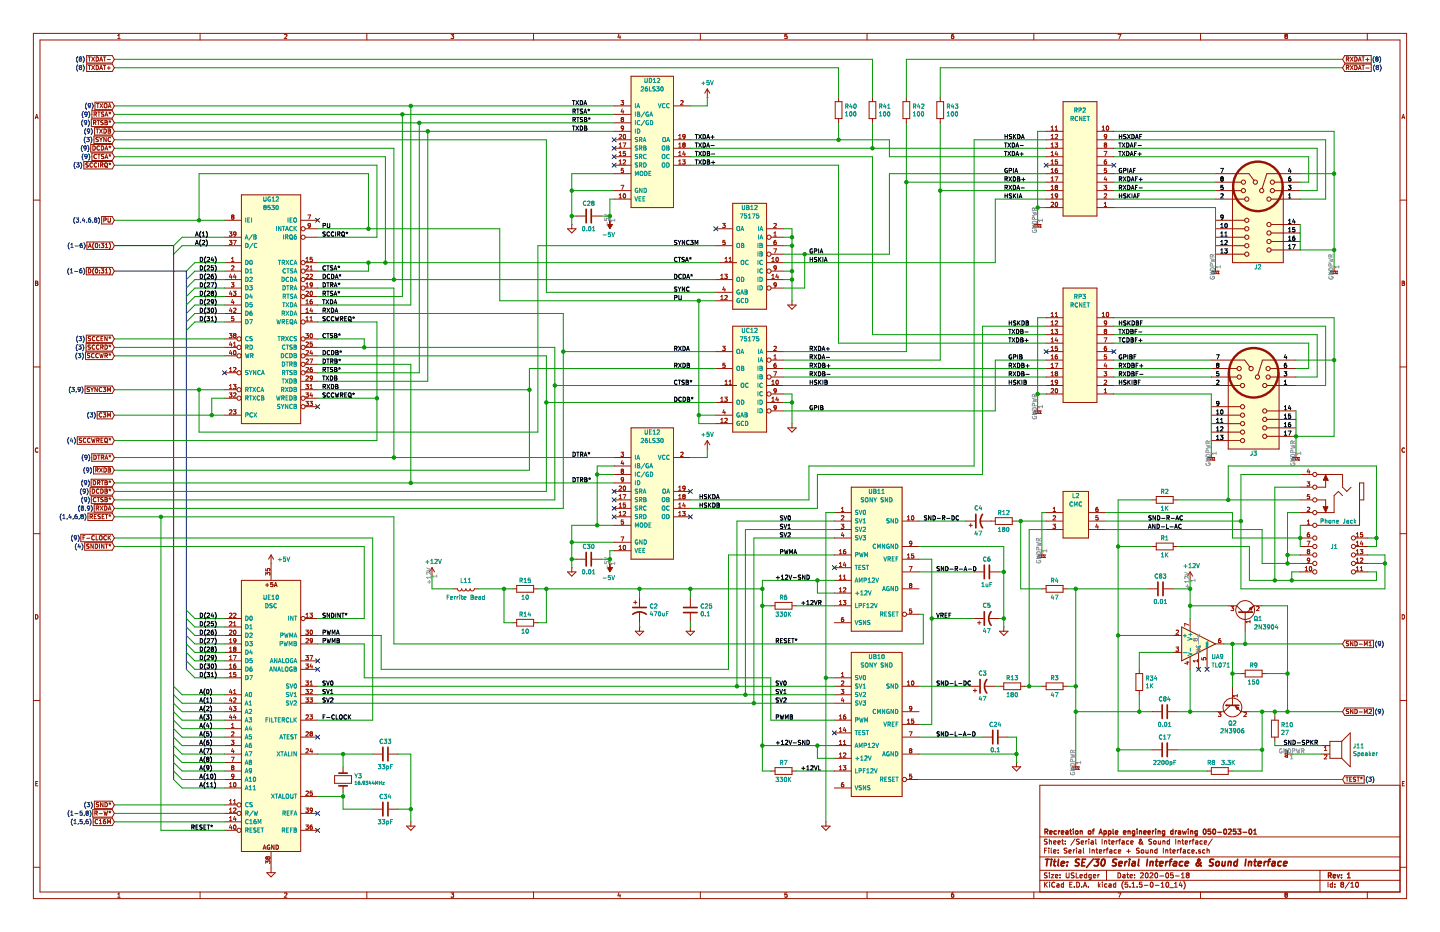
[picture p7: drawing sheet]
<svg xmlns="http://www.w3.org/2000/svg" width="432mm" height="279mm" viewBox="0 0 432 279" stroke-linecap="round" stroke-linejoin="round" font-family="sans-serif">
<path d="M0 0h431.8v279.4h-431.8z" fill-rule="evenodd" fill="#fff" stroke="#fff" stroke-width=".3"/>
<g fill="none" stroke="#981200" stroke-width=".3">
<path d="M10 10h411.8v259.4h-411.8zM12 12h407.8v255.4h-407.8zM35.3 11.6h.7M35.3 10.6l.4-.3v1.3M60 10v2M85.3 10.4l.5-.1 .2 .3-.8 1h.8M110 10v2M135.3 10.3h.7l-.4 .5 .4 .1v.6h-.7M160 10v2M185.6 10.2l-.3 1h.8M185.9 10.7v.9M210 10v2"/>
<path d="M236 10.3h-.6l-.1 .6 .6-.1 .1 .7h-.7M260 10v2M285.3 11l.2-.2 .5 .2-.1 .5h-.5M285.4 11.5h.1M285.9 10.3l-.5 .3v.9M310 10v2M335.3 10.3h.8l-.5 1.3M360 10v2M385.4 11.5h.1M385.5 10.8l-.2-.2 .2-.3 .5 .1-.2 .4M385.5 10.8h.3M385.5 10.8l-.2 .3 .1 .4"/>
<path d="M385.8 10.8l.2 .3v.4h-.6M410 10v2M10.6 35.6l.4-1.3 .4 1.3M10.7 35.2h.6M184.1 31.7h5.1M184.1 34.3h5.1M184.1 36.8h5.1M184.1 39.4h5.1M186.2 30.1h.8l-.4 .5 .3 .1M186.3 35.7l.2-.5 .4 .2v.3M186.3 35.7h.1M186.4 35.7l.1 .1"/>
<path d="M186.5 35.8l-.2 .2 .2 .5 .5-.2-.3-.5M186.5 35.8h.2M186.6 32.6l-.3 .9h.7M186.9 33.1v.9M186.9 30.7v.1M186.9 35.7l-.2 .1M186.9 30.8v.6l-.7-.1M186.9 35.7h.1M187 38.3l-.6 .2-.1-.6 .4-.1 .3 .2-.2 .9-.4 .1M189.2 22.9h12.7v39.3h-12.7zM202 31.7h5M204.1 30.3l.5-.2 .3 .4-.8 .9h.8"/>
<path d="M212.1 26.7l-.8 1.2M212.1 26.7v2.5M212.1 26.7l.8 1.2M250.4 30.5h2.1v5.1h-2.1zM251.5 29.2v1.3M251.5 35.6v1.2M260.6 30.5h2v5.1h-2zM261.6 29.2v1.3M261.6 35.6v1.2M270.8 30.5h2v5.1h-2zM271.8 29.2v1.3M271.8 35.6v1.2"/>
<path d="M280.9 30.5h2.1v5.1h-2.1zM281.9 29.2v1.3M281.9 35.6v1.2M313.7 39.4h5M315.2 39h.7M315.2 38.1l.4-.3v1.2M316.4 39h.7M316.4 38.1l.4-.3v1.2M318.8 30.5h10.1v34.3h-10.1zM329 39.4h5M330.5 39h.7M330.5 38.1l.4-.3v1.2"/>
<path d="M331.9 37.9l.1-.1a.62 .62 0 0 1 .5 .6 .62 .62 0 0 1-.6 .6l-.2-.4zM420.4 35.6l.4-1.3 .4 1.3M420.5 35.2h.6M10 60h2M72.4 58.4h17.8v68.6h-17.8zM184.1 59.7h5.1M184.1 49.5h5.1M184.1 47h5.1M184.1 44.4h5.1M184.1 41.9h5.1M184.1 52.1h5.1M184.1 57.1h5.1"/>
<path d="M185.6 59.4h.8M185.6 43.2l.4-.4v1.3M185.6 45.7l.4-.3v1.3M185.6 48.3l.4-.4v1.3M185.6 58.4l.4-.3v1.3M185.6 49.2h.8M185.6 46.7h.8M185.6 44.1h.8M185.6 40.4l.5-.1 .3 .4-.8 .9h.8M186.2 55.5h.8l-.5 1.3M186.8 42.8h.9l-.6 1.3M186.9 48.1l.5-.2 .2 .4-.8 .9h.8"/>
<path d="M186.9 51v.1M186.9 51.1v.6l-.6-.1M186.9 50.5h-.6v.6l.6-.1M187 58.2l.2-.1a.62 .62 0 0 1 .4 .7 .62 .62 0 0 1-.6 .5l-.1-.4zM187 40.4l.2-.1a.62 .62 0 0 1 .4 .7 .62 .62 0 0 1-.6 .5l-.1-.4zM187.5 45.4h-.6v.6l.5-.1 .2 .5-.2 .3-.5-.2M202 49.5h5M202 47h5M202 44.4h5M202 41.9h5M203.5 43.2l.4-.4v1.3M203.5 49.2h.7"/>
<path d="M203.5 40.7l.4-.4v1.3M203.5 45.7l.4-.3v1.3M203.5 48.3l.4-.4v1.3M203.5 46.7h.7M203.5 44.1h.7M203.5 41.6h.7M204.7 47.9h.8l-.5 .5 .4 .1 .1 .5-.3 .2-.5-.1M205 43.4l-.3-.2 .3-.4 .5 .3-.3 .3M205 43.4l-.3 .2 .3 .5 .5-.2-.3-.5M205 43.4h.2M205 45.3l-.3 .9h.8M205.3 45.8v.9"/>
<path d="M205.5 40.9l-.6 .1-.1-.6 .4-.1 .3 .3-.1 .7-.5 .3M313.7 59.7h5M313.7 49.5h5M313.7 47h5M313.7 44.4h5M313.7 41.9h5M313.7 52.1h5M313.7 57.1h5M313.7 54.6h5M315.2 59.4h.7M315.2 49.2h.7M315.2 46.7h.7"/>
<path d="M315.2 44.1h.7M315.2 41.6h.7M315.2 51.7h.7M315.2 53.4l.4-.4v1.3M315.2 55.9l.4-.4v1.3M315.2 40.7l.4-.4v1.3M315.2 43.2l.4-.4v1.3M315.2 45.7l.4-.3v1.3M315.2 48.3l.4-.4v1.3M315.2 50.8l.4-.3v1.2M315.2 58.4l.4-.3v1.3M315.2 54.3h.7"/>
<path d="M315.2 56.8h.7M316.4 42.8h.7l-.4 .5 .4 .2v.4l-.2 .2-.5-.1M316.4 53h.8l-.5 1.3M316.5 48.5h.5l.1 .5-.2 .2-.5-.1M316.5 40.4l.4-.1 .2 .4-.7 .9h.7M316.5 51.1h.6l-.1 .6-.5-.1zM316.5 40.4h-.1M316.5 48.5h-.1M316.5 51.1l-.1 .1M316.7 56.1l-.3-.2 .3-.4 .4 .3-.2 .3M316.7 56.1l-.3 .2 .3 .5 .4-.2-.2-.5M316.7 56.1h.2"/>
<path d="M316.7 45.3l-.3 .9h.8M317 50.5l-.4 .1-.2 .4M317 45.8v.9M317.1 47.9h-.6l-.1 .6M317.1 58.6l-.6 .2v-.6l.4-.1 .2 .2v.8l-.6 .3M329 59.7h5M329 49.5h5M329 47h5M329 44.4h5M329 41.9h5M329 52.1h5M329 57.1h5"/>
<path d="M329 54.6h5M331.1 55.5h.8l-.5 .5 .4 .2 .1 .4-.3 .2-.5-.1M331.1 45.4h.8l-.5 1.3M331.1 58.2l.5-.1 .3 .3-.8 1h.8M331.4 43.4l-.3-.2 .3-.4 .5 .3-.3 .3M331.4 43.4l-.3 .2 .3 .5 .5-.2-.3-.5M331.4 43.4h.2M331.4 53l-.3 .8h.8M331.7 47.9h-.2a.79 .79 0 0 0-.1 1.3l.3-.1 .2-.4-.3-.3-.5 .3M331.7 53.4v.9M331.8 50.5h-.6l-.1 .6 .5-.1 .3 .5-.3 .2-.5-.1M331.9 40.9l-.7 .1v-.6l.4-.1 .3 .3-.2 .9-.5 .1"/>
<path d="M364.5 59.7h8.7M364.5 52.1h10l1.5 2M364.5 57.1h7.7M364.5 54.6h7.7M369.6 55.9v22.8h15.2v-22.8M381.2 59.7h8.7M382.2 57.1h7.7M382.2 54.6h7.7M389.9 52.1h-10l-1.4 4.4M419.8 60h2M67.3 71.1h5M67.3 78.7h5"/>
<path d="M67.3 73.7h5M67.3 66h5M68.8 69.5h.7l-.4 .5 .4 .1v.6h-.7M68.8 72.1h.7l-.4 .4 .4 .2v.5h-.7M69.4 78.4h.8M69.4 79.8l.5-.1 .3 .3-.8 .9h.8M69.4 77.5l.4-.4v1.3M69.7 65l-.3-.3 .3-.3 .5 .3-.3 .3M69.7 65l-.3 .2 .3 .5 .5-.2-.3-.5M69.7 65h.2M70 72.1h.8l-.5 1.2M70.8 70.1l-.6 .2-.1-.7 .4-.1 .3 .3-.1 .7-.5 .3"/>
<path d="M90.2 66h5M91.5 71.1h3.7M91.5 78.7h3.7M91.5 68.6h3.7M91.7 79.8l.5-.1 .3 .3-.8 .9h.8M91.7 78.4h.8M91.7 77.5l.4-.4v1.3M92.3 64.4h.8l-.5 1.3M93.1 67.5l-.6 .2-.1-.6 .4-.1 .3 .2-.2 .9-.4 .1M93.6 77.1h-.6v.6l.4-.1 .3 .6-.3 .2-.4-.1M170.2 68.6h2.5l-1.3 1.2zM171.4 67.3v1.3"/>
<path d="M172.7 64.8h2.8M177.5 64.8h2.8M214.6 68.6h5M214.6 73.7h5M215.9 78.7h5M216.7 67h.8l-.5 .5 .4 .1 .1 .4-.3 .2-.5-.1M217.4 78.4h.7M217.4 77.5l.4-.4v1.3M217.4 72.1h-.6l-.1 .6 .5-.2 .3 .6-.3 .2-.5-.1M218.6 78.4h.8M218.6 77.5l.4-.4v1.3M219.7 61h10.2v31.7h-10.2z"/>
<path d="M229.9 78.7h5M229.9 68.6h5M229.9 73.7h5M231.2 71.1h3.7M231.2 76.2h3.7M231.4 78.4h.8M231.4 77.5l.4-.4v1.3M232 74.6h.8l-.5 1.3M232.1 70.8h.7M232.1 69.9l.3-.4v1.3M232.1 67.1l.4-.1 .3 .3-.8 .9h.8M232.1 72.7v.1"/>
<path d="M232.2 72.6h.5M232.2 72.6l-.1 .1M232.7 72.1h-.3a.79 .79 0 0 0-.1 1.2l.5-.2-.1-.4M232.7 72.6v.1M232.8 77.3l.2-.2a.62 .62 0 0 1 .4 .7 .62 .62 0 0 1-.6 .6l-.1-.5zM309.9 68.1h.1M310.1 67.3h.1M310.1 67.3h2.1l-.3 .8M310.1 67.3l-.2 .8M310.4 68.1h.1M310.6 67.3l-.2 .8M310.9 68.1h.1"/>
<path d="M311.1 66v1.3l-.2 .8M311.4 68.1h.1M311.7 67.3l-.3 .8M311.9 68.1h.1M313.7 62.2h5M315.2 60.8l.5-.2 .2 .4-.8 .9h.8M316.5 60.8l.2-.2a.62 .62 0 0 1 .5 .7 .62 .62 0 0 1-.6 .5l-.2-.4zM329 62.2h5M331.1 61.9h.8M331.1 61l.4-.4v1.3M364.5 71.1h8.7M364.5 68.6h8.7"/>
<path d="M364.5 73.7h8.7M364.5 76.2h8.7M364.5 66h8.7M381.2 74.9h8.7M381.2 72.4h8.7M381.2 69.8h8.7M381.2 67.3h8.7M10.6 84.3l.7 .2-.2 .4 .3 .2-.2 .5h-.6zM10.6 84.9h.5M67.3 83.8h5M67.3 81.3h5M67.3 86.4h5"/>
<path d="M67.3 96.5h5M67.3 94h5M67.3 91.4h5M67.3 88.9h5M68.8 100h.7l-.4 .5 .4 .1v.5h-.7M69.1 82.2l-.3 .9h.8M69.1 92.3l-.3 .9h.8M69.1 87.2l-.3 .9h.8M69.4 84.8h.8l-.5 .4 .4 .2 .1 .4-.3 .2-.5-.1M69.4 82.7v.8M69.4 87.7v.9M69.4 92.8v.8"/>
<path d="M69.7 89.8l-.3 .9h.8M70 87.3h.8l-.5 .5 .4 .1 .1 .4-.3 .3-.5-.2M70 92.5l.5-.1 .3 .3-.8 .9h.8M70 90.3v.8M70.1 94.9h-.6l-.1 .6 .5-.1 .3 .6-.3 .2-.5-.1M70.3 82.2l-.3 .9h.8M70.6 82.7v.8M90.2 94h5M90.2 91.4h5M91.5 83.8h3.7M91.5 81.3h3.7M91.5 86.4h3.7"/>
<path d="M91.5 96.5h3.7M91.5 88.9h3.7M91.7 100h.8l-.5 .5 .4 .1v.5h-.7M91.7 87.4l.5-.1 .3 .4-.8 .9h.8M91.7 82.3l.5-.1 .3 .4-.8 .9h.8M91.7 86h.8M91.7 93.6h.8M91.7 96.2h.8M91.7 85.1l.4-.3v1.2M91.7 90.2l.4-.4v1.3M91.7 92.7l.4-.3v1.2M91.7 95.3l.4-.4v1.3"/>
<path d="M91.7 91.1h.8M93 82.3l.4-.1 .3 .4-.8 .9h.8M93 80.9h.7M93 96.2h.7M93 80l.3-.3v1.2M93 95.3l.3-.4v1.3M93.1 87.4l.2-.1a.62 .62 0 0 1 .4 .7 .62 .62 0 0 1-.6 .5l-.1-.4zM93.1 87.4h.1M93.3 92.3l-.3 .9h.8M93.6 89.8l-.5 .2-.1 .4v.6l.6 .1v-.7l-.4-.1-.2 .3M93.6 92.8v.8M93.7 85.3l-.6 .2-.1-.6 .4-.1 .3 .2-.1 .7-.5 .3"/>
<path d="M214.6 90.2h5M214.6 83.8h5M214.6 87.6h5M216.1 89.8h.8M216.1 82.6l.4-.4v1.3M216.1 88.9l.4-.3v1.2M216.1 83.5h.8M217 86l-.3 .9h.8M217.3 82.2h.8l-.4 .5 .3 .1 .1 .5-.3 .2-.5-.1M217.3 88.7l.5-.1 .3 .3-.8 .9h.8M217.3 86.5v.8M219.7 97.8h10.2v31.7h-10.2z"/>
<path d="M229.9 83.8h5M231.2 81.3h3.7M231.2 86.4h3.7M231.4 82.6l.4-.4v1.3M231.4 83.5h.8M232.1 84.9l.1 .6 .6-.2M232.2 84.8h.5M232.2 84.8l-.1 .1M232.7 84.8v.1M232.7 84.9v.8l-.5 .3M232.8 80.2l-.6 .2-.1-.6 .4-.1 .3 .2-.2 .9-.4 .1M233 82.2l-.3 .9h.8"/>
<path d="M233.3 82.7v.8M236.2 91.4h2.6l-1.3 1.3zM237.5 90.2v1.2M313.7 97.8h5M313.7 95.2h5M315.2 94l.4-.4v1.3M315.2 96.5l.4-.3v1.3M315.2 99.1l.4-.4v1.3M315.2 94.9h.7M315.2 97.5h.7M315.2 100h.7M316.4 98.7h.7l-.4 .5 .4 .1v.5l-.2 .2-.5-.1"/>
<path d="M316.4 94l.4-.4v1.3M316.4 96.3l.5-.1 .2 .3-.7 1h.7M316.4 94.9h.7M318.8 86.4h10.1v34.2h-10.1zM329 97.8h5M329 95.2h5M330.5 94l.4-.4v1.3M330.5 94.9h.7M331.4 99.3l-.3-.3 .3-.3 .5 .3-.3 .3M331.4 99.3l-.3 .2 .3 .5 .5-.2-.3-.5M331.4 99.3h.2M331.9 93.8l.1-.2a.62 .62 0 0 1 .5 .7 .62 .62 0 0 1-.6 .6l-.2-.5z"/>
<path d="M331.9 96.7l-.7 .2v-.6l.4-.1 .3 .2-.2 .9-.5 .2M363.2 82h.1M363.5 81.3h.1M363.5 81.3h2l-.2 .7M363.5 81.3l-.3 .7M363.7 82h.1M364 81.3l-.3 .7M364.2 82h.1M364.5 80v1.3l-.3 .7M364.7 82h.1M365 81.3l-.3 .7M365.3 82h.1"/>
<path d="M398.8 82h.1M399 81.3h.1M399 81.3h2.1l-.3 .7M399 81.3l-.2 .7M399.3 82h.1M399.5 81.3l-.2 .7M399.8 82h.1M400 80v1.3l-.2 .7M400.3 82h.1M400.6 81.3l-.3 .7M400.8 82h.1M420.4 84.3l.7 .2-.2 .4 .3 .2-.2 .5h-.6z"/>
<path d="M420.4 84.9h.5M10 110h2M67.3 111.8h3.7M67.3 116.8h3.7M67.3 106.7h3.7M67.3 104.1h3.7M67.3 101.6h3.7M67.3 119.4h3.7M68.8 117.8h.7l-.4 .5 .4 .1v.5h-.7M68.8 111.4h.7M68.8 116.5h.7M68.8 110.5l.4-.3v1.2"/>
<path d="M68.8 115.6l.4-.4v1.3M69.1 105l-.3 .9h.8M69.1 102.5l-.3 .9h.8M69.4 103v.8M69.4 105.5v.8M70 115.2h.8l-.5 .5 .4 .1 .1 .5-.3 .2-.5-.1M70 117.9l.5-.1 .3 .3-.8 .9h.8M70 103.8h.8M70 110.3l.5-.1 .3 .3-.8 .9h.8M70 102.9l.4-.4v1.3M70.2 105.2l.1-.1a.62 .62 0 0 1 .5 .6 .62 .62 0 0 1-.6 .6l-.2-.4zM70.3 100.6l-.3-.3 .3-.3 .5 .3-.3 .3"/>
<path d="M70.3 100.6l-.3 .2 .3 .5 .5-.3-.3-.4M70.3 100.6h.2M90.2 116.8h5M90.2 114.3h5M91.5 111.8h3.7M91.5 106.7h3.7M91.5 104.1h3.7M91.5 109.2h3.7M91.5 101.6h3.7M91.5 119.4h3.7M91.7 115.2h.8l-.5 .5 .4 .1v.6h-.7M91.7 117.8h.8l-.5 .5 .4 .1v.5h-.7"/>
<path d="M91.7 105.2l.5-.1 .3 .3-.8 .9h.8M91.7 112.8l.5-.1 .3 .4-.8 .9h.8M91.7 107.7l.5-.1 .3 .4-.8 .9h.8M91.7 102.7l.5-.2 .3 .4-.8 .9h.8M91.7 110.3l.5-.1 .3 .3-.8 .9h.8M92.9 107.6h.9l-.6 1.3M93 116.5h.7M93 115.6l.3-.4v1.3M93.1 100.1l.2-.1a.62 .62 0 0 1 .4 .7 .62 .62 0 0 1-.6 .5l-.1-.4zM93.3 105l-.3 .9h.8M93.3 117.7l-.3 .9h.8M93.6 110.2l-.5 .1-.1 .4v.6l.6 .1v-.7l-.4-.1-.2 .3"/>
<path d="M93.6 105.5v.8M93.6 118.2v.8M93.6 102.5h-.6v.6l.4-.1 .3 .6-.3 .2-.4-.1M93.7 113.3l-.6 .1-.1-.6 .4-.1 .3 .3-.1 .7-.5 .3M214.6 105.4h5M214.6 110.5h5M215.9 115.6h5M216.1 119.4l.4-.4v1.3M216.7 103.8h.8l-.5 .5 .4 .1 .1 .5-.3 .2-.5-.1M217.3 119h.8l-.4 .5 .3 .2 .1 .4-.3 .2-.5-.1M217.4 114.3l.4-.3v1.2M217.4 108.9h-.6l-.1 .6 .5-.1 .3 .5-.3 .3-.5-.2"/>
<path d="M217.4 115.2h.7M218.6 114.3l.4-.3v1.2M218.6 115.2h.8M229.9 115.6h5M229.9 105.4h5M229.9 110.5h5M231.2 107.9h3.7M231.2 113h3.7M231.2 118.1h3.7M231.4 114.3l.4-.3v1.2M231.4 119.4l.4-.4v1.3M231.4 115.2h.8"/>
<path d="M232 111.4h.8l-.5 1.3M232.1 106.7l.3-.4v1.3M232.1 107.6h.7M232.7 108.9h-.3a.79 .79 0 0 0-.1 1.3l.4-.1 .1-.5-.3-.2-.4 .2M232.7 103.9h-.6M232.7 103.9h.1M232.7 103.9v.5l-.7 .7h.8M232.8 117.1l-.6 .1-.1-.6 .4-.1 .3 .3-.2 .9-.4 .1M232.8 114h.2a.62 .62 0 0 1 .4 .6 .62 .62 0 0 1-.6 .6l-.1-.4zM233 119l-.3 .9h.8M233.3 119.5v.8M313.7 107.9h5"/>
<path d="M313.7 115.6h5M313.7 105.4h5M313.7 110.5h5M313.7 113h5M313.7 118.1h5M313.7 100.3h5M313.7 102.9h5M315.2 116.6l.5-.1 .2 .4-.8 .9h.8M315.2 107.6h.7M315.2 115.2h.7M315.2 105.1h.7M315.2 110.2h.7"/>
<path d="M315.2 111.8l.4-.4v1.3M315.2 101.6l.4-.3v1.2M315.2 104.2l.4-.4v1.3M315.2 106.7l.4-.4v1.3M315.2 109.2l.4-.3v1.3M315.2 114.3l.4-.3v1.2M315.2 102.5h.7M315.2 112.7h.7M316.4 108.9h.8l-.5 1.3M316.4 111.7l.3-.3 .4 .3M316.4 111.7h.1M316.4 111.7l.3 .3"/>
<path d="M316.5 116.6l.2-.1a.62 .62 0 0 1 .5 .7 .62 .62 0 0 1-.6 .5l-.2-.4zM316.7 112l-.3 .2 .3 .5 .4-.2-.2-.5M316.7 112h.2M316.7 101.2l-.3 .9h.8M317 106.3l-.4 .2-.2 .4 .1 .6 .5 .1v-.7l-.3-.1-.3 .3M317 101.7v.8M317.1 103.8h-.6l-.1 .6 .5-.1 .2 .6-.2 .2-.5-.1M317.1 114.5l-.6 .2v-.6l.4-.1 .2 .2v.7l-.6 .3M317.1 111.7h.1M317.1 111.7l-.2 .3M329 107.9h5M329 115.6h5"/>
<path d="M329 105.4h5M329 110.5h5M329 113h5M329 118.1h5M329 100.3h5M329 102.9h5M331.1 111.4h.8l-.5 .5 .4 .1 .1 .5-.3 .2-.5-.1M331.1 101.3h.8l-.5 1.2M331.1 114.1l.5-.1 .3 .3-.8 .9h.8M331.1 117.8h.8M331.1 116.9l.4-.4v1.3M331.4 108.8l-.3 .9h.8"/>
<path d="M331.7 103.8h-.2a.79 .79 0 0 0-.1 1.3l.3-.1 .2-.5-.3-.2-.5 .2M331.7 109.3v.9M331.8 106.3h-.6l-.1 .7 .5-.2 .3 .6-.3 .2-.5-.1M363.2 107.9h10l1.6 2.1M363.2 115.6h8.8M363.2 110.5h7.7M363.2 113h7.7M368.3 111.8v22.8h15.2v-22.8M378.6 107.9l-1.4 4.5M378.6 107.9h10M379.9 115.6h8.7M380.9 110.5h7.7"/>
<path d="M380.9 113h7.7M419.8 110h2M11.4 134.4a.58 .58 0 0 0-.8 .5 .58 .58 0 0 0 .8 .6M67.3 124.5h5M68.8 123l.5-.1 .2 .3-.7 .9h.7M70 122.9h.8l-.5 .4 .4 .2 .1 .4-.3 .2-.5-.1M91.5 121.9h3.7M91.7 120.3h.8l-.5 .5 .4 .1v.6h-.7M92.9 120.3h.8l-.4 .5 .3 .1 .1 .5-.3 .2-.5-.1M184.1 137.2h5.1M184.1 139.7h5.1M186.2 135.6h.8l-.4 .4 .3 .1"/>
<path d="M186.6 138l-.3 .9h.7M186.9 138.5v.9M186.9 136.1v.1M186.9 136.2v.6l-.7-.1M189.2 128.3h12.7v39.3h-12.7zM202 137.2h5M204.1 135.7l.5-.1 .3 .3-.8 .9h.8M214.6 127h5M214.6 120.6h5M214.6 124.5h5M216.1 125.8l.4-.4v1.3M216.1 126.7h.8"/>
<path d="M216.1 120.3h.8M217 122.8l-.3 .9h.8M217.3 125.5l.5-.1 .3 .4-.8 .9h.8M217.3 123.3v.8M229.9 120.6h5M231.2 123.2h3.7M231.4 120.3h.8M232.8 122.1l-.6 .2-.1-.6 .4-.1 .3 .2-.2 .9-.4 .2M236.2 128.3h2.6l-1.3 1.2zM237.5 127v1.3M309.9 124h.1M310.1 123.2h.1"/>
<path d="M310.1 123.2h2.1l-.3 .8M310.1 123.2l-.2 .8M310.4 124h.1M310.6 123.2l-.2 .8M310.9 124h.1M311.1 121.9v1.3l-.2 .8M311.4 124h.1M311.7 123.2l-.3 .8M311.9 124h.1M361.9 137.9h.1M362.2 137.2h.1M362.2 137.2h2l-.2 .7"/>
<path d="M362.2 137.2l-.3 .7M362.5 137.9h.1M362.7 137.2l-.2 .7M363 137.9h.1M363.2 129.5h8.8M363.2 127h8.8M363.2 124.5h8.8M363.2 132.1h8.8M363.2 121.9h8.8M363.2 135.9v1.3l-.2 .7M363.5 137.9h.1M363.7 137.2l-.2 .7"/>
<path d="M364 137.9h.1M379.9 128.3h8.7M379.9 123.2h8.7M379.9 130.8h8.7M379.9 125.7h8.7M387.3 137.9h.1M387.6 137.2h.1M387.6 137.2h2l-.2 .7M387.6 137.2l-.3 .7M387.9 137.9h.1M388.1 137.2l-.2 .7M388.4 137.9h.1"/>
<path d="M388.6 135.9v1.3l-.2 .7M388.9 137.9h.1M389.1 137.2l-.2 .7M389.4 137.9h.1M421.2 134.4a.58 .58 0 0 0-.8 .5 .58 .58 0 0 0 .8 .6M10 160h2M184.1 154.9h5.1M184.1 152.4h5.1M184.1 149.9h5.1M184.1 147.3h5.1M184.1 157.5h5.1M184.1 142.2h5.1"/>
<path d="M184.1 144.8h5.1M185.6 148.6l.4-.3v1.2M185.6 151.2l.4-.4v1.3M185.6 153.7l.4-.4v1.3M185.6 145.8l.5-.1 .3 .4-.8 .9h.8M185.6 154.6h.8M185.6 152.1h.8M185.6 149.5h.8M186.5 141.2l-.2-.3 .2-.3 .5 .3-.3 .3M186.5 141.2l-.2 .2 .2 .5 .5-.2-.3-.5M186.5 141.2h.2M186.8 148.3h.9l-.6 1.2"/>
<path d="M186.9 153.5l.5-.2 .2 .4-.8 .9h.8M186.9 156.4v.1M186.9 156.5v.6l-.6-.1M186.9 155.9h-.6v.6l.6-.1M187 145.8l.2-.1a.62 .62 0 0 1 .4 .7 .62 .62 0 0 1-.6 .5l-.1-.4zM187 143.7l-.6 .2-.1-.6 .4-.1 .3 .2-.2 .9-.4 .1M187.5 150.8h-.6v.6l.5-.1 .2 .5-.2 .3-.5-.2M202 154.9h5M202 152.4h5M202 149.9h5M202 147.3h5M203.5 146.1l.4-.4v1.3"/>
<path d="M203.5 148.6l.4-.3v1.2M203.5 151.2l.4-.4v1.3M203.5 153.7l.4-.4v1.3M203.5 154.6h.7M203.5 152.1h.7M203.5 149.5h.7M203.5 147h.7M204.7 153.3h.8l-.5 .5 .4 .1 .1 .5-.3 .2-.5-.1M205 148.8l-.3-.2 .3-.3 .5 .2-.3 .3M205 148.8l-.3 .2 .3 .5 .5-.2-.3-.5M205 148.8h.2M205 150.7l-.3 .9h.8"/>
<path d="M205.3 151.2v.9M205.5 146.3l-.6 .2-.1-.7 .4-.1 .3 .3-.1 .7-.5 .3M250.2 153.7h5M250.2 156.2h5M250.2 158.7h5M252.2 157.1h.8l-.4 .5 .3 .1M252.3 152.4l.4-.3v1.2M252.3 154.7l.5-.1 .2 .4-.8 .9h.8M252.3 153.3h.7M252.6 159.6l-.3 .9h.8M252.9 157.7l.1 .1M253 157.8l-.1 .6-.7-.1"/>
<path d="M255.3 146h15.2v43.2h-15.2zM270.6 156.2h5M272.1 155.9h.7M272.1 155l.4-.4v1.3M273.4 154.7l.2-.1a.62 .62 0 0 1 .5 .7 .62 .62 0 0 1-.6 .5l-.2-.4zM313.7 153.7h5M313.7 156.2h5M313.7 158.7h5M315.7 157.1h.8l-.4 .5 .3 .1M315.8 154.7l.5-.1 .2 .4-.8 .9h.8M315.8 153.3h.7M315.8 152.4l.4-.3v1.2"/>
<path d="M316.4 157.7l.1 .1M316.5 157.8l-.1 .6-.7-.1M318.8 147.3h7.6v14h-7.6zM326.5 153.7h5M326.5 156.2h5M326.5 158.7h5M328.9 157.1l-.3 .9h.8M329.2 152.1h-.2a.79 .79 0 0 0-.2 1.2h.4l.1-.5-.2-.2-.5 .2M329.2 157.6v.8M329.2 154.6h-.5l-.1 .6 .5-.1 .2 .6-.2 .2-.5-.1M345.4 149.9h1.3M346.7 148.8h5.1v2.1h-5.1z"/>
<path d="M351.8 149.9h1.3M389.9 149.9h3.7M389.9 157.5h3.7M389.9 142.2h3.7M389.9 146h3.7M389.9 153.7h3.7M391.9 144.4h.8l-.4 .5 .4 .2v.4l-.2 .2-.6-.1M392 152.2l.5-.1 .2 .3-.8 .9h.8M392 157.1h.7M392 156.2l.4-.3v1.2M392.3 140.6l-.3 .9h.8M392.6 159.7h-.2a.79 .79 0 0 0-.1 1.3l.3-.1 .1-.5-.2-.2-.5 .2"/>
<path d="M392.6 141.1v.8M392.7 148.3h-.6l-.1 .6 .5-.2 .2 .6-.2 .2-.5-.1M395 149.9h2.5v3.8M395 142.2h7.6v3.8l1.3 1.3 1.2-1.3M397.5 142.2v3.8h-2.5M402.6 148.6l-1.3-1.3-1.3 1.3v5.1h-5M407.7 149.9h1.2v-5.1h-1.2v12.7h-12.7M408.6 159.7h-.6l-.1 .6M419.8 160h2M184.1 165.1h5.1M184.1 162.6h5.1M185.6 163.9l.4-.4v1.3"/>
<path d="M185.6 164.8h.8M186.2 161h.8l-.5 1.2M187 163.6l.2-.1a.62 .62 0 0 1 .4 .7 .62 .62 0 0 1-.6 .5l-.1-.4zM250.2 174h5M250.2 177.8h5M250.2 170.2h5M250.2 166.4h5M250.2 161.3h5M251.7 173.7h.7M251.7 165.1l.4-.3v1.2M251.7 168.9l.4-.3v1.2M251.7 172.7l.4-.3v1.3"/>
<path d="M251.7 176.6l.4-.4v1.3M251.7 177.5h.7M251.7 169.8h.7M251.7 166h.7M252.9 173.7h.7M252.9 172.7l.4-.3v1.3M252.9 176.3l.5-.1 .2 .4-.7 .9h.7M252.9 160.1v.9M253.2 168.5l-.3 .9h.8M253.5 164.8l-.4 .1-.2 .4 .1 .6 .5 .1v-.7h-.3l-.3 .2M253.5 169v.8M270.6 167.6h5"/>
<path d="M270.6 171.4h5M270.6 176.5h5M270.6 163.8h5M272.1 166.4l.4-.4v1.3M272.1 167.3h.7M272.6 169.8h.9l-.6 1.3M272.8 175.6l-.1 .4 .2 .2 .5-.2v-.4M272.8 175.5v.1M272.9 175.5l-.2-.3 .2-.3 .5 .3-.2 .3M272.9 175.5h.3M272.9 175.5h-.1M273.2 175.5h.1"/>
<path d="M273.3 175.5l.1 .1M273.4 162.8l-.6 .2v-.6l.4-.2 .2 .3-.1 .9-.5 .1M274 166h-.6l-.1 .6 .5-.1 .2 .6-.2 .2-.5-.1M345.4 163.8h1.3M346.7 162.8h5.1v2h-5.1zM351.8 163.8h1.3M389.9 166.4h3.7M389.9 161.3h3.7M389.9 171.4h3.7M389.9 163.8h3.7M389.9 168.9h3.7M391.4 171.1h.7"/>
<path d="M391.4 170.2l.4-.4v1.3M391.9 162.2h.9l-.5 1.3M392.3 165.3l-.3-.2 .3-.3 .4 .2-.2 .3M392.3 165.3l-.3 .3 .3 .4 .4-.2-.2-.5M392.3 165.3h.2M392.7 170l.2-.2a.62 .62 0 0 1 .5 .7 .62 .62 0 0 1-.6 .6l-.2-.5zM392.7 167.9l-.6 .1v-.6l.4-.1 .2 .3-.1 .9-.5 .1M406.5 166.4h3.7M406.5 161.3h3.7M406.5 171.4h3.7M406.5 163.8h3.7M406.5 168.9h3.7"/>
<path d="M406.7 170.2l.4-.4v1.3M406.7 163.5h.7M406.7 161h.7M406.7 166h.7M406.7 160l.4-.3v1.3M406.7 167.7l.4-.4v1.3M406.7 171.1h.7M406.7 162.6l.4-.4v1.3M406.7 165.1l.4-.3v1.2M406.7 168.6h.7M407.9 164.8h.8l-.5 .5 .4 .1 .1 .4-.3 .2-.5-.1M407.9 167.4l.5-.1 .3 .4-.8 .9h.8"/>
<path d="M407.9 170.2l.4-.4v1.3M407.9 171.1h.8M408 160.2l-.1 .1M408 160.2h.5M408.2 162.2l-.3 .9h.8M408.5 162.7v.8M408.5 160.2l.1 .1M408.6 160.3l-.1 .6-.6-.1M10.6 184.3a.65 .65 0 0 1 .8 .6 .65 .65 0 0 1-.8 .7zM250.2 181.6h5M250.2 186.7h5M251.7 180.4l.4-.4v1.3"/>
<path d="M251.7 181.3h.7M252.9 180h.7l-.4 .5 .3 .1M252.9 185.1h-.2a.79 .79 0 0 0-.1 1.3l.3-.1 .1-.5-.2-.2-.5 .2M253.5 180.6h.1M253.6 180.6l-.1 .6h-.6M255.3 195.6h15.2v43.2h-15.2zM271.9 184.1h3.7M273.3 183.1l.1 .1M273.4 182.5h-.6l-.1 .7 .6-.1M273.4 183.2l-.1 .6-.6-.1M420.4 184.3a.65 .65 0 0 1 .8 .6 .65 .65 0 0 1-.8 .7zM10 210h2"/>
<path d="M250.2 203.2h5M250.2 205.7h5M250.2 219.7h5M250.2 215.9h5M250.2 208.3h5M250.2 210.8h5M251.7 214.7l.4-.4v1.3M251.7 218.5l.4-.4v1.3M251.7 219.4h.7M251.7 215.6h.7M252.2 206.7h.8l-.4 .5 .4 .1v.4l-.2 .2-.6-.1M252.3 202l.4-.4v1.3"/>
<path d="M252.3 204.3l.5-.2 .2 .4-.8 .9h.8M252.3 202.9h.7M252.6 209.2l-.3 .9h.8M252.9 209.7v.8M253.2 218.1l-.3 .8h.8M253.5 214.3l-.4 .1-.2 .5 .1 .5 .5 .1v-.6l-.3-.1-.3 .2M253.5 218.5v.9M270.6 205.7h5M270.6 217.2h5M270.6 213.4h5M272.1 204.5l.4-.4v1.3M272.1 215.9l.4-.3v1.2"/>
<path d="M272.1 205.4h.7M272.1 216.8h.7M272.6 219.4h.9l-.6 1.2M272.8 211.9v.6l.6-.2M272.8 211.8h.5M272.8 211.8v.1M273.3 211.8l.1 .1M273.4 211.9v.8l-.6 .3M273.4 204.3l.2-.2a.62 .62 0 0 1 .5 .7 .62 .62 0 0 1-.6 .6l-.2-.5zM274 215.6h-.6l-.1 .6 .5-.1 .2 .5-.2 .2-.5-.1M368.9 211.5l-1.9 1.9M370.2 211.5l1.9 1.9"/>
<path d="M372.1 213.4h.1M372.1 201.9h1.3M373.4 200.9h5.1v2h-5.1zM378.5 201.9h1.2M381.3 215.9h2v5.1h-2zM382.3 214.6v1.3M419.8 210h2M10.7 234.9h.5M11.3 234.3h-.6v1.3h.6M250.2 223.5h5M250.2 227.3h5M250.2 231.1h5"/>
<path d="M250.2 236.2h5M251.7 222.3l.4-.4v1.3M251.7 226.1l.4-.4v1.3M251.7 229.9l.4-.4v1.3M251.7 223.2h.7M251.7 227h.7M251.7 230.8h.7M252.9 229.5h.7l-.4 .5 .4 .1v.5l-.2 .2-.5-.1M252.9 225.9l.5-.2 .2 .4-.7 .9h.7M252.9 222.3l.4-.4v1.3M252.9 234.6h-.2a.79 .79 0 0 0-.1 1.3l.3-.1 .1-.4-.2-.3-.5 .3M252.9 223.2h.7"/>
<path d="M270.6 221h5M270.6 226.1h5M271.9 233.7h3.7M272.7 224.7v.1M272.7 224.7l.2-.2 .5 .2M272.7 224.8l.2 .2M272.9 225l-.2 .2 .2 .5 .5-.2-.2-.5M272.9 225h.3M273.4 232.1h-.6l-.1 .6 .5-.1 .2 .5-.2 .2-.5-.1M273.4 224.7v.1M273.4 224.8l-.2 .2M345.4 224.8h2.8"/>
<path d="M350.3 224.8h2.8M361.9 231.1h1.3M363.2 230.1h5.1v2.1h-5.1zM368.3 231.1h1.3M382.3 221v1.2M385.3 224.8h.1M385.3 225.3h.1M385.3 225.8h.1M385.3 226.3h.1M385.3 226.8h.1M385.3 225.8l.8 .3h1.2M385.3 224.8l.8 .2"/>
<path d="M385.3 225.3l.8 .3M385.3 226.3l.8 .3M386.1 225h.1M386.1 225v2.1l-.8-.3M396.2 223.5h2.6M396.2 226.1h2.6M397.1 226.4l.5-.2 .3 .4-.8 .9h.8M397.1 224.1l.4-.4v1.3M397.1 225h.8M402.3 222.2h-3.5v5.1h3.5M402.3 222.2v5.1M402.3 222.2l2.6-2.5v10.2l-2.6-2.6"/>
<path d="M419.8 235.4h-108v32M420.5 234.9h.5M421.1 234.3h-.6v1.3h.6M10 260h2M311.8 256.9h108M311.8 250.9h108M313.2 255h.5M313.9 254.3h-.7v1.5M314 251.6h-.7l-.1 .5a.63 .63 0 0 1 .7 .8l-.7 .1M314.5 254.3v.1M314.5 254.8v1M314.7 251.6v1.5"/>
<path d="M314.7 252.2l.5-.1 .1 1M315.2 254.3v1.2l.2 .3M315.9 255.3l.7-.2v-.3h-.4l-.3 .2 .1 .7h.6M315.9 252.6l.7-.2v-.3h-.4l-.3 .2 .1 .7h.6M317.2 252.6l.7-.2v-.3h-.5l-.2 .2 .1 .7h.6M317.3 255.6v.2M317.3 254.8v.2M318.4 252.1h.5M318.6 251.6v1.3l.3 .2M319.4 252.9v.2M319.4 252.1v.2M319.9 254.3l-.7 .1a.64 .64 0 0 0 .7 .8l-.1 .5h-.7"/>
<path d="M320.5 255.3l.7-.2-.1-.3h-.4l-.2 .2 .1 .7h.5M321.9 254.8v1M322.3 254.8l-.4 .2M322.4 251.5l-1.3 1.9M322.8 254.3v.1M322.8 254.8v1M323.5 254.8h.6v1M323.6 251.6l-.7 .1a.64 .64 0 0 0 .7 .8l-.1 .5h-.7M324.1 255.1l-.7 .3 .2 .4 .5-.1M324.2 252.6l.7-.2v-.3h-.5l-.2 .2 .1 .7h.6M324.9 254.3v1.2l.2 .3M325.6 252.1v1"/>
<path d="M326 252.1l-.4 .2M326.5 251.6v.1M326.5 252.1v1M326.8 254.3v1.5M327.2 252.1h.6l.1 1M327.5 254.9l.6-.1v1M327.5 254.8v1M327.9 252.4l-.8 .3 .3 .4 .5-.1M328.6 251.6v1.3l.2 .2M328.6 254.8h.6M328.9 254.3v1.2l.3 .3M329.6 255.3l.8-.2-.1-.3h-.5l-.2 .2 .1 .7h.6"/>
<path d="M330.5 251.6v1.5M331 254.8v1M331.2 252.1v1M331.2 252.2l.6-.1 .1 1M331.4 254.8l-.4 .2M331.7 254.8h.6M332.3 254.3l-.4 .2v1.3M332.4 252.1h.5M332.6 251.6v1.3l.3 .2M332.8 254.8h.5l.1 1M333.3 252.6l.8-.2-.1-.3h-.4l-.3 .2 .1 .7h.6M333.4 255.1l-.7 .3 .2 .4 .5-.1"/>
<path d="M334.7 252.1v1M334.8 254.8h-.5l-.2 .2v.6l.7 .1M335.1 252.1l-.4 .2M335.4 255.3l.7-.2-.1-.3h-.4l-.2 .2v.7h.6M335.4 252.1h.6M336 251.6l-.4 .2v1.3M336.5 252.1h.6v1M337.1 252.4l-.7 .3 .2 .4 .5-.1M337.8 255.2h1.2M338.4 254.6v1.2M338.5 252.1h-.5l-.2 .2v.6l.7 .1M339.1 252.6l.7-.2-.1-.3h-.4l-.2 .2v.7h.6"/>
<path d="M341.6 254.3l-.8 .1a.64 .64 0 0 0 .8 .8l-.1 .5h-.7M342.3 254.9h.6l-.1 .8-.5-.1zM342.3 251.8l-.6 .5a.41 .41 0 0 0 0 .7 .41 .41 0 0 0 .6-.1l.2-.6M342.3 251.8l-.5-.2a1.46 1.46 0 0 0 1 1.5M342.3 251.8h.1M343.6 254.8l.1 .9 .6-.1M344.3 254.8v1M345 254.9l.5-.1 .1 1M345 254.8v1M345.3 251.6l-.7 .1a.64 .64 0 0 0 .7 .8l-.1 .5h-.7M346 252.2h.6v.8l-.6-.1zM347 254.8h-.4l-.3 .2v.6l.7 .1"/>
<path d="M347 254.3v1.5M347.3 252.1l.1 .9 .6-.1M348 252.1v1M348.7 252.2l.5-.1 .1 1M348.7 252.1v1M348.8 254.3v1.5M349.6 254.8v1M349.6 254.9l.5-.1 .1 1M350.7 254.8h.6M350.7 252.1h-.4l-.3 .2v.6l.7 .1M350.7 251.6v1.5M350.9 254.3v1.2l.4 .3"/>
<path d="M351.7 255.3l.7-.2-.1-.3h-.4l-.2 .2 .1 .7h.5M352.6 251.6v1.5M353 254.8v1M353.3 252.2l.5-.1 .1 1M353.3 252.1v1M353.5 254.8l-.5 .2M353.7 254.8h.6M354.3 254.3l-.3 .2v1.3M354.4 252.1h.6M354.6 251.6v1.3l.4 .2M354.8 254.8h.6l.1 1M355.4 252.6l.7-.2-.1-.3h-.4l-.2 .2 .1 .7h.5"/>
<path d="M355.5 255.1l-.7 .3 .2 .4 .5-.1M356.7 252.1v1M356.8 254.8h-.4l-.3 .2 .1 .6 .6 .1M357.2 252.1l-.5 .2M357.4 255.3l.7-.2-.1-.3h-.4l-.2 .2 .1 .7h.5M357.5 252.1h.5M358 251.6l-.3 .2v1.3M358.5 252.1h.6l.1 1M358.7 255.6v.2M359.2 252.4l-.7 .3 .2 .4 .5-.1M360 254.8h-.4l-.2 .2 .1 .2 .5 .1v.4h-.6M360.5 252.1h-.4l-.3 .2 .1 .6 .6 .1"/>
<path d="M361.1 252.6l.7-.2-.1-.3h-.4l-.2 .2 .1 .7h.5M361.3 254.8h-.4l-.3 .2 .1 .6 .6 .1M361.9 254.9l.6-.1 .1 1M361.9 254.3v1.5M363.5 251.5l-1.2 1.9M419.8 260h2M35.3 268l.4-.3v1.3M35.3 269h.7M60 267.4v2M85.3 267.8l.5-.1 .2 .3-.8 1h.8M110 267.4v2M135.3 267.7h.7l-.4 .5 .4 .1v.6h-.7"/>
<path d="M160 267.4v2M185.6 267.6l-.3 1h.8M185.9 268.1v.9M210 267.4v2M236 267.7h-.6l-.1 .6 .6-.1 .1 .7h-.7M260 267.4v2M285.9 267.7l-.5 .3-.1 .7 .2 .3 .5-.1-.1-.7h-.4l-.2 .2M310 267.4v2M311.8 263.9h108M311.8 260.9h108M313.2 264.5v1.5M313.4 265.1l.7 .9"/>
<path d="M314 261.7h-.7l-.1 .6a.63 .63 0 0 1 .7 .7l-.7 .1M314.1 264.5l-.9 .8M314.7 261.7v.1M314.7 262.2v1M314.7 264.5v.1M314.7 265v1M315.2 262.2h.8l-.8 1h.8M316.3 264.6a.66 .66 0 0 0-.9 .6 .66 .66 0 0 0 .9 .6M316.5 262.7l.7-.2-.1-.2-.4-.1-.2 .2 .1 .7h.5M316.9 265h.6l.1 1M317.6 265.3l-.7 .3 .2 .4 .5-.1M317.9 262.3v.1"/>
<path d="M317.9 263v.2M318.9 265h-.4l-.3 .3 .1 .5 .6 .1M318.9 264.5v1.5M319.7 261.7v1.2l.3 .3 .6-.3v-1.2M320.8 265.2h.5M321.5 264.5h-.7v1.5h.7M322.1 261.7l-.8 .1a.64 .64 0 0 0 .7 .8l-.1 .5h-.7M322.1 265.8v.2M322.7 261.7v1.5h.7M322.9 264.5a.76 .76 0 0 1 .8 .7 .76 .76 0 0 1-.8 .8zM323.8 262.7l.8-.2-.1-.2-.4-.1-.3 .2 .1 .7h.6M324.4 265.8v.2"/>
<path d="M324.9 266l.4-1.5 .6 1.5M325 265.5h.7M325.9 262.3l-.5-.1-.3 .3 .2 .6h.6M325.9 261.7v1.5M326.4 265.8v.2M327.2 262.3l-.4-.1-.3 .3 .1 .5 .6 .1M327.2 262.2v1.2l-.3 .3-.3-.1M327.9 262.7l.7-.2-.1-.2-.4-.1-.2 .2v.7h.6M329.2 262.2v1M329.4 264.5v1.5M329.5 265.4l.4 .6M329.6 262.2l-.4 .3"/>
<path d="M329.9 265l-.5 .5M330.6 264.5v.1M330.6 265v1M331.8 260.9v3M331.9 265h-.4l-.3 .3 .1 .5 .6 .1M332.6 265h.5l.1 1M333.2 265.3l-.7 .3 .2 .4 .5-.1M334.6 265h-.5l-.2 .3v.5l.7 .1M334.6 264.5v1.5M335.2 261.7a.75 .75 0 0 1 .9 .7 .75 .75 0 0 1-.9 .8zM335.3 267.7h.8l-.5 1.3M336.7 262.3h.6l.1 .9"/>
<path d="M336.9 264.3a1.71 1.71 0 0 0 0 2.2M337.4 262.5l-.7 .3 .2 .4 .5-.1M337.9 262.2h.5M338.1 261.7v1.3l.3 .2M338.1 264.5h-.7l-.1 .7 .7-.1 .1 .7h-.8M338.8 265.8v.2M338.9 262.7l.7-.2-.1-.2-.4-.1-.2 .2v.7h.6M339.5 266h.8M339.5 264.9l.4-.4v1.5M340.2 263v.2M340.2 262.3v.1M341 265.8v.2"/>
<path d="M342 261.8l.6-.1 .2 .4-.9 1.1h.9M342.4 264.5h-.7l-.1 .7 .7-.1 .1 .7h-.8M343.1 265.4h1.2M343.6 261.8l.2-.1a.73 .73 0 0 1 .5 .7 .73 .73 0 0 1-.7 .7l-.2-.5zM344.9 261.8l.5-.1 .3 .4-.9 1.1h.9M345.1 264.5h.2a.72 .72 0 0 1 .5 .7 .72 .72 0 0 1-.7 .7l-.2-.5zM346.4 265.4h1.1M346.5 261.7h.1a.72 .72 0 0 1 .6 .7 .72 .72 0 0 1-.7 .7l-.2-.5zM347.8 262.6h1.1M348.2 266h.8M348.2 264.9l.4-.4v1.5M349.7 261.8l.2-.1a.72 .72 0 0 1 .6 .7 .72 .72 0 0 1-.7 .7l-.2-.5z"/>
<path d="M349.8 264.5h.2a.72 .72 0 0 1 .5 .7 .72 .72 0 0 1-.7 .7l-.2-.5zM350.7 266.1h1.2M351.8 261.7h-.7l-.1 .7 .7-.1 .1 .7h-.8M352.2 266h.8M352.2 264.9l.4-.4v1.5M352.5 262.6h1.1M354 264.4l-.4 1.1h.9M354.3 263.2h.8M354.3 262.1l.4-.4v1.5M354.3 265v1M355 264.3a1.71 1.71 0 0 1 0 2.2M356 262.3l-.3-.3 .3-.3 .6 .3-.3 .3"/>
<path d="M356 262.3l-.3 .3 .3 .6 .6-.3-.3-.6M356 262.3h.3M360 267.4v2M385.4 267.8v.3M385.4 268.1v.1M385.4 267.7l.6 .1-.2 .4M385.4 268.2h.1M385.4 267.7v.1M385.5 268.2l-.2 .3 .2 .5 .5-.3-.2-.5M385.5 268.2h.3M395.8 260.9v6.5M398.2 264.5v1.5"/>
<path d="M398.9 265.1v.7l.7 .1M399 265h.6M399 265l-.1 .1M399.6 264.5v1.5M400.3 265.8v.2M400.3 265v.2M402.4 265.1l-.3 .3 .3 .6 .5-.3-.3-.6M402.4 265.1l-.3-.3 .3-.3 .5 .2-.3 .4M402.4 265.1h.2M404.6 264.4l-1.2 1.9M405.1 266h.8M405.1 264.9l.4-.4v1.5"/>
<path d="M406.6 264.6l.3-.1a.73 .73 0 0 1 .5 .7 .73 .73 0 0 1-.7 .7l-.2-.5zM410 267.4v2"/>
<circle cx="372.8" cy="54.6" r=".64"/>
<circle cx="372.8" cy="57.2" r=".64"/>
<circle cx="373.9" cy="59.7" r=".64"/>
<circle cx="376.4" cy="54.6" r=".64"/>
<circle cx="378.3" cy="57.2" r=".64"/>
<circle cx="380.5" cy="59.7" r=".64"/>
<circle cx="381.5" cy="54.6" r=".64"/>
<circle cx="381.5" cy="57.2" r=".64"/>
<circle cx="90.9" cy="71.1" r=".64"/>
<circle cx="90.9" cy="68.6" r=".64"/>
<circle cx="90.9" cy="78.7" r=".64"/>
<circle cx="230.6" cy="71.1" r=".64"/>
<circle cx="230.6" cy="76.2" r=".64"/>
<circle cx="373.9" cy="76.2" r=".64"/>
<circle cx="373.9" cy="66" r=".64"/>
<circle cx="373.9" cy="71.1" r=".64"/>
<circle cx="373.9" cy="68.6" r=".64"/>
<circle cx="373.9" cy="73.7" r=".64"/>
<circle cx="380.5" cy="72.4" r=".64"/>
<circle cx="380.5" cy="67.3" r=".64"/>
<circle cx="380.5" cy="74.9" r=".64"/>
<circle cx="380.5" cy="69.9" r=".64"/>
<circle cx="90.9" cy="96.5" r=".64"/>
<circle cx="90.9" cy="81.3" r=".64"/>
<circle cx="90.9" cy="83.8" r=".64"/>
<circle cx="90.9" cy="88.9" r=".64"/>
<circle cx="90.9" cy="86.4" r=".64"/>
<circle cx="230.6" cy="81.3" r=".64"/>
<circle cx="230.6" cy="86.4" r=".64"/>
<circle cx="71.7" cy="116.8" r=".64"/>
<circle cx="71.7" cy="119.4" r=".64"/>
<circle cx="71.7" cy="111.8" r=".64"/>
<circle cx="71.7" cy="106.7" r=".64"/>
<circle cx="71.7" cy="104.1" r=".64"/>
<circle cx="71.7" cy="101.6" r=".64"/>
<circle cx="90.9" cy="109.2" r=".64"/>
<circle cx="90.9" cy="106.7" r=".64"/>
<circle cx="90.9" cy="119.4" r=".64"/>
<circle cx="90.9" cy="111.8" r=".64"/>
<circle cx="90.9" cy="104.1" r=".64"/>
<circle cx="90.9" cy="101.6" r=".64"/>
<circle cx="230.6" cy="113" r=".64"/>
<circle cx="230.6" cy="118.1" r=".64"/>
<circle cx="230.6" cy="108" r=".64"/>
<circle cx="371.6" cy="113" r=".64"/>
<circle cx="371.6" cy="110.5" r=".64"/>
<circle cx="372.6" cy="115.6" r=".64"/>
<circle cx="375.2" cy="110.5" r=".64"/>
<circle cx="377.1" cy="113" r=".64"/>
<circle cx="379.2" cy="115.6" r=".64"/>
<circle cx="380.3" cy="113" r=".64"/>
<circle cx="380.3" cy="110.5" r=".64"/>
<circle cx="90.9" cy="121.9" r=".64"/>
<circle cx="230.6" cy="123.2" r=".64"/>
<circle cx="372.6" cy="129.5" r=".64"/>
<circle cx="372.6" cy="124.5" r=".64"/>
<circle cx="372.6" cy="121.9" r=".64"/>
<circle cx="372.6" cy="132.1" r=".64"/>
<circle cx="372.6" cy="127" r=".64"/>
<circle cx="379.2" cy="130.8" r=".64"/>
<circle cx="379.2" cy="123.2" r=".64"/>
<circle cx="379.2" cy="128.3" r=".64"/>
<circle cx="379.2" cy="125.7" r=".64"/>
<circle cx="394.3" cy="142.2" r=".64"/>
<circle cx="394.3" cy="146.1" r=".64"/>
<circle cx="394.3" cy="153.7" r=".64"/>
<circle cx="394.3" cy="157.5" r=".64"/>
<circle cx="394.3" cy="149.9" r=".64"/>
<circle cx="394.3" cy="171.5" r=".64"/>
<circle cx="394.3" cy="163.8" r=".64"/>
<circle cx="394.3" cy="161.3" r=".64"/>
<circle cx="394.3" cy="166.4" r=".64"/>
<circle cx="394.3" cy="168.9" r=".64"/>
<circle cx="405.8" cy="161.3" r=".64"/>
<circle cx="405.8" cy="171.5" r=".64"/>
<circle cx="405.8" cy="168.9" r=".64"/>
<circle cx="405.8" cy="166.4" r=".64"/>
<circle cx="405.8" cy="163.8" r=".64"/>
<circle cx="271.2" cy="184.2" r=".64"/>
<circle cx="369.6" cy="212.1" r="2.82"/>
<circle cx="271.2" cy="233.7" r=".64"/>
</g>
<g fill="none" stroke="#981200" stroke-width=".38">
<path d="M313.3 249.4l.7-.1 .1-.6-.8-.1v1.5M313.7 249.4l.5 .7M314.8 249.6l.7-.2-.1-.3h-.4l-.2 .2v.7h.6M316.8 249.1h-.5l-.2 .3v.5l.7 .1M317.4 249.1v1M317.8 249.1l-.4 .3M318.3 249.6l.7-.2-.1-.3h-.4l-.2 .2v.7h.6M319.6 249.1h.6l.1 1M320.3 249.4l-.7 .3 .2 .4 .5-.1M320.8 249.1h.5M321 248.6v1.3l.3 .2M321.8 248.6v.1"/>
<path d="M321.8 249.1v1M322.6 249.2h.6v.7h-.6zM323.9 249.2l.6-.1v1M323.9 249.1v1M326.4 249.2h.7v.7h-.7zM327.5 249.1h.6M328.1 248.6l-.3 .2v1.3M329.5 250.1l.5-1.5 .5 1.5M329.7 249.6h.7M331 249.1h.6M331 249.1v1.5M331.6 249.1l.1 .1"/>
<path d="M331.7 249.2v.7l-.7 .1M332.4 249.1h.4l.3 .3-.1 .5-.6 .1M332.4 249.1v1.5M333.8 248.6v1.3l.2 .2M334.5 249.6l.7-.2-.1-.3h-.4l-.2 .2v.7h.6M336.9 249.6l.7-.2-.1-.3h-.4l-.2 .2 .1 .7h.5M338.3 249.2l.5-.1 .1 1M338.3 249.1v1M340.3 249.1h-.5l-.3 .3 .1 .5 .7 .1M340.3 249.1v1.2l-.3 .3-.4-.1M341 248.6v.1M341 249.1v1"/>
<path d="M341.7 249.2l.5-.1 .1 1M341.7 249.1v1M343 249.6l.7-.2-.1-.3h-.4l-.2 .2v.7h.6M344.2 249.6l.8-.2-.1-.3h-.5l-.2 .2 .1 .7h.6M345.6 249.1v1M346 249.1l-.4 .3M346.5 248.6v.1M346.5 249.1v1M347.2 249.2l.6-.1 .1 1M347.2 249.1v1M349.2 249.1h-.4l-.3 .3 .1 .5 .6 .1M349.2 249.1v1.2l-.3 .3-.3-.1"/>
<path d="M351.1 249.2v.7l.6 .1M351.2 249.1h.5M351.2 249.1l-.1 .1M351.7 248.6v1.5M352.5 249.1v1M352.9 249.1l-.4 .3M353.4 249.1h.5l.1 1M354 249.4l-.7 .3 .2 .4 .5-.1M354.6 249.1l.3 1 .3-.7 .2 .7 .3-1M356.3 248.6v.1M356.3 249.1v1M357 249.2l.6-.1 .1 1"/>
<path d="M357 249.1v1M359 249.1h-.4l-.3 .3 .1 .5 .6 .1M359 249.1v1.3l-.6 .1M360.9 248.7l.3-.1a.73 .73 0 0 1 .5 .7 .73 .73 0 0 1-.7 .7l-.2-.5zM363 248.6h-.7l-.1 .7 .7-.1 .1 .7h-.8M363.9 248.6h.1a.72 .72 0 0 1 .6 .7 .72 .72 0 0 1-.7 .7l-.2-.5zM365.2 249.5h1.1M367.1 248.7l.2-.1a.72 .72 0 0 1 .5 .7 .72 .72 0 0 1-.6 .7l-.3-.5zM368.4 248.7l.5-.1 .3 .4-.9 1.1h.9M370.6 248.6h-.8v.7l.7-.1 .1 .7h-.8M371.1 248.6h1l-.5 .5 .4 .2v.6h-.9M372.7 249.5h1.2"/>
<path d="M374.6 248.7l.3-.1a.72 .72 0 0 1 .5 .7 .72 .72 0 0 1-.7 .7l-.2-.5zM375.9 250.1h.9M375.9 249l.5-.4v1.5M398.3 262.5l.7-.1 .1-.6-.8-.1v1.5M398.7 262.5l.5 .7M399.8 262.7l.7-.2-.1-.2-.4-.1-.2 .2v.7h.6M401 262.2l.3 1 .4-1M402.3 263v.2M402.3 262.3v.1M404 263.2h.9M404 262.1l.5-.4v1.5"/>
</g>
<g fill="none" stroke="#981200" stroke-width=".51">
<path d="M175.8 62.7v4.1M177.3 62.7v4.1M367.7 211.5h3.8M348.5 222.8v4M350 222.8v4M313.5 257.6h1.2M314.1 257.6l-.3 2M315.2 258.3l-.1 1.3M315.3 257.6v.2M315.9 258.3h.8M316.3 257.6l-.2 1.7 .4 .3M317.4 257.6l-.2 1.7 .2 .3"/>
<path d="M318.2 258.9l1-.2v-.4h-.6l-.3 .2-.1 1h.8M320 259.4l-.1 .2M320.1 258.3v.2M323.7 257.7l-.7-.1-.5 .4 .2 .4 .8 .4-.1 .6-.3 .2-.7-.1M324.5 258.5h.6M325.6 257.6h-1l-.3 2h1M327.9 257.5l-2.1 2.6M328.3 257.6h1.3l-.8 .7 .5 .1 .1 .3-.2 .7-.3 .2-.8-.2M330.5 257.8l.3-.2a1.08 1.08 0 0 1 .6 1.1 1.08 1.08 0 0 1-.8 .9l-.3-.2-.1-.6zM334.9 257.7l-.8-.1-.4 .4 .2 .4 .8 .4-.1 .6-.3 .2-.8-.1M335.5 258.9l1-.2-.1-.4h-.7l-.2 1 .2 .3 .6-.1M337.4 258.3l-.2 1.3"/>
<path d="M338 258.3l-.6 .3M338.7 258.3l-.2 1.3M338.7 257.6v.2M339.6 258.3h.8l-.1 1.3M340.4 258.7l-1 .4 .2 .5 .7-.1M341.5 257.6l-.2 1.7 .2 .3M344.1 257.6l-.3 2M344.9 258.4l.8-.1-.1 1.3M345 258.3l-.2 1.3M346.5 258.3h.7M346.9 257.6l-.3 1.7 .5 .3M347.7 258.9l1-.2v-.4h-.6l-.3 .2v1h.7"/>
<path d="M349.6 258.3l-.1 1.3M350.2 258.3l-.6 .3M350.6 258.3h.8M351.4 257.6l-.5 .3-.2 1.7M352 258.3h.8l-.1 1.3M352.8 258.7l-1 .4 .2 .5 .7-.1M354.7 258.3h-.8l-.3 .9 .3 .4 .7-.1M355.4 258.9l1-.2-.1-.4h-.5l-.4 .2v1h.8M360.1 258.5l-.5 .9a.52 .52 0 0 1-.8 0 .52 .52 0 0 1 .2-.8l.8-.7-.2-.3-.3 .1a1.66 1.66 0 0 0 1 1.9M364 257.7l-.8-.1-.3 .2-.1 .5 .8 .4 .2 .5-.5 .4-.7-.1M364.7 258.4l.3-.1 .6 .1v.8l-.4 .4-.6-.2zM366.5 258.3v1.2l.8-.1"/>
<path d="M367.4 258.3l-.2 1.3M368.4 258.4l.7-.1v1.3M368.4 258.3l-.2 1.3M371 258.3h-.5l-.5 .3v.8l.3 .2 .6-.1M371.1 257.6l-.2 2M373.6 257.6l-.2 2M374.4 258.4l.8-.1v1.3M374.5 258.3l-.2 1.3M376 258.3h.8M376.4 257.6l-.2 1.7 .4 .3M377.3 258.9l.9-.2v-.4h-.8l-.2 1 .3 .3 .6-.1M379.2 258.3l-.2 1.3"/>
<path d="M379.7 258.3l-.6 .3M380.1 258.3h.8M381 257.6l-.6 .3-.2 1.7M381.5 258.3h.8l-.1 1.3M382.3 258.7l-.6 .1-.3 .3 .2 .5 .6-.1M384.2 258.3h-.8l-.2 .9 .3 .4 .6-.1M384.9 258.9l1-.2v-.4h-.8l-.2 1 .2 .3 .6-.1"/>
</g>
<g fill="#fffecd" stroke="#fffecd" stroke-width=".3">
<path d="M189.2 22.9h12.7v39.3h-12.7z" fill-rule="evenodd"/>
<path d="M189.2 128.3h12.7v39.3h-12.7z" fill-rule="evenodd"/>
<path d="M219.7 61h10.2v31.7h-10.2z" fill-rule="evenodd"/>
<path d="M219.7 97.8h10.2v31.7h-10.2z" fill-rule="evenodd"/>
<path d="M255.3 146h15.2v43.2h-15.2z" fill-rule="evenodd"/>
<path d="M255.3 195.6h15.2v43.2h-15.2z" fill-rule="evenodd"/>
<path d="M318.8 147.3h7.6v14h-7.6z" fill-rule="evenodd"/>
<path d="M318.8 30.5h10.1v34.3h-10.1z" fill-rule="evenodd"/>
<path d="M318.8 86.4h10.1v34.2h-10.1z" fill-rule="evenodd"/>
<path d="M369.6 55.9h15.2v22.8h-15.2z" fill-rule="evenodd"/>
<path d="M368.3 111.8h15.2v22.8h-15.2z" fill-rule="evenodd"/>
<path d="M72.4 58.4h17.8v68.6h-17.8z" fill-rule="evenodd"/>
</g>
<g fill="none" stroke="#009596" stroke-width=".3">
<path d="M190.5 31v1.3M190.5 33.6v1.2M190.5 36.1v1.3M190.5 38.7v1.2M191 32.3l.4-1.3 .4 1.3M191.1 32h.6M191.1 33.6l.6 .1-.1 .5 .3 .2-.2 .4h-.6zM191.1 38.7a.64 .64 0 0 1 .8 .6 .64 .64 0 0 1-.8 .6zM191.1 34.2h.5M191.9 36.2a.56 .56 0 0 0-.8 .6 .56 .56 0 0 0 .8 .5M192.3 26.1l.5-.1 .2 .4-.8 .9h.8M193.3 33.5l-1.1 1.7"/>
<path d="M193.3 36.1l-1.1 1.6M193.4 23.5v1l.2 .2 .5-.2v-1M194.1 26h-.2a.79 .79 0 0 0-.2 1.3l.5-.1v-.6l-.5-.1-.2 .2M194.4 33.7a.57 .57 0 0 0-.7 .5 .57 .57 0 0 0 .8 .5v-.4h-.3M194.4 36.2a.57 .57 0 0 0-.7 .6 .57 .57 0 0 0 .8 .5v-.4h-.3M194.7 23.5a.64 .64 0 0 1 .7 .6 .64 .64 0 0 1-.7 .6zM194.7 26v1.3h.7M194.8 34.8l.4-1.2 .5 1.2M194.9 34.5h.7M195 36.1a.64 .64 0 0 1 .7 .7 .64 .64 0 0 1-.7 .6zM195.9 24.7h.7M195.9 23.8l.4-.3v1.2"/>
<path d="M196.4 26.1h-.6v.4a.5 .5 0 0 1 .5 .2 .5 .5 0 0 1 0 .5h-.6M196.9 26h.8l-.5 .5 .4 .1 .1 .5-.3 .2-.5-.1M197.1 23.6l.5-.1 .2 .3-.7 .9h.7M197.4 31l.4 1.3 .4-1.3M198.2 26.1l.3-.1a.63 .63 0 0 1 .4 .7 .63 .63 0 0 1-.6 .5zM199.4 31.2a.56 .56 0 0 0-.8 .5 .56 .56 0 0 0 .8 .5M200.7 31.2a.56 .56 0 0 0-.8 .5 .56 .56 0 0 0 .8 .5M210.4 24.9h1M210.9 24.5v.9M212.6 24.7v.1M212.6 24.2h-.6v.6l.6-.1M212.6 24.8v.6l-.6-.1"/>
<path d="M213.1 24.2l.4 1.2 .4-1.2M253.5 34.8h.8M253.5 33.9l.4-.4v1.3M253.6 31.9l.6-.1 .1-.5-.7-.1v1.3M253.9 31.9l.4 .6M254.9 33.6l.1-.1a.62 .62 0 0 1 .5 .7 .62 .62 0 0 1-.6 .5l-.2-.4zM255.1 31.1l-.3 .9h.8M255.4 31.6v.9M256.1 33.6l.2-.1a.63 .63 0 0 1 .4 .7 .63 .63 0 0 1-.6 .5l-.1-.4zM256.2 31.3l.1-.1a.62 .62 0 0 1 .5 .7 .62 .62 0 0 1-.6 .5l-.2-.4zM263.7 33.9l.4-.4v1.3M263.7 34.8h.7"/>
<path d="M263.8 31.9l.6-.1v-.5l-.6-.1v1.3M264.1 31.9l.4 .6M265 33.6l.2-.1a.62 .62 0 0 1 .5 .7 .62 .62 0 0 1-.6 .5l-.2-.4zM265.3 31.1l-.4 .9h.8M265.6 31.6v.9M266.2 32.5h.7M266.2 31.5l.3-.3v1.3M266.2 33.6l.2-.1a.63 .63 0 0 1 .5 .7 .63 .63 0 0 1-.6 .5l-.2-.4zM273.9 34.8h.7M273.9 33.9l.3-.4v1.3M273.9 31.9l.6-.1 .1-.5-.7-.1v1.3M274.2 31.9l.4 .6"/>
<path d="M275.2 33.6l.2-.1a.62 .62 0 0 1 .4 .7 .62 .62 0 0 1-.6 .5l-.1-.4zM275.4 31.1l-.3 .9h.8M275.7 31.6v.9M276.3 31.3l.5-.1 .3 .3-.8 1h.8M276.5 33.6l.1-.1a.63 .63 0 0 1 .4 .7 .63 .63 0 0 1-.5 .5l-.2-.4zM284 34.8h.7M284 33.9l.4-.4v1.3M284.4 31.9l.4 .6M284.7 31.8l-.6 .1M284.7 31.7v-.4l-.6-.1v1.3M284.7 31.7v.1M285.3 33.6l.2-.1a.62 .62 0 0 1 .5 .7 .62 .62 0 0 1-.6 .5l-.2-.4z"/>
<path d="M285.6 31.1l-.3 .9h.8M285.9 31.6v.9M286.4 31.2h.8l-.4 .5h.3M286.6 33.6l.1-.1a.63 .63 0 0 1 .5 .7 .63 .63 0 0 1-.6 .5l-.2-.4zM287.1 31.7v.1M287.1 31.8v.6l-.7-.1M321.2 35.6l.6-.1v-.5l-.6-.1v1.3M321.4 35.6l.5 .6M322.3 33l.6-.1v-.4l-.6-.1v1.2M322.6 33l.4 .6M323.1 35a.56 .56 0 0 0-.8 .5 .56 .56 0 0 0 .8 .5M323.5 33l.7-.1v-.4l-.7-.1v1.2"/>
<path d="M324.4 34.9v1.3l-.7-1.3v1.3M324.7 32.5l.5-.1 .3 .3-.8 .9h.8M325 35.5h.5M325.6 34.9h-.6v1.3h.6M326 34.9h.7M326.3 34.9v1.3M79.1 59v1.1l.2 .2 .5-.2v-1.1M81.1 59.1a.57 .57 0 0 0-.8 .6 .57 .57 0 0 0 .8 .5v-.4h-.2M81.6 59.4l.4-.4v1.3M82.8 59.2l.5-.2 .2 .4-.7 .9h.7M190.3 59l.5 1.2 .4-1.2M190.5 52.6v-1.2l.5 .9 .4-.9v1.2"/>
<path d="M191.2 48.9h-.7a.54 .54 0 0 0 .6 .7v.4h-.6M191.2 41.3h-.7a.54 .54 0 0 0 .6 .7v.4h-.6M191.2 43.8l-.7 .1a.54 .54 0 0 0 .6 .6v.5h-.6M191.2 46.4h-.7a.54 .54 0 0 0 .6 .7v.4h-.6M191.2 56.5a.57 .57 0 0 0-.7 .6 .57 .57 0 0 0 .8 .5v-.4h-.3M191.6 59.6h.4M191.7 49.5l.7-.1v-.5l-.7-.1v1.3M191.7 41.9l.7-.1v-.5l-.7-.1v1.3M191.7 44.4l.7-.1v-.4l-.7-.2v1.3M191.7 46.9h.7v-.5l-.7-.1v1.2M192 51.5l.2-.1 .5 .1 .1 .7-.2 .4-.6-.1zM192 49.5l.5 .6"/>
<path d="M192 46.9l.5 .6M192 44.4l.5 .6M192 41.9l.5 .6M192.2 59h-.6v1.2h.6M192.5 56.4v1.3l-.7-1.3v1.3M192.8 59.6h.4M192.8 42.5l.5-1.3 .4 1.3M193 42.1h.5M193 48.8a.64 .64 0 0 1 .8 .7 .64 .64 0 0 1-.8 .6zM193 43.7l.6 .2-.2 .4 .4 .3-.2 .4h-.6zM193 44.3h.4M193.1 56.4a.64 .64 0 0 1 .8 .7 .64 .64 0 0 1-.8 .6z"/>
<path d="M193.3 51.4a.64 .64 0 0 1 .8 .6 .64 .64 0 0 1-.8 .6zM193.4 59h-.6v1.2h.6M193.8 46.4a.56 .56 0 0 0-.8 .5 .56 .56 0 0 0 .8 .5M194.6 52h.4M195.2 51.4h-.6v1.2h.6M198.6 49l.3-.2 .4 .2-.1 1-.6-.1zM198.6 43.9l.3-.2 .4 .2-.1 1.1-.6-.2zM198.6 46.5l.3-.2 .4 .2-.1 1-.6-.1zM198.8 41.4l.2-.2 .5 .2-.1 1-.6-.1zM199.9 48.8a.64 .64 0 0 1 .8 .7 .64 .64 0 0 1-.8 .6zM199.9 43.7h.5l.2 .3-.2 .3 .3 .3-.2 .4h-.6zM199.9 44.3h.5"/>
<path d="M199.9 42.5l.5-1.3 .4 1.3M200.1 42.1h.6M200.7 46.4a.56 .56 0 0 0-.8 .5 .56 .56 0 0 0 .8 .5M73.5 71.7l.4-1.3 .5 1.3M73.6 71.3h.6M73.7 78a.64 .64 0 0 1 .7 .7 .64 .64 0 0 1-.7 .6zM73.7 72.9a.64 .64 0 0 1 .7 .7 .64 .64 0 0 1-.7 .6zM73.7 65.3v1.3M74.3 65.9h.4M74.9 65.3h-.6v1.3h.6M75 78.2l.2-.2a.62 .62 0 0 1 .5 .7 .62 .62 0 0 1-.6 .5l-.2-.4zM75.4 65.3v1.3"/>
<path d="M75.7 70.4l-1.1 1.6M75.9 72.9l-1.1 1.6M76.1 70.4l.7 .3-.3 .3 .3 .2-.2 .5h-.5zM76.1 71h.4M77 73.1a.56 .56 0 0 0-.8 .5 .56 .56 0 0 0 .8 .5M79.1 61.8l.2-.2 .5 .2M79.1 61.8v.1M79.1 61.9l.2 .2M79.3 62.1l-.2 .3 .2 .4 .5-.2-.2-.5M79.3 62.1h.3M79.8 61.8v.1M79.8 61.9l-.2 .2"/>
<path d="M81 61.6h-.6l-.1 .6h.7v.5h-.7M81.5 61.6h.7l-.4 .5 .4 .1v.4l-.2 .2-.5-.1M81.6 60.3h.7M82.8 61.7l.2-.1a.63 .63 0 0 1 .5 .6 .63 .63 0 0 1-.6 .6zM82.9 67.9v1.2M83.5 78h.7M83.8 78v1.3M84.3 67.9v1.2l-.8-1.2v1.2M84.6 78.7l.6-.1 .1-.4-.7-.2v1.3M84.7 67.9h.7M84.9 78.7l.4 .6M85 67.9v1.2"/>
<path d="M85 70.4v1.3M85.6 71.1l.7-.1v-.5l-.7-.1v1.3M85.6 69.1l.5-1.2 .4 1.2M85.8 68.8h.6M85.8 78l.8 1.3M85.9 71.1l.5 .6M86.4 65.3v1.3M86.6 78l-.8 1.3M86.9 70.6l.2-.2 .5 .2-.1 1-.6-.1zM87 65.9h.4M87.1 71.4l.7 .4M87.6 65.3h-.6v1.3h.6"/>
<path d="M87.6 68a.56 .56 0 0 0-.8 .5 .56 .56 0 0 0 .8 .5M87.8 78.2a.56 .56 0 0 0-.8 .5 .56 .56 0 0 0 .8 .5M88.1 65.5l.3-.2 .4 .2-.1 1-.6-.1zM88.2 79.3l.4-1.3 .4 1.3M88.2 67.9v1.2M88.3 78.9h.6M88.4 68.4l.5 .7M88.8 70.4h-.3a.79 .79 0 0 0-.1 1.3l.4-.1v-.6l-.4-.1-.2 .2M88.9 67.9l-.7 .7M174.8 68l.2-.1a.63 .63 0 0 1 .4 .7 .63 .63 0 0 1-.6 .5zM175.7 60.4a.56 .56 0 0 0-.8 .5 .56 .56 0 0 0 .8 .5M175.9 69.1v.1"/>
<path d="M176.2 60.4l.5-.1 .2 .4-.8 .9h.8M176.6 68l.2-.1a.62 .62 0 0 1 .4 .7 .62 .62 0 0 1-.6 .5l-.1-.4zM177.4 60.6l.2-.3 .5 .3M177.4 60.6l.2 .3M177.4 60.6h.1M177.6 60.9l-.2 .2 .2 .5 .5-.3-.2-.4M177.6 60.9h.3M177.7 69.2h.7M177.7 68.3l.3-.4v1.3M178.1 60.6h.1M178.1 60.6l-.2 .3M180.8 70.4h1"/>
<path d="M182.4 70.2v.1M182.4 70.2h.6l.1 .5-.2 .2-.5-.1M183 69.6h-.6v.7M183.5 69.6l.4 1.3 .4-1.3M221 68l.3-.1 .4 .1-.1 1.1-.6-.1zM221 73.1l.3-.2 .4 .2-.1 1.1-.6-.2zM221.9 64.1h.9l-.6 1.3M222.2 69.1l.4-1.2 .4 1.2M222.3 78.2l.2-.2 .5 .2-.1 1-.6-.1zM222.3 68.8h.6M222.4 72.9l.6 .2-.2 .5 .3 .2-.1 .4h-.6zM222.4 73.6h.4"/>
<path d="M222.6 61.6v1l.2 .2 .5-.2v-1M223.3 64.7h.6v.5l-.2 .2-.5-.1M223.3 64.7h-.1M223.9 64.1h-.6l-.1 .6M223.9 61.6l.6 .1-.2 .5 .3 .2-.1 .4h-.6zM223.9 62.2h.4M224.3 78.2a.56 .56 0 0 0-.8 .5 .56 .56 0 0 0 .8 .5M224.4 65.4h.7M224.4 64.5l.4-.4v1.3M225.1 62.8h.7M225.1 61.9l.4-.3v1.2M225.6 64.1h.8l-.5 1.3"/>
<path d="M226.3 61.7l.5-.1 .3 .3-.8 .9h.8M227.3 72.9v1.3M227.3 75.5v1.3M227.3 78v1.3M227.5 67.9v1.2M227.5 70.4v1.3M227.5 64.1h-.6l-.1 .6h.7v.6h-.7M227.9 71.7l.4-1.3 .4 1.3M227.9 72.9h.4l.2 .3-.2 .4 .3 .2-.1 .4h-.6zM227.9 75.5h.4l.2 .2-.2 .4 .3 .2-.1 .4-.6 .1zM227.9 69.1l.4-1.2 .4 1.2M227.9 73.6h.4"/>
<path d="M227.9 76.1h.4M228 71.3h.6M228 68.8h.6M228.6 78.2a.56 .56 0 0 0-.8 .5 .56 .56 0 0 0 .8 .5M376.8 79.3v1l-.5 .3M377.3 79.5l.5-.2 .2 .4-.8 .9h.8M73.7 88.2a.64 .64 0 0 1 .7 .6 .64 .64 0 0 1-.7 .7zM73.7 90.7a.64 .64 0 0 1 .7 .7 .64 .64 0 0 1-.7 .6zM73.7 83.1a.64 .64 0 0 1 .7 .6 .64 .64 0 0 1-.7 .7zM73.7 85.6a.64 .64 0 0 1 .7 .7 .64 .64 0 0 1-.7 .6zM73.7 80.6a.64 .64 0 0 1 .7 .6 .64 .64 0 0 1-.7 .6zM73.7 93.3a.64 .64 0 0 1 .7 .6 .64 .64 0 0 1-.7 .6z"/>
<path d="M73.7 95.8a.64 .64 0 0 1 .7 .6 .64 .64 0 0 1-.7 .7zM74.9 85.6h.7l-.4 .5 .4 .2v.4l-.2 .2-.5-.1M74.9 95.8h.8l-.5 1.3M74.9 83.2l.5-.1 .2 .4-.7 .9h.7M74.9 81.8h.7M74.9 80.9l.4-.3v1.2M75.2 88.1l-.3 .9h.8M75.5 93.3l-.4 .1-.2 .4 .1 .6 .5 .1v-.7h-.3l-.3 .2M75.5 88.6v.9M75.6 90.7h-.6l-.1 .6 .5-.1 .2 .6-.2 .2-.5-.1M83 95.8l.3 1.3 .3-.9 .2 .9 .3-1.3M84.6 83.1a.64 .64 0 0 1 .7 .6 .64 .64 0 0 1-.7 .7z"/>
<path d="M84.6 96.5l.6-.1 .1-.5-.7-.1v1.3M84.7 90.7h.7M84.8 85.6a.64 .64 0 0 1 .8 .7 .64 .64 0 0 1-.8 .6zM84.9 88.8h.6l.1-.5-.7-.1v1.3M84.9 96.5l.4 .6M84.9 93.9l.4 .6M85.1 90.7v1.3M85.2 93.9h-.6M85.2 88.8l.4 .7M85.3 93.8l-.1-.5h-.6v1.2M85.3 93.8l-.1 .1M85.6 80.7a.56 .56 0 0 0-.8 .5 .56 .56 0 0 0 .8 .5"/>
<path d="M85.8 93.3l.8 1.2M85.8 90.7l.8 1.3M85.9 96.4h.4M85.9 85.6h.8M86 88.2h.7M86 80.6h.7M86.3 85.6v1.3M86.4 80.6v1.2M86.4 88.2v1.3M86.5 83.2a.57 .57 0 0 0-.8 .6 .57 .57 0 0 0 .8 .5M86.5 95.8h-.6v1.3h.6M86.5 83.2h.1"/>
<path d="M86.6 93.3l-.8 1.2M86.6 90.7l-.8 1.3M87 96l.3-.2 .5 .2-.2 1-.6-.1zM87.1 90.7a.64 .64 0 0 1 .7 .7 .64 .64 0 0 1-.7 .6zM87.1 83.1a.64 .64 0 0 1 .7 .6 .64 .64 0 0 1-.7 .7zM87.1 86.3l.7-.1v-.4l-.7-.2v1.3M87.1 93.3a.64 .64 0 0 1 .7 .6 .64 .64 0 0 1-.7 .6zM87.1 80.7v.4a.5 .5 0 0 1 .5 .2 .5 .5 0 0 1 .1 .5h-.6M87.2 80.6h.6M87.2 96.8l.7 .4M87.2 80.6l-.1 .1M87.4 86.3l.4 .6"/>
<path d="M87.8 88.3h-.6l-.1 .4a.5 .5 0 0 1 .5 .2 .5 .5 0 0 1 .1 .5h-.6M88.2 97.1l.4-1.3 .4 1.3M88.2 94.5l.4-1.2 .4 1.2M88.2 92l.4-1.3 .4 1.3M88.2 86.9l.4-1.3 .4 1.3M88.2 89.5l.4-1.3 .4 1.3M88.2 81.8l.4-1.2 .4 1.2M88.2 84.4l.4-1.3 .4 1.3M88.3 96.7h.6M88.3 94.2h.6M88.3 91.6h.6M88.3 86.6h.6"/>
<path d="M88.3 89.1h.6M88.3 81.5h.6M88.3 84h.6M221 83.3l.3-.2 .4 .2-.1 1-.6-.1zM221.7 89.5a.57 .57 0 0 0-.8 .6 .57 .57 0 0 0 .8 .5v-.4h-.2M221.7 87a.57 .57 0 0 0-.8 .6 .57 .57 0 0 0 .8 .5v-.4h-.2M222.1 88.2l.4-1.3 .5 1.3M222.2 87.8h.6M222.4 83.1a.64 .64 0 0 1 .7 .6 .64 .64 0 0 1-.7 .7zM222.6 98.4v1l.2 .3 .5-.3v-1M223 89.6a.56 .56 0 0 0-.8 .5 .56 .56 0 0 0 .8 .5M223.4 86.9l.6 .1-.2 .5 .3 .3-.1 .3-.6 .1z"/>
<path d="M223.4 87.5h.4M223.5 89.5a.64 .64 0 0 1 .8 .6 .64 .64 0 0 1-.8 .6zM224.6 98.5a.56 .56 0 0 0-.8 .5 .56 .56 0 0 0 .8 .5M225.1 98.8l.4-.4v1.3M225.1 99.7h.7M226.3 98.5l.5-.1 .3 .4-.8 .9h.8M227.3 80.6v1.2M227.3 83.1v1.3M227.3 85.6v1.3M227.9 83.1a.64 .64 0 0 1 .7 .6 .64 .64 0 0 1-.7 .7zM227.9 85.6a.64 .64 0 0 1 .7 .7 .64 .64 0 0 1-.7 .6zM228.5 80.6a.57 .57 0 0 0-.7 .6 .57 .57 0 0 0 .8 .5"/>
<path d="M228.5 80.6l.1 .1M321.2 91.4l.6-.1v-.4l-.6-.1v1.2M321.4 91.4l.5 .6M322.3 88.9l.6-.1v-.4l-.6-.2v1.3M322.6 88.9l.4 .6M323.1 90.9a.56 .56 0 0 0-.8 .5 .56 .56 0 0 0 .8 .5M323.5 88.9l.7-.1v-.4l-.7-.2v1.3M324.4 90.8v1.2l-.7-1.2v1.2M324.7 88.2h.8l-.5 .5 .4 .1 .1 .5-.3 .2-.5-.1M325 91.4h.5M325.6 90.8h-.6v1.2h.6M326 90.8h.7"/>
<path d="M326.3 90.8v1.2M73.6 106l.3 1.2 .2-.9 .3 .9 .3-1.2M73.7 116.8l.7-.1v-.4l-.7-.2v1.3M73.7 119.3l.7-.1v-.4l-.7-.1v1.2M73.7 104.1l.7-.1v-.4l-.7-.2v1.3M74 116.8l.4 .6M74 119.3l.4 .6M74 104.1l.4 .6M74.4 111.1l-.7 .1a.54 .54 0 0 0 .6 .6l-.1 .5h-.6M74.4 101a.56 .56 0 0 0-.8 .5 .56 .56 0 0 0 .8 .5M74.7 111l.5 .7M74.8 116.1h.7"/>
<path d="M74.8 118.7h.7M75 103.4a.64 .64 0 0 1 .7 .7 .64 .64 0 0 1-.7 .6zM75.2 106.6l.6-.1v-.4l-.6-.1v1.2M75.2 111.7v.6M75.2 116.1v1.3M75.2 118.7v1.2M75.4 106.6l.5 .6M75.6 111l-.4 .7M75.6 101h-.6a.54 .54 0 0 0 .6 .7l-.1 .4h-.6M75.8 116.1l.9 1.3M75.8 118.7l.9 1.2M76.7 116.1l-.9 1.3"/>
<path d="M76.7 118.7l-.9 1.2M76.7 111v1.3l-.7-1.3v1.3M77.9 116.3a.56 .56 0 0 0-.8 .5 .56 .56 0 0 0 .8 .5M77.9 118.8a.56 .56 0 0 0-.8 .5 .56 .56 0 0 0 .8 .5M78.1 111.2a.56 .56 0 0 0-.8 .5 .56 .56 0 0 0 .8 .5M78.2 117.4l.5-1.3 .4 1.3M78.4 117h.6M78.4 118.7l.6 .1-.2 .5 .3 .2-.1 .4h-.6zM78.4 112.3l.4-1.3 .4 1.3M78.4 119.3h.4M78.5 112h.6M82.9 118.7l.3 1.2 .3-.9 .2 .9 .3-1.2"/>
<path d="M83.3 100.9h.8M83.7 100.9v1.3M84.4 106a.64 .64 0 0 1 .7 .6 .64 .64 0 0 1-.7 .6zM84.4 116.8l.6-.1 .1-.4-.7-.2v1.3M84.5 119.3h.6v-.5l-.6-.1v1.2M84.5 101.5h.6v-.5l-.6-.1v1.3M84.6 113.6h.7M84.7 108.5a.64 .64 0 0 1 .7 .6 .64 .64 0 0 1-.7 .7zM84.7 111.7h.6l.1-.5-.7-.2v1.3M84.7 116.8l.4 .6M84.8 101.5l.4 .7M84.8 119.3l.4 .6"/>
<path d="M84.9 113.6v1.3M85 111.7l.4 .6M85.4 103.6a.56 .56 0 0 0-.7 .5 .56 .56 0 0 0 .7 .5M85.6 113.6l.8 1.3M85.6 116.1l.8 1.3M85.6 100.9l.9 1.3M85.8 108.5h.7M85.8 119.3h.4M85.8 111h.7M85.8 103.4h.7M86.1 108.5v1.3M86.2 103.4v1.3"/>
<path d="M86.2 111v1.3M86.4 118.7h-.6v1.2h.6M86.4 106.1a.56 .56 0 0 0-.8 .5 .56 .56 0 0 0 .8 .5M86.4 113.6l-.8 1.3M86.4 116.1l-.8 1.3M86.5 100.9l-.9 1.3M86.9 116.1a.64 .64 0 0 1 .7 .7 .64 .64 0 0 1-.7 .6zM86.9 113.6a.64 .64 0 0 1 .7 .6 .64 .64 0 0 1-.7 .7zM86.9 118.7a.64 .64 0 0 1 .7 .6 .64 .64 0 0 1-.7 .6zM86.9 106a.64 .64 0 0 1 .7 .6 .64 .64 0 0 1-.7 .6zM86.9 109.2l.7-.1v-.5l-.7-.1v1.3M87.2 109.2l.4 .6"/>
<path d="M87.6 103.5l-.6 .1a.51 .51 0 0 0 .6 .6l-.1 .4h-.6M87.6 111.1l-.6 .1a.51 .51 0 0 0 .6 .6l-.1 .5h-.6M87.7 101a.56 .56 0 0 0-.8 .5 .56 .56 0 0 0 .8 .5M88.2 116.1h.4l.2 .3-.2 .3 .3 .3-.1 .3-.6 .1zM88.2 113.6h.4l.2 .2-.2 .4 .3 .2-.1 .4-.6 .1zM88.2 118.7h.4l.2 .2-.2 .4 .3 .2-.1 .4h-.6zM88.2 108.5h.4l.2 .3-.2 .3 .3 .2-.1 .4-.6 .1zM88.2 111h.4l.2 .3-.2 .4 .3 .2-.1 .4h-.6zM88.2 106.6h.4M88.2 104h.4M88.2 111.7h.4M88.2 109.1h.4"/>
<path d="M88.2 114.2h.4M88.2 116.7h.4M88.2 119.3h.4M88.7 103.5l-.5-.1v1.3l.6-.1 .1-.3-.3-.3M88.7 106h-.5v1.2l.6-.1 .1-.3-.3-.2M88.7 106l.1 .1M88.7 103.5l.1 .1M88.8 103.6v.2l-.2 .2M88.8 106.1v.2l-.2 .3M88.9 101h-.7a.51 .51 0 0 0 .6 .7v.4h-.6M221 104.9l.3-.2 .4 .2-.1 1-.6-.1zM221 110l.3-.2 .4 .2-.1 1-.6-.1z"/>
<path d="M221.9 100.9h.9l-.6 1.3M222.2 106l.4-1.3 .4 1.3M222.3 115l.2-.1 .5 .1-.1 1.1-.6-.1zM222.3 105.6h.6M222.4 109.8l.6 .1-.2 .5 .3 .2-.1 .4h-.6zM222.4 119.9a.64 .64 0 0 1 .7 .7 .64 .64 0 0 1-.7 .6zM222.4 110.4h.4M223.9 100.9h-.6l-.1 .6h.7v.6h-.7M224.3 115a.56 .56 0 0 0-.8 .5 .56 .56 0 0 0 .8 .5M224.4 101.3l.4-.4v1.3M224.4 102.2h.7M225.6 100.9h.8l-.5 1.3"/>
<path d="M227.3 109.8v1.2M227.3 112.3v1.3M227.3 114.9v1.2M227.3 117.4v1.3M227.3 119.9v1.3M227.5 104.7v1.3M227.5 107.2v1.3M227.5 100.9h-.6l-.1 .6h.7v.6h-.7M227.9 119.9a.64 .64 0 0 1 .7 .7 .64 .64 0 0 1-.7 .6zM227.9 109.8h.4l.2 .2-.2 .4 .3 .2-.1 .4h-.6zM227.9 112.3h.4l.2 .3-.2 .3 .3 .3-.1 .3-.6 .1zM227.9 108.5l.4-1.3 .4 1.3"/>
<path d="M227.9 106l.4-1.3 .4 1.3M227.9 110.4h.4M227.9 112.9h.4M228 108.2h.6M228 105.6h.6M228.6 115a.56 .56 0 0 0-.8 .5 .56 .56 0 0 0 .8 .5M228.6 117.5a.56 .56 0 0 0-.8 .5 .56 .56 0 0 0 .8 .5M73.7 124.4l.7-.1v-.4l-.7-.2v1.3M75.7 123.9a.56 .56 0 0 0-.8 .5 .56 .56 0 0 0 .8 .5M76.1 123.7l.9 1.3M77 123.7l-.9 1.3M83.9 121.3h-.6a.51 .51 0 0 0 .6 .7l-.1 .4h-.6"/>
<path d="M84.3 121.2l.4 .7M84.7 121.9v.6M85.1 121.2l-.4 .7M86.3 121.2v1.3l-.7-1.3v1.3M87.6 121.3a.56 .56 0 0 0-.8 .5 .56 .56 0 0 0 .8 .6M88.2 121.2h.4l.2 .3-.2 .3 .3 .2-.1 .4-.6 .1zM88.2 121.8h.4M190.5 136.4v1.3M190.5 139v1.3M191 137.7l.4-1.3 .4 1.3M191.1 137.4h.6M191.1 139l.6 .1-.1 .5 .3 .2-.2 .4-.6 .1z"/>
<path d="M191.1 139.6h.5M192.3 131.5l.5-.1 .2 .4-.8 .9h.8M193.3 138.9l-1.1 1.7M193.4 128.9v1l.3 .2 .5-.2v-1M194.1 131.4h-.2a.79 .79 0 0 0-.2 1.3l.5-.1v-.6l-.5-.1-.2 .3M194.4 139.1a.57 .57 0 0 0-.7 .5 .57 .57 0 0 0 .8 .5v-.4h-.3M194.7 131.4v1.3h.7M194.7 129.5h.5M194.9 139.9h.7M195.4 128.9h-.7v1.2h.7M195.8 130.1h.8M195.8 129.2l.4-.3v1.2"/>
<path d="M196.4 131.5h-.6v.4a.5 .5 0 0 1 .5 .2 .5 .5 0 0 1 0 .5h-.6M196.9 131.4h.8l-.5 .5 .4 .1 .1 .5-.3 .2-.5-.1M197.1 129l.4-.1 .3 .3-.8 .9h.8M197.4 136.4l.4 1.3 .4-1.3M198.2 131.5l.3-.1a.63 .63 0 0 1 .4 .7 .63 .63 0 0 1-.6 .5zM199.4 136.6a.56 .56 0 0 0-.8 .5 .56 .56 0 0 0 .8 .5M200.7 136.6a.56 .56 0 0 0-.8 .5 .56 .56 0 0 0 .8 .5M221 120.1l.3-.2 .4 .2-.1 1.1-.6-.2zM221.7 123.8a.57 .57 0 0 0-.8 .6 .57 .57 0 0 0 .8 .5v-.4h-.2M221.7 126.4a.57 .57 0 0 0-.8 .5 .57 .57 0 0 0 .8 .5v-.4h-.2M222.1 125l.4-1.3 .5 1.3M222.2 124.7h.6"/>
<path d="M223 126.4a.56 .56 0 0 0-.8 .5 .56 .56 0 0 0 .8 .5M223.4 123.7l.6 .2-.2 .5 .3 .2-.1 .4h-.6zM223.4 124.4h.4M223.5 126.3a.64 .64 0 0 1 .8 .6 .64 .64 0 0 1-.8 .7zM227.3 122.5v1.2M227.9 122.5a.64 .64 0 0 1 .7 .6 .64 .64 0 0 1-.7 .6zM375.5 135.2v.9l-.5 .4M376 135.2h.8l-.5 .5 .4 .1 .1 .5-.3 .2-.5-.1M190.5 141.5v1.3M190.5 144.1v1.2M190.5 158v-1.2l.5 .9 .4-.9v1.2M191.1 144.1a.64 .64 0 0 1 .8 .6 .64 .64 0 0 1-.8 .6z"/>
<path d="M191.2 146.7h-.7a.54 .54 0 0 0 .6 .7v.4h-.6M191.2 149.2l-.7 .1a.54 .54 0 0 0 .6 .6v.5h-.6M191.2 151.8h-.7a.54 .54 0 0 0 .6 .7v.4h-.6M191.2 154.3l-.7 .1a.54 .54 0 0 0 .6 .6v.4h-.6M191.7 147.3l.7-.1v-.5l-.7-.1v1.3M191.7 149.8h.7v-.5l-.7-.2v1.3M191.7 152.3h.7v-.5l-.7-.1v1.3M191.7 154.9l.7-.1v-.4l-.7-.2v1.3M191.9 141.7a.56 .56 0 0 0-.8 .5 .56 .56 0 0 0 .8 .5M192 156.9l.2-.1 .5 .1 .1 .7-.3 .4-.5-.1zM192 154.9l.5 .6M192 152.3l.5 .7"/>
<path d="M192 149.8l.5 .6M192 147.3l.5 .6M192.8 147.9l.5-1.3 .4 1.3M193 147.5h.5M193 149.1l.6 .2-.2 .5 .4 .2-.2 .4h-.6zM193 154.2a.64 .64 0 0 1 .8 .7 .64 .64 0 0 1-.8 .6zM193 149.8h.4M193.3 156.8a.64 .64 0 0 1 .8 .6 .64 .64 0 0 1-.8 .6zM193.3 141.5l-1.1 1.6M193.8 151.8a.56 .56 0 0 0-.8 .5 .56 .56 0 0 0 .8 .5M194.4 141.6a.57 .57 0 0 0-.7 .6 .57 .57 0 0 0 .8 .5v-.4h-.3M194.6 157.4h.4"/>
<path d="M194.8 140.3l.4-1.3 .5 1.3M195 141.5a.64 .64 0 0 1 .7 .7 .64 .64 0 0 1-.7 .6zM195.2 156.8h-.6v1.2h.6M198.6 149.3l.3-.2 .4 .2-.1 1.1-.6-.2zM198.6 151.9l.3-.2 .4 .2-.1 1-.6-.1zM198.6 154.4l.3-.2 .4 .2-.1 1-.6-.1zM198.8 146.8l.2-.2 .5 .2-.1 1-.6-.1zM199.9 149.1h.5l.2 .3-.2 .4 .3 .2-.2 .4h-.6zM199.9 154.2a.64 .64 0 0 1 .8 .7 .64 .64 0 0 1-.8 .6zM199.9 149.8h.5M199.9 147.9l.5-1.3 .4 1.3M200.1 147.5h.6"/>
<path d="M200.7 151.8a.56 .56 0 0 0-.8 .5 .56 .56 0 0 0 .8 .5M257.3 155.6h-.7a.54 .54 0 0 0 .6 .7l-.1 .4h-.6M257.3 153l-.7 .1a.54 .54 0 0 0 .6 .6l-.1 .5h-.6M257.3 158.1l-.7 .1a.54 .54 0 0 0 .6 .6l-.1 .5h-.6M257.6 153l.4 1.2 .4-1.2M257.6 155.5l.4 1.3 .4-1.3M257.6 158l.4 1.3 .4-1.3M258.8 156.8h.7M258.8 158.2l.5-.2 .2 .4-.8 .9h.8M258.8 155.9l.4-.4v1.3M258.9 153.1l.2-.1a.62 .62 0 0 1 .5 .6 .62 .62 0 0 1-.6 .6zM259 149.3h-.7a.51 .51 0 0 0 .6 .7v.4h-.7"/>
<path d="M259.5 149.4l.3-.2 .4 .2-.1 1-.6-.1zM260.7 146.7v1l.2 .2 .5-.2v-1M261.6 149.2v1.3l-.7-1.3v1.3M262 146.7l.6 .1-.2 .5 .3 .2-.1 .4h-.6zM262 147.3h.4M262 149.2l.4 .7M262.4 149.9v.6M262.8 149.2l-.4 .7M263.2 147.9h.7M263.2 147l.4-.3v1.2M264.4 147.9h.8M264.4 147l.4-.3v1.2"/>
<path d="M264.9 149.3h-.6l-.1 .4a.53 .53 0 0 1 .6 .6l-.6 .1M266.2 149.2v1.3l-.7-1.3v1.3M266.6 155.6h-.6a.54 .54 0 0 0 .6 .7l-.1 .4h-.6M266.8 149.2a.64 .64 0 0 1 .7 .6 .64 .64 0 0 1-.7 .7zM267.9 155.5v1.3l-.7-1.3v1.3M268.5 155.5a.64 .64 0 0 1 .7 .6 .64 .64 0 0 1-.7 .7zM321.6 150.6a.56 .56 0 0 0-.8 .5 .56 .56 0 0 0 .8 .5M321.7 147.9v1.3h.7M322.1 151.7v-1.2l.5 .9 .4-.9v1.2M322.7 148.1l.5-.2 .2 .4-.7 .9h.7M324.3 150.6a.56 .56 0 0 0-.8 .5 .56 .56 0 0 0 .8 .5M348.2 152.1l.4-.4v1.3"/>
<path d="M348.2 153h.8M348.3 147.3l.7-.1v-.4l-.7-.1v1.2M348.6 147.3l.4 .6M349.5 146.8l.5-.1 .2 .3-.7 .9h.7M349.5 151.7v1.3M349.7 152.3l.5 .7M350.2 151.7l-.7 .8M396.1 156.2h.6l.1-.5-.7-.2v1.3M397.4 155.5v1.3M397.4 156.1l.5-.1v.8M398.6 156l.5 .2-.1 .6-.5-.1zM399.7 156v.8"/>
<path d="M399.7 156.1l.5-.1v.8M400.8 156.4l.6-.1-.1-.3-.5 .2v.6h.5M403.3 155.5v1l-.5 .3M403.9 156h.4l.1 .8M404.4 156.3l-.6 .2 .2 .3h.4M405.5 156l-.6 .2 .2 .6h.4M406.1 155.5v1.3M406.2 156.3l.4 .5M406.6 156l-.5 .5M190.3 164.4l.5 1.3 .4-1.3M191.2 161.9a.57 .57 0 0 0-.7 .6 .57 .57 0 0 0 .8 .5v-.4h-.3M191.6 165h.4"/>
<path d="M192.2 164.4h-.6v1.3h.6M192.5 161.8v1.3l-.7-1.3v1.3M192.8 165h.4M193.1 161.8a.64 .64 0 0 1 .8 .7 .64 .64 0 0 1-.8 .6zM193.4 164.4h-.6v1.3h.6M256.4 174.5l.4-1.2 .5 1.2M256.4 169.5h.7M256.5 174.2h.6M256.6 166.3l.7-.1v-.4l-.7-.1v1.2M256.6 177.9h1M256.8 169.5v1.2M257 177.4v1"/>
<path d="M257.3 160.7h-.7a.54 .54 0 0 0 .6 .7l-.1 .4h-.6M257.6 170.1h.4M257.6 160.6l.4 1.2 .4-1.2M257.7 174.5v-1.2l.4 .9 .4-.9v1.2M257.7 165.7l.3 1.2 .3-.9 .2 .9 .3-1.2M258.1 178.4h.7M258.1 177.4l.3-.3v1.3M258.1 169.5h-.5v1.2h.5M258.7 160.6h.8l-.4 .5 .4 .1v.5h-.8M259.1 173.9l.7-.1v-.4l-.7-.1v1.2M259.3 177.2l.5-.1 .2 .3-.8 1h.8M259.3 166.9v-1.2l.4 .9 .4-.9v1.2"/>
<path d="M259.4 169.5l-.7 .1a.51 .51 0 0 0 .6 .7l-.1 .4h-.6M259.7 169.5h.8M260.1 169.5v1.2M260.3 173.6l.4-.3v1.2M260.3 174.5h.8M260.4 177.1l.4 1.3 .4-1.3M261.5 173.4l.5-.1 .3 .3-.8 .9h.8M262.6 163.2a.56 .56 0 0 0-.8 .6 .56 .56 0 0 0 .8 .5M262.6 173.3l.4 1.2 .5-1.2M263.1 164.4v-1.3l.5 .9 .4-.9v1.3M264.6 177.1l.5-1.3 .4 1.3M264.8 176.7h.6"/>
<path d="M265 166.9l.4 1.3 .5-1.3M265.3 163.1v1.3l-.7-1.3v1.3M266.3 167.6l.7-.1v-.4l-.7-.2v1.3M266.6 163.2a.57 .57 0 0 0-.7 .6 .57 .57 0 0 0 .7 .5v-.4h-.2M266.6 175.9a.57 .57 0 0 0-.7 .6 .57 .57 0 0 0 .7 .5v-.4h-.2M266.6 167.6l.4 .6M267.5 167.5h.5M267.9 163.1v1.3l-.7-1.3v1.3M267.9 175.8v1.3l-.7-1.3v1.3M268.1 166.9h-.6v1.3h.6M268.5 163.1a.64 .64 0 0 1 .7 .7 .64 .64 0 0 1-.7 .6zM268.5 175.8a.64 .64 0 0 1 .7 .7 .64 .64 0 0 1-.7 .6z"/>
<path d="M268.7 167.5h.4M269.3 166.9h-.6v1.3M348.2 167h.8M348.2 166.1l.4-.4v1.3M348.3 161.3l.7-.1v-.4l-.7-.2v1.3M348.6 161.3l.4 .6M349.5 161.9h.7M349.5 161l.4-.4v1.3M349.5 165.7v1.3M349.7 166.3l.5 .7M350.2 165.7l-.7 .7M399.6 163.2v.9l-.5 .3"/>
<path d="M400.2 164.4h.7M400.2 163.5l.3-.3v1.2M256.4 186l.4 1.2 .5-1.2M256.6 180.9v1.3h.6M257.6 181.6l.6-.1 .1-.5-.7-.1v1.3M258.3 186.1h-.6a.54 .54 0 0 0 .6 .7l-.1 .4h-.6M258.9 181.5h.4M259 198.8l-.7 .1a.51 .51 0 0 0 .6 .6v.4h-.7M259.5 180.9h-.6v1.3M259.5 198.9l.3-.2 .4 .2-.1 1-.6-.1zM259.6 186v1.2l-.7-1.2v1.2M259.9 182.2h.7"/>
<path d="M259.9 181.3l.4-.4v1.3M260.7 196.2v1l.2 .3 .5-.3v-1M260.9 186.1h-.7a.54 .54 0 0 0 .6 .7v.4h-.7M261.1 181l.5-.1 .2 .4-.7 .9h.7M261.6 198.7v1.3l-.7-1.3v1.3M262 196.2l.6 .1-.2 .5 .3 .2-.1 .4-.6 .1zM262 196.8h.4M262 198.7l.4 .7M262.2 180.9l.4 1.3 .4-1.3M262.4 199.4v.6M262.8 198.7l-.4 .7M263.2 196.5l.4-.3v1.3"/>
<path d="M263.2 197.5h.7M264 184.1l.6-.1 .1-.4-.7-.2v1.3M264.3 184.1l.5 .6M264.6 196.3l.1-.1a.62 .62 0 0 1 .5 .7 .62 .62 0 0 1-.6 .5l-.2-.4zM264.9 198.8h-.6l-.1 .4a.53 .53 0 0 1 .6 .7h-.6M265.3 184h.4M265.9 183.4h-.6v1.3h.6M266.2 198.7v1.3l-.7-1.3v1.3M266.8 198.7a.64 .64 0 0 1 .7 .7 .64 .64 0 0 1-.7 .6zM267 184.2h.1M267.1 184.2l-.1 .5h-.6M267.1 183.5l-.5-.1-.2 .3 .1 .3 .5 .2"/>
<path d="M267.7 184h.4M268.3 183.4h-.6v1.3h.6M268.6 183.4h.8M269 183.4v1.3M375 199.4l.6-.1v-.4l-.6-.2v1.3M375.3 199.4l.4 .6M376.9 199.3l-.6 .2v-.6l.4-.2 .2 .3-.2 .9-.4 .1M256.4 219h.7M256.6 215.8l.7-.1v-.4l-.7-.1v1.3M256.8 219v1.3M257.3 202.6h-.7a.54 .54 0 0 0 .6 .7l-.1 .4h-.6M257.3 205.1l-.7 .1a.54 .54 0 0 0 .6 .6l-.1 .4h-.6"/>
<path d="M257.3 207.6l-.7 .1a.54 .54 0 0 0 .6 .7l-.1 .4h-.6M257.3 210.2h-.7a.54 .54 0 0 0 .6 .7l-.1 .4h-.6M257.6 219.6h.4M257.6 210.1l.4 1.3 .4-1.3M257.6 202.5l.4 1.3 .4-1.3M257.6 205l.4 1.3 .4-1.3M257.6 207.6l.4 1.2 .4-1.2M257.7 215.2l.3 1.3 .3-1 .2 1 .3-1.3M258.1 219h-.5v1.3h.5M258.7 210.1h.8l-.4 .5 .4 .1v.6h-.8M258.8 207.7l.5-.1 .2 .3-.8 .9h.8M258.8 205.4l.4-.4v1.3"/>
<path d="M258.8 206.3h.7M258.9 202.6l.2-.1a.62 .62 0 0 1 .5 .6 .62 .62 0 0 1-.6 .6zM259.3 216.5v-1.3l.4 .9 .4-.9v1.3M259.4 219.1h-.7a.51 .51 0 0 0 .6 .7l-.1 .4h-.6M259.7 219h.8M260.1 219v1.3M262.6 212.8a.56 .56 0 0 0-.8 .5 .56 .56 0 0 0 .8 .5M263.1 213.9v-1.3l.5 1 .4-1v1.3M265 216.5l.4 1.2 .5-1.2M265.3 212.6v1.3l-.7-1.3v1.3M266.3 217.1l.7-.1v-.4l-.7-.1v1.2M266.6 212.7a.57 .57 0 0 0-.7 .6 .57 .57 0 0 0 .7 .5v-.4h-.2"/>
<path d="M266.6 217.1l.4 .6M266.6 205.1l-.6 .1a.54 .54 0 0 0 .6 .6l-.1 .4h-.6M267.5 217.1h.5M267.9 205v1.3l-.7-1.3v1.3M267.9 212.6v1.3l-.7-1.3v1.3M268.1 216.5h-.6v1.2h.6M268.5 205a.64 .64 0 0 1 .7 .7 .64 .64 0 0 1-.7 .6zM268.5 212.6a.64 .64 0 0 1 .7 .7 .64 .64 0 0 1-.7 .6zM268.7 217.1h.4M269.3 216.5h-.6v1.2M374.3 205.1h.8M374.3 204.2l.4-.4v1.3"/>
<path d="M376.2 203.8h-.6l-.1 .6 .5-.1 .3 .6-.3 .2-.5-.1M376.9 203.9l.2-.1a.63 .63 0 0 1 .4 .7 .63 .63 0 0 1-.6 .5l-.1-.4zM384.3 219l.5-.1 .3 .4-.8 .9h.8M384.4 217.3l.6-.1 .1-.5-.7-.1v1.3M384.7 217.3l.4 .6M385.5 218.9h.8l-.5 1.3M385.6 217l.4-.4v1.3M385.6 217.9h.7M387 216.7l.1-.1a.62 .62 0 0 1 .5 .7 .62 .62 0 0 1-.6 .5l-.2-.4zM387 216.7h-.1M256.4 224.1l.4-1.3 .5 1.3M256.4 235.5l.4 1.3 .5-1.3"/>
<path d="M256.5 223.7h.6M256.6 230.4v1.3h.6M256.6 227.4h1M257 226.9v1M257.6 231.1l.6-.1 .1-.4-.7-.2v1.3M257.7 224.1v-1.3l.4 .9 .4-.9v1.3M258.1 227l.3-.4v1.3M258.1 227.9h.7M258.3 235.6h-.6a.54 .54 0 0 0 .6 .7l-.1 .4h-.6M258.9 231h.4M259.1 223.5l.7-.1v-.5l-.7-.1v1.3M259.3 226.7l.5-.1 .2 .4-.8 .9h.8"/>
<path d="M259.5 230.4h-.6v1.3M259.6 235.5v1.3l-.7-1.3v1.3M259.9 230.8l.4-.4v1.3M259.9 231.7h.7M260.3 223.2l.4-.4v1.3M260.3 224.1h.8M260.4 226.6l.4 1.3 .4-1.3M260.9 235.6h-.7a.54 .54 0 0 0 .6 .7v.4h-.7M261.1 230.6l.5-.2 .2 .4-.7 .9h.7M261.5 222.9l.5-.1 .3 .4-.8 .9h.8M262.2 230.4l.4 1.3 .4-1.3M262.6 222.8l.4 1.3 .5-1.3"/>
<path d="M264 233.6h.6l.1-.5-.7-.1v1.2M264.3 233.6l.5 .6M264.6 226.6l.5-1.3 .4 1.3M264.8 226.3h.6M265.3 233.6h.4M265.9 233h-.6v1.2h.6M266.6 225.4a.57 .57 0 0 0-.7 .6 .57 .57 0 0 0 .7 .5v-.4h-.2M267 233.7l.1 .1M267.1 233.8l-.1 .4h-.6M267.1 233h-.5l-.2 .2 .1 .3 .5 .2M267.7 233.6h.4M267.9 225.3v1.3l-.7-1.3v1.3"/>
<path d="M268.3 233h-.6v1.2h.6M268.5 225.3a.64 .64 0 0 1 .7 .7 .64 .64 0 0 1-.7 .6zM268.6 233h.8M269 233v1.2M346 228l.4-.1 .3 .4-.8 .9h.8M346 228l-.1 .1M347.1 228.1l.5-.2 .3 .4-.8 .9h.8M348.4 220.4a.56 .56 0 0 0-.8 .6 .56 .56 0 0 0 .8 .5M348.5 228v.1M348.5 228l.2-.1a.62 .62 0 0 1 .4 .7 .62 .62 0 0 1-.6 .6l-.1-.5zM348.9 221.6h.7M348.9 220.7l.4-.4v1.3"/>
<path d="M349.7 228.1l.2-.2a.63 .63 0 0 1 .4 .7 .63 .63 0 0 1-.5 .6zM350.1 220.3h.8l-.5 1.3M350.9 228.4h.3l.2 .2-.1 .6h-.4M350.9 228.4v1.2M352 228.5h.4M352.6 227.9h-.6v1.3M362.3 228.6l.6-.1v-.4l-.6-.2v1.3M362.6 228.6l.4 .6M363.6 228.1l.1 .4M363.6 228.6l-.1 .4 .2 .2 .5-.2-.1-.4M363.6 228h.5M363.6 228v.1"/>
<path d="M363.6 228.5v.1M363.7 228.5h.3M363.7 228.5h-.1M364 228.5h.1M364.1 228v.1M364.1 228.5v.1M364.1 228.1l-.1 .4M366.3 227.9h.8l-.4 .5 .4 .1v.6h-.8M367.7 229.1v.1M368.1 227.9h.8l-.4 .5 .4 .1v.5l-.2 .2-.6-.1M369.5 227.9v1.3M369.6 228.5l.6 .7"/>
<path d="M370.2 227.9l-.7 .8M406.3 223v1.1l-.4 .1M406.7 225.3l-.7 .1a.51 .51 0 0 0 .6 .7l-.1 .4h-.6M406.9 224.2h.7M406.9 223.3l.4-.3v1.2M407.2 226.5l.5-.1v-.6h-.5v1.2M408.1 224.2h.7M408.1 223.3l.4-.3v1.2M408.3 226.1l.6-.1-.1-.2-.5 .1 .1 .6h.4M409.4 225.8h.5l.1 .7M410 226l-.6 .2 .1 .3h.5M410.6 225.3v1.2"/>
<path d="M410.7 226.1l.4 .4M411.1 225.7l-.5 .5M411.6 226.1l.6-.1-.1-.2-.5 .1v.6h.5M412.7 225.7v.8M413.1 225.7l-.4 .2"/>
</g>
<g fill="#fffecd" stroke="#fffecd" stroke-width=".71">
<circle cx="377.2" cy="55.9" r="7.4"/>
<circle cx="375.9" cy="111.8" r="7.4"/>
</g>
<g fill="none" stroke="#981200" stroke-width=".71">
<circle cx="377.2" cy="55.9" r="7.4"/>
<circle cx="375.9" cy="111.8" r="7.4"/>
</g>
<g fill="none" stroke="#969696" stroke-width=".3">
<path d="M212.1 29.2h.1M171.4 67.3h.1M181.3 65.5v.6h.6M181.3 64.2l1.2 .4-1.2 .4M181.8 66.1h.1M181.8 66.1v-.6l.5-.1 .2 .3-.1 .4M182.1 66.7v1M182.9 66h.1M184.3 65.7v.7M184.3 66h-1.2l.3 .4M309.5 67.7h1.3l-1.3 .7h1.3M309.5 63.6l1.3 .3-.9 .2 .9 .2-1.3 .3"/>
<path d="M309.6 69a.57 .57 0 0 0 .6 .7 .57 .57 0 0 0 .5-.8h-.4v.3M309.7 66.4a.67 .67 0 0 1 .8 0 .67 .67 0 0 1 .3 .7h-1.3zM310.1 65.1l-.5 .1-.1 .6h1.3M310.1 65.1l.1 .1M310.2 65.2v.6M310.2 63.1v-.6l-.5-.1-.2 .7h1.3M310.8 62.3l-.6 .5M311.1 66h.1M312.6 66h-1.3l.4 .4M312.6 65.7v.7M362.9 77.5l1.3 .3-1 .3 1 .2-1.3 .3M363.6 77l-.1-.6h-.5l-.1 .6h1.3"/>
<path d="M363.6 79.8l-.1-.7h-.5l-.1 .7h1.3M364.2 76.3l-.6 .4M365.9 79.6v.8M398.4 77.5l1.3 .3-.9 .3 .9 .2-1.3 .3M399.1 77v-.6h-.5l-.2 .6h1.3M399.1 79.8v-.7h-.5l-.2 .7h1.3M399.7 76.3l-.6 .4M401.5 79.6v.8M237.5 90.2h.1M362.9 81.6h1.3l-1.3 .7h1.3M363 83a.57 .57 0 0 0 .5 .7 .57 .57 0 0 0 .5-.8h-.4v.2M363.1 80.4a.67 .67 0 0 1 .7-.1 .67 .67 0 0 1 .4 .7h-1.3z"/>
<path d="M364.5 80h.1M365.9 80h-1.2l.3 .4M398.4 81.6h1.3l-1.3 .7h1.3M398.5 83a.57 .57 0 0 0 .6 .7 .57 .57 0 0 0 .5-.8h-.4v.2M398.6 80.4a.67 .67 0 0 1 .8-.1 .67 .67 0 0 1 .3 .7h-1.3zM400 80h.1M401.5 80h-1.3l.4 .4M309.5 119.4l1.3 .3-.9 .3 .9 .2-1.3 .3M310.2 118.9v-.6h-.5l-.2 .6h1.3M310.8 118.2l-.6 .4M237.5 127h.1M309.5 123.5h1.3l-1.3 .8h1.3"/>
<path d="M309.6 124.9a.57 .57 0 0 0 .6 .7 .57 .57 0 0 0 .5-.8h-.4v.2M309.7 122.3a.67 .67 0 0 1 .8 0 .67 .67 0 0 1 .3 .6h-1.3zM310.2 121.7v-.6l-.5-.1-.2 .7h1.3M311.1 121.9h.1M312.6 121.5v.8M312.6 121.9h-1.3l.4 .4M361.6 137.5h1.3l-1.3 .7h1.3M361.6 133.4l1.3 .3-.9 .2 .9 .3-1.3 .3M361.7 138.8a.57 .57 0 0 0 .6 .8 .57 .57 0 0 0 .5-.8h-.4v.2M361.8 136.3a.67 .67 0 0 1 .8-.1 .67 .67 0 0 1 .3 .7h-1.3zM362.3 135.6l-.1-.6h-.5l-.1 .6h1.3M362.3 132.9l-.1-.6h-.5l-.1 .6h1.3"/>
<path d="M362.9 132.2l-.6 .4M363.2 135.9h.1M364.7 135.9h-1.3l.4 .3M364.7 135.5v.7M387 137.5h1.3l-1.3 .7h1.3M387 133.4l1.3 .3-.9 .2 .9 .3-1.3 .3M387.1 138.8a.57 .57 0 0 0 .6 .8 .57 .57 0 0 0 .5-.8h-.4v.2M387.1 135l-.1 .6h1.3M387.1 135h.1M387.1 135h.5l.1 .6M387.2 136.3a.67 .67 0 0 1 .8-.1 .67 .67 0 0 1 .3 .7h-1.3zM387.7 132.9l-.1-.6h-.5l-.1 .6h1.3"/>
<path d="M388.3 132.2l-.6 .4M388.6 135.9h.1M390.1 135.5v.7M390.1 135.9h-1.3l.4 .3M384.4 224.5a.57 .57 0 0 0-.8 .6 .57 .57 0 0 0 .8 .5v-.4h-.2M385.7 224.5v1.2l-.7-1.2v1.2M386.3 224.5a.64 .64 0 0 1 .7 .6 .64 .64 0 0 1-.7 .6zM387 226.6l.3-.4v1.3M387 227.5h.7M387.3 226.1h.1M387.6 225.1h.6v-.5l-.6-.1v1.2M388.7 224.5l.3 1.2 .3-.9 .2 .9 .3-1.2"/>
<path d="M390.3 225.1h.6l.1-.5-.7-.1v1.2M390.6 225.1l.4 .6"/>
</g>
<g fill="#981200" stroke="#981200" stroke-width=".3">
<path d="M182.9 66v1.3h.7l-.7 1.3-.8-1.3h.8z" fill-rule="evenodd"/>
<path d="M396.8 151.9h1.4l-.7 1.6z" fill-rule="evenodd"/>
<path d="M397.5 142.4l.7 1.6h-1.4z" fill-rule="evenodd"/>
</g>
<circle cx="367.7" cy="211.5" r=".25" fill="#981200"/>
<path d="M370.4 211.7l1 .5-.5 .5z" fill-rule="evenodd" fill="#981200" stroke="#981200" stroke-width=".3"/>
<g fill="none" stroke="#981200" stroke-width=".3">
<path d="M351.8 190.5h2.5M351.8 195.6h2.5M352.6 194h.8l-.4 .5 .3 .1 .1 .4-.2 .2-.6-.1M352.7 189l.5-.1 .2 .4-.8 .9h.8M354.3 188l10.2 5-10.2 5.1zM355.7 198.5h.8M356.1 198.3v.8l-.9-.3M356.5 187.4l-1.2-.5v.8M356.9 185.4v3.8M356.9 196.8v3.9M359.1 197.7v.8M359.1 198.1h-1.3l.4 .4"/>
<path d="M359.4 195.6v5.1M360.3 197.2v.6h.7l-.2-.4 .6-.3 .2 .3-.1 .4M361.9 194.3v6.4M364.5 193h2.5M366 191.4h-.2a.79 .79 0 0 0-.2 1.3h.4l.1-.5-.2-.3-.5 .3M370.8 181.6l1.9 1.9M340.6 201.9h2v5.1h-2zM341.6 200.7v1.2M341.6 207v1.3M345.4 213.4h2.8M350.3 213.4h2.8M364.5 213.4h2.5"/>
<path d="M365.3 213.5h.8l-.4 .5 .3 .1 .1 .5-.2 .2-.6-.1M369.6 205.7v5.8M371 208.2v.7M371 208.6h-1.3l.4 .3M372.1 213.4h2.5M373.6 213.6l-.6 .1M373.6 213.6l.1 .1M373.7 213.7v.4l-.8 .7h.8"/>
<circle cx="373.4" cy="182.9" r="2.82"/>
</g>
<g fill="none" stroke="#009596" stroke-width=".3">
<path d="M354.8 190.6h1M354.8 195.7h1M355.3 190.1v1M356.2 195.7l1.2 .4-1.2 .4M356.2 191.1l1.2 .4-1.2 .5M356.5 190.2h.9M356.9 189.7v1M356.9 194.3v.9M359.1 195h.5l-.5 .3h.5M359.1 194.5h.5M359.6 194.7h-.5M359.6 194.7h.1"/>
<path d="M359.6 194.5v.1M359.6 194.6v.1M359.6 193.6v.2h-.5M359.6 194v.2h-.5M361.7 193.7h.5l-.5 .3h.5M361.7 193.2h.5M362.1 193.4l-.4 .1M362.2 193.4h-.1M362.2 193.2v.1M362.2 193.3v.1M362.2 192.3v.2h-.5M362.2 192.7v.2h-.5"/>
<path d="M363.4 198.7h.7M363.6 196.2v1l.2 .3 .5-.3v-1M363.8 198.7v1.3M364.5 198.7v1.3h.7M364.7 197.5l.5-1.3 .4 1.3M364.8 197.1h.7M365.6 198.9l.2-.2a.63 .63 0 0 1 .4 .7 .63 .63 0 0 1-.5 .5l-.2-.4zM366.6 196.7l-.2 .3-.3-.1-.1-.6 .4-.1 .2 .2v.8l-.5 .3M366.6 198.7h.9l-.5 1.3M367.9 200h.8M367.9 199.1l.4-.4v1.3M343.7 206.2h.7"/>
<path d="M343.7 205.3l.4-.3v1.2M344.1 203.3l.4 .6M344.4 203.3h-.6M344.4 203.2v-.5l-.6-.1v1.3M344.4 203.2v.1M344.9 202.6h.8l-.4 .5 .3 .2v.5h-.7M345 205v1.2M345.2 205.5l.5 .7M345.7 205l-.7 .7M346.5 202.6l-.3 .9h.8M346.8 203.1v.8M347.5 216.6l.2-.1a.63 .63 0 0 1 .4 .7 .63 .63 0 0 1-.6 .5z"/>
<path d="M348.4 209a.56 .56 0 0 0-.8 .5 .56 .56 0 0 0 .8 .5M348.6 217.7v.1M349.1 209.4l-.2 .3 .2 .5 .5-.3-.2-.5M349.1 209.4l-.2-.2 .2-.3 .5 .1-.2 .4M349.1 209.4h.3M349.3 216.6l.2-.1a.62 .62 0 0 1 .4 .7 .62 .62 0 0 1-.5 .5l-.2-.4zM350.4 217.8h.7M350.4 216.9l.3-.4v1.3M350.4 208.8l-.3 .9h.8M350.7 209.3v.9M366.1 218.6l.5-.2 .2 .4-.8 .9h.8M368.1 218.4v1.3l-.7-1.3v1.3"/>
<path d="M368.6 216.3l.2-.2 .5 .2-.1 1-.6-.1zM368.6 218.4h.8l-.4 .5 .3 .1v.7l-.7-.1M368.8 217.1l.4 .2M369.2 217.3l.2 .2M369.8 216.3l.5-.2 .3 .4-.8 .9h.8M370.6 219l-.6 .2-.1-.6 .4-.2 .3 .3-.1 .7-.5 .3M371.2 218.5l.2-.1a.62 .62 0 0 1 .4 .7 .62 .62 0 0 1-.6 .6l-.1-.5zM372.9 218.4l-.6 .3v.8l.2 .2 .4-.1 .1-.4-.2-.3-.5 .3"/>
</g>
<path d="M371.5 183.5h3.8M348.5 211.3v4.1M350 211.3v4.1" fill="none" stroke="#981200" stroke-width=".51"/>
<path d="M354.3 188l10.2 5-10.2 5.1z" fill="#fffecd" stroke="#fffecd" stroke-width=".3"/>
<path d="M358.4 191.6l-.3-.2-.3 .2 .3 .5 .3-.2M358.4 191.6l.2-.2 .5 .2-.2 .5-.5-.2M358.4 191.6v.3M358.7 194.8h1.3l-1.3 .7h1.3M358.8 193.5a.56 .56 0 0 0 .5 .8 .56 .56 0 0 0 .5-.8M359 190.1l.8 .8M359.4 190.5v2.5M359.8 190.1l-.8 .8" fill="none" stroke="#969696" stroke-width=".3"/>
<circle cx="375.3" cy="183.5" r=".25" fill="#981200"/>
<g fill="none" stroke="#981200" stroke-width=".3">
<path d="M26 16.7h7.7l.6 1.1-.6 1.1h-7.7zM26 19.2h7.7l.6 1.1-.6 1.1h-7.7zM26.5 19.6h.7M26.5 17.1h.7M26.8 17.1v1.2M26.8 19.6v1.3M27.5 19.6l.8 1.3M27.5 17.1l.8 1.2M28.3 19.6l-.8 1.3M28.3 17.1l-.8 1.2M28.8 17.1a.64 .64 0 0 1 .7 .6 .64 .64 0 0 1-.7 .6zM28.8 19.6a.64 .64 0 0 1 .7 .6 .64 .64 0 0 1-.7 .7z"/>
<path d="M29.9 18.3l.4-1.2 .5 1.2M30 18h.6M31 19.6h.7M31 17.1h.7M31.4 17.1v1.2M31.4 19.6v1.3M32.2 17.9h.9M32.6 19.9v1M403.2 19.2h8v2.2h-8l-.6-1.1zM403.2 16.7h8v2.2h-8l-.6-1.1zM403.7 17.7l.7-.1v-.4l-.7-.1v1.2M404 17.7l.5 .6"/>
<path d="M404.9 19.6l.8 1.3M404.9 17.1l.8 1.2M405.7 19.6l-.8 1.3M405.7 17.1l-.8 1.2M406.2 17.1a.64 .64 0 0 1 .8 .6 .64 .64 0 0 1-.8 .6zM406.2 19.6a.64 .64 0 0 1 .8 .6 .64 .64 0 0 1-.8 .7zM407.3 18.3l.4-1.2 .5 1.2M407.4 18h.6M408.4 19.6h.7M408.4 17.1h.7M408.8 17.1v1.2M408.8 19.6v1.3"/>
<path d="M409.5 17.9h1M410 17.4v.9M27.4 35.7h6.3l.6 1.1-.6 1.1h-6.3zM27.6 33.2h6.1l.6 1.1-.6 1.1h-6.1zM28 36.8l.7-.1v-.5l-.7-.1v1.3M28.2 34.2h.6l.1-.5-.7-.1v1.2M28.3 36.8l.5 .6M28.3 38.3h5.4l.6 1.1-.6 1.1h-5.4zM28.5 30.6h5.2l.6 1.1-.6 1.2h-5.2zM28.5 34.2l.4 .6M28.8 38.7h.7M28.9 31h.8"/>
<path d="M29.1 36.1h.7M29.2 38.7v1.2M29.3 31v1.3M29.3 33.6h.7M29.5 36.1v1.3M29.7 33.6v1.2M29.8 38.7l.9 1.2M29.9 20.9l.4-1.3 .5 1.3M30 31l.8 1.3M30 20.5h.6M30.7 38.7l-.9 1.2M30.8 31l-.8 1.3"/>
<path d="M30.9 36.2h-.6a.51 .51 0 0 0 .6 .7l-.1 .4h-.6M31.1 33.7h-.6v.4a.5 .5 0 0 1 .5 .2 .5 .5 0 0 1 0 .5h-.6M31.2 38.7a.64 .64 0 0 1 .7 .6 .64 .64 0 0 1-.7 .6zM31.3 31.2l.2-.2 .5 .2-.1 1.1-.6-.2zM31.5 36.1h.4l.3 .3-.3 .3 .3 .3-.1 .3-.6 .1zM31.5 34.8l.4-1.2 .4 1.2M31.5 36.7h.4M31.6 34.5h.6M32.2 20.4h.9M32.4 38.7h.5l.2 .2-.2 .4 .3 .2-.2 .4h-.6zM32.4 32.3l.5-1.3 .4 1.3M32.4 39.3h.5"/>
<path d="M32.6 32h.6M32.6 33.8l.3 .1M32.6 36.3l.3 .1M32.9 33.6v.3M32.9 36.1v.3M32.9 33.9l-.2 .2M32.9 33.9l.2 .2M32.9 36.4l-.2 .3M32.9 36.4l.2 .3M33.2 33.8l-.3 .1M33.2 36.3l-.3 .1M403.7 20.3l.7-.1v-.5l-.7-.1v1.3"/>
<path d="M404 20.3l.5 .6M407.3 20.9l.4-1.3 .5 1.3M407.4 20.5h.6M409.5 20.4h1M25.1 48.4h8.6l.6 1.1-.6 1.1h-8.6zM26.5 48.9h-.7a.51 .51 0 0 0 .6 .7l-.1 .4h-.6M27.2 43.3h6.5l.6 1.1-.6 1.2h-6.5zM27.6 45.9h6.1l.6 1.1-.6 1.1h-6.1zM27.7 48.9a.56 .56 0 0 0-.8 .6 .56 .56 0 0 0 .8 .5M27.8 43.7a.64 .64 0 0 1 .8 .7 .64 .64 0 0 1-.8 .6zM28.2 40.8h5.5l.6 1.1-.6 1.1h-5.5zM28.8 41.3a.51 .51 0 0 0 .6 .7v.4h-.6"/>
<path d="M28.9 41.3h-.1M28.9 41.3h.6M28.9 46.4a.56 .56 0 0 0-.8 .5 .56 .56 0 0 0 .8 .5M29 48.9a.56 .56 0 0 0-.8 .6 .56 .56 0 0 0 .8 .5M29.3 46.3h.7M29.5 48.8v1.3M29.7 46.3v1.2M29.8 41.2l.5 .7M29.8 43.9a.56 .56 0 0 0-.7 .5 .56 .56 0 0 0 .7 .5M30.1 49.5l.7-.1v-.5l-.7-.1v1.3M30.3 41.9v.6M30.4 43.7a.64 .64 0 0 1 .7 .7 .64 .64 0 0 1-.7 .6z"/>
<path d="M30.5 49.5l.4 .6M30.7 41.2l-.4 .7M31.1 46.4h-.6v.4a.5 .5 0 0 1 .5 .2 .5 .5 0 0 1 0 .5h-.6M31.4 49l.2-.2 .6 .2-.2 1-.6-.1zM31.5 45l.4-1.3 .4 1.3M31.5 47.5l.4-1.2 .4 1.2M31.6 44.7h.6M31.6 47.2h.6M31.6 49.8l.7 .4M31.9 41.2v1.3l-.8-1.3v1.3M32.6 43.9l.3 .1M32.6 46.5l.3 .1"/>
<path d="M32.6 49l.3 .1M32.9 43.7v.3M32.9 46.3v.3M32.9 48.8v.3M32.9 44l-.2 .3M32.9 44l.2 .3M32.9 46.6l-.2 .2M32.9 46.6l.2 .2M32.9 49.1l-.2 .3M32.9 49.1l.2 .3M33.2 41.3a.56 .56 0 0 0-.8 .5 .56 .56 0 0 0 .8 .5M33.2 43.9l-.3 .1"/>
<path d="M33.2 46.5l-.3 .1M33.2 49l-.3 .1M26.1 72.5h7.6l.6 1.2-.6 1.1h-7.6zM26.5 74.2l.4-1.3 .5 1.3M26.6 73.9h.7M28.1 72.8a1.5 1.5 0 0 0 0 1.9M28.1 74.7h.1M28.1 72.8h.1M28.7 73.1l.2-.2a.62 .62 0 0 1 .4 .7 .62 .62 0 0 1-.5 .6l-.2-.5zM29.8 73.4v.2M29.8 74.1v.1M30.3 72.9h.8l-.4 .5 .4 .2v.5h-.8"/>
<path d="M30.5 64.9h3.2l.6 1.1-.6 1.2h-3.2zM31.1 66l.6-.1 .1-.4-.7-.2v1.3M31.6 73.3l.4-.4v1.3M31.6 74.2h.7M32.4 65.3v1.1l.2 .2 .5-.2v-1.1M32.7 72.8a1.4 1.4 0 0 1 0 1.9M25.9 80.2h7.8l.6 1.1-.6 1.1h-7.8zM26.5 80.6a.64 .64 0 0 1 .8 .6 .64 .64 0 0 1-.8 .6zM28.1 80.4a1.47 1.47 0 0 0 0 1.9M28.7 80.7l.2-.1a.62 .62 0 0 1 .4 .6 .62 .62 0 0 1-.5 .6l-.2-.4zM29.8 81.1v.1M29.8 81.7v.1"/>
<path d="M30.3 80.6h.8l-.4 .5 .4 .1v.5h-.8M31.6 80.9l.4-.3v1.2M31.6 81.8h.7M32.7 80.4a1.4 1.4 0 0 1 0 1.9M25.5 115.7h8.2l.6 1.1-.6 1.2h-8.2zM25.6 105.6h8.1l.6 1.1-.6 1.1h-8.1zM25.8 103h7.9l.6 1.1-.6 1.2h-7.9zM25.9 100.5h7.8l.6 1.1-.6 1.1h-7.8zM26.3 106.1a.51 .51 0 0 0 .6 .7l-.1 .4h-.6M26.3 106v.1M26.3 106h.6M26.8 116.2l-.6 .1a.51 .51 0 0 0 .6 .6l-.1 .4h-.6"/>
<path d="M27.1 103.5l-.6 .1a.51 .51 0 0 0 .6 .6l-.1 .4h-.6M27.2 116.1l.4 .7M27.2 101h-.6l-.1 .4a.5 .5 0 0 1 .5 .2 .5 .5 0 0 1 .1 .5h-.6M27.6 116.8v.6M28 116.1l-.4 .7M28.2 106.1a.56 .56 0 0 0-.8 .5 .56 .56 0 0 0 .8 .5M28.4 103.6a.56 .56 0 0 0-.8 .5 .56 .56 0 0 0 .8 .5M28.4 101a.56 .56 0 0 0-.7 .5 .56 .56 0 0 0 .7 .5M29.2 116.1v1.3l-.8-1.3v1.3M29.5 106.1a.56 .56 0 0 0-.8 .5 .56 .56 0 0 0 .8 .5M29.7 103.6a.56 .56 0 0 0-.8 .5 .56 .56 0 0 0 .8 .5M29.7 101a.56 .56 0 0 0-.8 .5 .56 .56 0 0 0 .8 .5"/>
<path d="M29.9 106l.3 1.2 .3-.9 .2 .9 .3-1.2M30.2 104.1l.7-.1v-.4l-.7-.2v1.3M30.3 101.5h.4M30.5 116.3a.56 .56 0 0 0-.8 .5 .56 .56 0 0 0 .8 .5M30.5 104.1l.4 .6M30.9 100.9h-.6v1.3h.6M30.9 116.1h.8l-.4 .5 .3 .1 .1 .5-.2 .2-.6-.1M31.5 103.4a.64 .64 0 0 1 .7 .7 .64 .64 0 0 1-.7 .6zM31.5 106.6l.7-.1v-.4l-.7-.1v1.2M31.8 106.6l.4 .6M32.1 100.9v1.3l-.7-1.3v1.3M32.3 117.4v-1.3l.4 .9 .4-.9v1.3"/>
<path d="M32.6 106.1l.3 .2M32.6 103.6l.3 .1M32.6 101.1l.3 .1M32.9 100.9v.3M32.9 103.4v.3M32.9 106v.3M32.9 106.3l-.2 .2M32.9 106.3l.2 .2M32.9 103.7l-.2 .3M32.9 103.7l.2 .3M32.9 101.2l-.2 .2M32.9 101.2l.2 .2"/>
<path d="M33.2 106.1l-.3 .2M33.2 103.6l-.3 .1M33.2 101.1l-.3 .1M23.2 131h10.5l.6 1.1-.6 1.1h-10.5zM24.5 131.4h-.6l-.1 .5a.5 .5 0 0 1 .5 .2 .5 .5 0 0 1 0 .5h-.6M25.7 131.5a.56 .56 0 0 0-.8 .5 .56 .56 0 0 0 .8 .5M27 131.5a.56 .56 0 0 0-.8 .5 .56 .56 0 0 0 .8 .5M27.4 131.4l.3 1.2 .3-.9 .2 .9 .3-1.2M27.5 136h6.2l.6 1.2-.6 1.1h-6.2zM28 139.9h5.7l.6 1.1-.6 1.1h-5.7zM28.1 136.4a.64 .64 0 0 1 .8 .7 .64 .64 0 0 1-.8 .6zM29 132h.6l.1-.5-.7-.1v1.2"/>
<path d="M29.1 123.3h4.6l.6 1.2-.6 1.1h-4.6zM29.2 136.4h.8M29.3 132l.4 .6M29.6 136.4v1.3M30.3 132h.4M30.4 137.1l.7-.1v-.4l-.7-.2v1.3M30.5 123.9a.56 .56 0 0 0-.8 .5 .56 .56 0 0 0 .8 .5M30.7 137.1l.4 .6M30.9 131.4h-.6v1.2h.6M30.9 123.7h.8l-.4 .5 .3 .2 .1 .4-.2 .2-.6-.1M31.4 131.5l.2-.1 .6 .1-.2 1.1-.6-.1zM31.5 137.7l.4-1.3 .4 1.3"/>
<path d="M31.6 137.4h.6M31.6 132.3l.7 .5M32.3 125v-1.3l.4 1 .4-1v1.3M32.6 136.6l.3 .2M32.6 131.5l.3 .2M32.9 131.4v.3M32.9 136.4v.4M32.9 136.8l-.2 .2M32.9 136.8l.2 .2M32.9 131.7l-.2 .2M32.9 131.7l.2 .2M33.2 136.6l-.3 .2"/>
<path d="M33.2 131.5l-.3 .2M212.1 132.1l-.8 1.2M212.1 132.1v2.5M212.1 132.1l.8 1.2M26.4 153.8h7.3l.6 1.1-.6 1.2h-7.3zM27 154.9l.6-.1 .1-.4-.7-.2v1.3M27 146.2h6.7l.6 1.1-.6 1.1h-6.7zM27.3 154.9l.4 .6M27.3 143.7h6.4l.6 1.1-.6 1.1h-6.4zM27.4 148.7h6.3l.6 1.2-.6 1.1h-6.3zM27.7 146.6a.64 .64 0 0 1 .7 .6 .64 .64 0 0 1-.7 .7zM28 144.1a.64 .64 0 0 1 .7 .6 .64 .64 0 0 1-.7 .6z"/>
<path d="M28.2 151.3h5.5l.6 1.1-.6 1.1h-5.5zM28.3 154.8h.4M28.7 140.9h.6l.1-.5-.7-.1v1.2M28.8 149.3a.56 .56 0 0 0-.8 .5 .56 .56 0 0 0 .8 .5M28.9 152.3h.6v-.5l-.6-.1v1.3M28.9 154.2h-.6v1.3h.6M29 140.9l.4 .6M29.1 149.1h.7M29.2 152.3l.4 .7M29.2 144.7h.6l.1-.5-.7-.1v1.2M29.5 149.1v1.3M29.5 144.7l.5 .6"/>
<path d="M29.7 146.7a.56 .56 0 0 0-.8 .5 .56 .56 0 0 0 .8 .6M29.8 140.3l.9 1.2M30 151.7l.9 1.3M30.1 154.3l-.7 .1a.54 .54 0 0 0 .6 .6v.4h-.6M30.2 146.6a.64 .64 0 0 1 .7 .6 .64 .64 0 0 1-.7 .7zM30.3 144.1h.8M30.6 154.8h.5M30.7 144.1v1.2M30.7 140.3l-.9 1.2M30.9 151.7l-.9 1.3M30.9 149.2l-.6 .1a.51 .51 0 0 0 .6 .6l-.1 .5h-.6M31.2 140.3a.64 .64 0 0 1 .7 .6 .64 .64 0 0 1-.7 .6z"/>
<path d="M31.2 154.2h-.6v1.3h.6M31.4 151.7a.64 .64 0 0 1 .7 .6 .64 .64 0 0 1-.7 .7zM31.5 144.1h.4l.3 .2-.3 .4 .3 .2-.1 .4h-.6zM31.5 146.6h.4l.3 .3-.3 .3 .3 .2-.1 .4-.6 .1zM31.5 149.1h.4l.3 .3-.3 .4 .3 .2-.1 .4h-.6zM31.5 144.7h.4M31.5 147.2h.4M31.5 149.8h.4M31.6 154.2h.7M32 154.2v1.3M32.4 140.3h.5l.2 .2-.2 .4 .3 .2-.2 .4h-.6zM32.4 153l.5-1.3 .4 1.3"/>
<path d="M32.4 140.9h.5M32.6 152.6h.6M32.6 154.4l.3 .1M32.6 144.2l.3 .2M32.6 146.8l.3 .1M32.6 149.3l.3 .2M32.9 144.1v.3M32.9 146.6v.3M32.9 149.1v.4M32.9 154.2v.3M32.9 154.5l-.2 .3M32.9 154.5l.2 .3"/>
<path d="M32.9 144.4l-.2 .2M32.9 144.4l.2 .2M32.9 146.9l-.2 .3M32.9 146.9l.2 .3M32.9 149.5l-.2 .2M32.9 149.5l.2 .2M33.2 154.4l-.3 .1M33.2 144.2l-.3 .2M33.2 146.8l-.3 .1M33.2 149.3l-.3 .2M289.6 156.2h2.8M290.6 157.5h1"/>
<path d="M291.1 157v1M293.9 156.2h4.5M298.4 155.2h5.1v2h-5.1zM303.5 156.2h1.3M24.2 160.2h9.5l.6 1.1-.6 1.1h-9.5zM24.9 161.2h.4M25.4 162.7h8.3l.6 1.1-.6 1.1h-8.3zM25.5 160.6h-.6v1.2M26 161.4h.9M26.7 163.2h-.6l-.1 .4a.5 .5 0 0 1 .5 .2 .5 .5 0 0 1 .1 .5h-.6M28 163.1v1.3l-.7-1.3v1.3M28.3 160.7a.56 .56 0 0 0-.8 .5 .56 .56 0 0 0 .8 .5"/>
<path d="M28.6 163.1a.64 .64 0 0 1 .7 .7 .64 .64 0 0 1-.7 .6zM28.8 160.6v1.2h.6M29.8 163.1v1.3M29.8 160.8l.3-.2 .5 .2-.1 1-.7-.1zM31.2 163.1v1.3l-.7-1.3v1.3M31.6 163.1h.7M31.9 160.7a.56 .56 0 0 0-.8 .5 .56 .56 0 0 0 .8 .5M32 163.1v1.3M32.4 160.6v1.2M32.6 163.3l.3 .1M32.6 161.1l.6 .7M32.9 163.1v.3"/>
<path d="M32.9 163.4l-.2 .3M32.9 163.4l.2 .3M33.2 160.6l-.8 .7M33.2 163.3l-.3 .1M72.4 174h17.8v81.3h-17.8zM79.6 175.4h1M79.7 170.5v.6h.6l-.1-.4 .5-.3 .2 .3-.1 .4M79.7 172.4v-.8l.5 .5 .1-.4h.5v.7M80.1 174.9v1M81.2 175.2h.1M81.2 175.2h.6M81.3 166.4l-.8 1.2"/>
<path d="M81.3 166.4v7.5M81.3 166.4l.7 1.2M81.8 175.2h.1M81.8 174.6h-.6v.6M81.8 175.2v.6l-.6-.1M82.2 175.9l.5-1.3 .4 1.3M82.3 175.5h.7M129.5 170.2l-.7 1.2M129.5 170.2v2.5M129.5 170.2l.8 1.2M135.9 176.5h1.3a.63 .63 0 0 0 .6 .7 .63 .63 0 0 0 .6-.7 .63 .63 0 0 0 .7 .7 .63 .63 0 0 0 .6-.7 .63 .63 0 0 0 .6 .7 .63 .63 0 0 0 .7-.7 .63 .63 0 0 0 .6 .7 .63 .63 0 0 0 .6-.7h1.3M153.7 176.5h1.2"/>
<path d="M154.9 175.5h5.1v2h-5.1zM160 176.5h1.3M170.2 171.4h2.5l-1.3 1.3zM171.4 170.2v1.2M172.7 167.6h2.8M177.5 167.6h2.8M191.8 179.1v2.8M207 179.1v2.8M292.1 171.4h2.8M296.9 171.4h2.8M311.1 167.1h.1M311.4 166.4h.1"/>
<path d="M311.4 166.4l-.3 .7M311.4 166.4h2l-.2 .7M311.7 167.1h.1M311.9 166.4l-.2 .7M312.2 167.1h.1M312.4 176.5h1.3M312.4 165.1v1.3l-.2 .7M312.7 167.1h.1M312.9 166.4l-.2 .7M313.2 167.1h.1M313.7 175.5h5.1v2h-5.1zM318.8 176.5h1.2"/>
<path d="M344.2 176.5h2.8M349 176.5h2.8M356.9 171.4l-.8 1.3M356.9 171.4v2.6M356.9 171.4l.7 1.3M67.3 185.4h5M67.3 198.1h5M67.3 195.6h5M67.3 193h5M67.3 190.5h5M67.3 188h5M68.8 186.5l.5-.1 .2 .3-.7 .9h.7"/>
<path d="M68.8 191.8l.4-.4v1.3M68.8 194.3l.4-.3v1.2M68.8 196.9l.4-.4v1.3M68.8 199.4l.4-.3v1.2M68.8 183.9l.5-.1 .2 .4-.7 .9h.7M68.8 197.8h.7M68.8 195.2h.7M68.8 192.7h.7M68.8 189l.5-.1 .2 .4-.7 .9h.7M70 196.5h.8l-.5 1.3M70 183.9l.5-.1 .3 .4-.8 .9h.8M70 186.7l.4-.3v1.2"/>
<path d="M70 187.6h.8M70.2 189l.1-.1a.62 .62 0 0 1 .5 .7 .62 .62 0 0 1-.6 .5l-.2-.4zM70.3 194.5l-.3-.2 .3-.3 .5 .2-.3 .3M70.3 194.5l-.3 .3 .3 .4 .5-.2-.3-.5M70.3 194.5h.2M70.6 199.1l-.4 .1-.2 .4 .1 .6 .5 .1v-.7l-.3-.1-.3 .3M70.8 192l-.6 .2-.1-.6 .4-.2 .3 .3-.1 .7-.5 .3M90.2 198.1h5M90.2 193h5M90.2 190.5h5M91.5 185.4h3.7M91.7 199.1h.8l-.5 .4 .4 .2v.5h-.7"/>
<path d="M91.7 196.5h.8l-.5 .5 .4 .1v.6h-.7M91.7 188.9h.8l-.5 .5 .4 .1v.5h-.7M91.7 185.1h.8M91.7 184.2l.4-.4v1.3M91.7 191.6l.5-.2 .3 .4-.8 .9h.8M92.9 183.8h.8l-.4 .5 .3 .1 .1 .5-.3 .2-.5-.1M92.9 196.5h.9l-.6 1.3M93.1 189l.2-.1a.62 .62 0 0 1 .4 .7 .62 .62 0 0 1-.6 .5l-.1-.4zM93.3 199l-.3 .9h.8M93.6 199.5v.8M93.7 192l-.6 .2-.1-.6 .4-.2 .3 .3-.1 .7-.5 .3M153.7 186.7h1.2"/>
<path d="M154.9 185.7h5.1v2h-5.1zM160 186.7h1.3M190 180.6h1M190.5 189.2h2.5l-1.2 1.3zM190.5 180.1v1M191.8 183.4v3.3M191.8 188v1.2M205.7 189.2h2.6l-1.3 1.3zM207 183.9v2.8M207 188v1.2M231.1 181.6h1.3M232.4 180.6h5.1v2h-5.1z"/>
<path d="M237.5 181.6h1.3M292.1 185.4h2.8M293.1 186.7h1M293.6 186.2v1M296.4 185.4h3.3M299.7 189.2h2.6l-1.3 1.3zM301 188v1.2M368.3 181.6h2.5M369.1 181.8h.8l-.4 .5 .3 .1 .1 .4-.2 .3-.6-.2M373.4 183.5v5.7M374.8 186v.7M374.8 186.4h-1.2l.3 .3"/>
<path d="M375.9 181.6h.1M375.9 181.6l-1.9 1.9M375.9 181.6h2.6M376.8 181.9l.5-.1 .2 .3-.7 1h.7M403.2 191.9h8.7v2.3h-8.7l-.6-1.2zM404.4 192.4l-.7 .1a.54 .54 0 0 0 .6 .6v.4h-.6M405.7 192.3v1.3l-.7-1.3v1.3M406.3 192.3a.64 .64 0 0 1 .7 .7 .64 .64 0 0 1-.7 .6zM407.5 193.1h1M409.1 193.6v-1.3l.4 .9 .5-.9v1.3M410.5 193.6h.8M410.5 192.7l.4-.4v1.3"/>
<path d="M67.3 218.4h5M67.3 203.2h5M67.3 200.7h5M67.3 215.9h5M67.3 208.3h5M67.3 210.8h5M67.3 213.4h5M68.8 202l.4-.4v1.3M68.8 202.9h.7M68.8 200.3h.7M69.1 206.6l-.3 .9h.8M69.1 209.2l-.3 .9h.8"/>
<path d="M69.1 211.7l-.3 .9h.8M69.1 214.2l-.3 .9h.8M69.4 218.1h.8M69.4 217.2l.4-.4v1.3M69.4 219.5l.5-.1 .3 .3-.8 .9h.8M69.4 207.1v.8M69.4 209.7v.8M69.4 212.2v.8M69.4 214.7v.9M70 211.8h.8l-.5 .4 .4 .2 .1 .4-.3 .2-.5-.1M70 209.3l.5-.1 .3 .4-.8 .9h.8M70 207l.4-.3v1.2"/>
<path d="M70 207.9h.8M70.3 214.2l-.3 .9h.8M70.6 214.7v.9M70.7 201.6h-.6l-.1 .6 .5-.1 .3 .5-.3 .3-.5-.2M90.2 205.7h5M90.2 200.7h5M90.2 215.9h5M90.2 208.3h5M90.2 210.8h5M91.7 204.1h.8l-.5 .5 .4 .1v.6h-.7M91.7 206.7h.8l-.5 .5 .4 .1v.5h-.7M91.7 209.2h.8l-.5 .5 .4 .1v.6h-.7"/>
<path d="M91.7 219.5l.5-.1 .3 .3-.8 .9h.8M91.7 214.4l.5-.1 .3 .4-.8 .9h.8M92.9 209.2h.8l-.4 .5 .3 .1 .1 .5-.3 .2-.5-.1M92.9 214.3h.8l-.4 .5 .3 .1 .1 .4-.3 .3-.5-.2M93 206.8l.4-.1 .3 .3-.8 .9h.8M93 219.6l.2-.2 .5 .2M93 219.7l.2 .2M93 219.6v.1M93 205.4h.7M93 204.5l.3-.4v1.3M93.2 219.9l-.2 .3 .2 .4 .5-.2-.3-.5M93.2 219.9h.2"/>
<path d="M93.7 219.6v.1M93.7 219.7l-.3 .2M290.8 205.7h2.8M291.8 207h1.1M292.4 206.5v1M295.1 205.7h3.3M299.7 205.7h1.3M301 204.7h5.1v2.1h-5.1zM306.1 205.7h1.2M312.4 205.7h1.3M313.7 204.7h5.1v2.1h-5.1zM318.8 205.7h1.2"/>
<path d="M403.2 212.2h8.7v2.3h-8.7l-.6-1.1zM404.4 212.7l-.7 .1a.54 .54 0 0 0 .6 .6v.5h-.6M405.7 212.6v1.3l-.7-1.3v1.3M406.3 212.6a.64 .64 0 0 1 .7 .7 .64 .64 0 0 1-.7 .6zM407.5 213.4h1M409.1 213.9v-1.3l.4 1 .5-1v1.3M410.5 212.8l.5-.2 .3 .4-.8 .9h.8M67.3 221h5M67.3 231.1h5M67.3 226.1h5M67.3 236.2h5M67.3 223.5h5"/>
<path d="M67.3 228.6h5M67.3 233.7h5M68.8 235.9h.7M68.8 235l.4-.4v1.3M69.4 221.9h.8l-.5 .5 .4 .1 .1 .5-.3 .2-.5-.1M69.4 227h.8l-.5 1.3M69.7 230.1l-.3-.3 .3-.3 .5 .3-.3 .3M69.7 230.1l-.3 .2 .3 .5 .5-.2-.3-.5M69.7 230.1h.2M69.7 224.4l-.3 .9h.8M70 224.9v.8M70.2 234.7l.1-.1a.62 .62 0 0 1 .5 .7 .62 .62 0 0 1-.6 .5l-.2-.4z"/>
<path d="M70.2 232.6l-.7 .2v-.6l.4-.1 .3 .2-.2 .9-.5 .1M90.2 221h5M90.2 226.1h5M90.2 238.8h5M91.7 224.6l.5-.1 .3 .3-.8 .9h.8M91.7 237.3l.5-.1 .3 .3-.8 .9h.8M93.3 224.4l-.3 .9h.8M93.6 224.9v.8M93.6 237.2h-.6v.6l.4-.2 .3 .6-.3 .2-.4-.1M100.3 232.5h5.1v2.3h-5.1zM102.9 229.9v1.9M102.9 235.6v1.9"/>
<path d="M111.8 226.1h2.8M116.6 226.1h2.8M231.1 231.1h1.3M232.4 230.1h5.1v2.1h-5.1zM237.5 231.1h1.3M294.6 221h2.8M299.5 221h2.8M303.5 229.9h2.6l-1.3 1.2zM304.8 228.6v1.3M321.3 230.6h.1M321.6 229.9h.1M321.6 229.9l-.3 .7"/>
<path d="M321.6 229.9h2l-.3 .7M321.8 230.6h.1M322.1 229.9l-.3 .7M322.3 230.6h.1M322.6 228.6v1.3l-.3 .7M322.8 230.6h.1M323.1 229.9l-.3 .7M323.3 230.6h.1M403.2 232.6h5.9v2.2h-5.9l-.6-1.1zM403.6 233h.7M403.9 233v1.2M404.7 233.6h.4"/>
<path d="M405.3 233h-.6v1.2h.6M406.5 233l-.6 .1a.51 .51 0 0 0 .6 .7l-.1 .4h-.6M406.9 233h.7M407.3 233v1.2M407.9 233.1l.3 .2M408.2 233v.3M408.2 233.3l-.2 .2M408.2 233.3l.2 .2M408.5 233.1l-.3 .2M27.8 242.7h5.9l.6 1.1-.6 1.2h-5.9zM27.9 245.3h5.8l.6 1.1-.6 1.1h-5.8zM28.3 240.2h5.4l.6 1.1-.6 1.1h-5.4z"/>
<path d="M28.8 243.8l.4 .6M29.1 243.7l-.7 .1M29.1 243.7v-.5l-.7-.1v1.3M29.1 243.7h.1M29.3 245.8a.56 .56 0 0 0-.8 .5 .56 .56 0 0 0 .8 .5M29.6 240.7h-.7a.54 .54 0 0 0 .6 .7v.4h-.6M29.7 243.9h1M29.8 246.9h.7M29.8 246l.3-.3v1.2M30.9 240.6v1.3l-.8-1.3v1.3M31.2 243.1l.3 1.3 .2-.9 .3 .9 .3-1.3M31.5 240.6a.64 .64 0 0 1 .7 .6 .64 .64 0 0 1-.7 .7z"/>
<path d="M31.6 245.7h-.2a.79 .79 0 0 0-.2 1.2h.4l.1-.5-.2-.2-.5 .2M32.3 246.9v-1.2l.4 .9 .4-.9v1.2M32.6 240.8l.3 .1M32.6 243.3l.3 .1M32.9 240.6v.3M32.9 243.1v.3M32.9 240.9l-.2 .2M32.9 240.9l.2 .2M32.9 243.4l-.2 .3M32.9 243.4l.2 .3M33.2 240.8l-.3 .1M33.2 243.3l-.3 .1"/>
<path d="M67.3 241.3h3.7M67.3 243.8h3.7M67.3 246.4h5M67.3 248.9h3.7M68.8 240.1l.4-.4v1.3M68.8 242.6l.4-.4v1.3M68.8 245.1l.4-.3v1.2M68.8 241h.7M68.8 243.5h.7M68.8 246h.7M69.1 247.3l-.3 .9h.8M69.4 247.8v.8"/>
<path d="M70 242.4l.5-.2 .3 .4-.8 .9h.8M70 241h.8M70 240.1l.4-.4v1.3M70.2 247.4l.1-.1a.62 .62 0 0 1 .5 .7 .62 .62 0 0 1-.6 .5l-.2-.4zM70.3 244.7l-.3 .9h.8M70.6 245.2v.8M78.9 254.6l.4-1.3 .5 1.3M79 254.3h.6M79.7 258.9v-.8l.5 .4 .1-.4h.5v.8M80.2 257.1l-.2-.3-.3 .3 .1 .4 .4-.2M80.2 257.1l.3-.3 .4 .3-.2 .5-.5-.3M80.2 257.1v.2"/>
<path d="M80.8 253.4a.57 .57 0 0 0-.7 .6 .57 .57 0 0 0 .8 .5v-.4h-.2M81.3 255.3v6.3M82.2 253.3v1.3l-.7-1.3v1.3M82.8 253.3a.64 .64 0 0 1 .7 .7 .64 .64 0 0 1-.7 .6zM90.2 243.8h5M90.2 248.9h5M91.7 242.2h.8l-.5 .5 .4 .1v.6h-.7M91.7 247.3h.8l-.5 .5 .4 .1v.6h-.7M93.6 247.3l-.5 .1-.1 .5v.6h.6v-.6l-.4-.1-.2 .3M93.7 242.8l-.6 .2-.1-.6 .4-.2 .3 .3-.1 .7-.5 .3M111.8 242.6h2.8M116.6 242.6h2.8"/>
<path d="M121.9 247.6h2.6l-1.3 1.3zM123.2 246.4v1.2M246.4 247.6h2.5l-1.3 1.3zM247.6 246.4v1.2M80 261.6h2.5l-1.2 1.3z"/>
<circle cx="90.9" cy="185.4" r=".64"/>
<circle cx="71.7" cy="243.8" r=".64"/>
<circle cx="71.7" cy="248.9" r=".64"/>
<circle cx="71.7" cy="241.3" r=".64"/>
</g>
<g fill="#981200" stroke="#981200" stroke-width=".3">
<path d="M374.6 182.4l1.1-.5-.5 1z" fill-rule="evenodd"/>
<path d="M182.9 168.9v1.3h.7l-.7 1.2-.8-1.2h.8z" fill-rule="evenodd"/>
</g>
<g fill="none" stroke="#009596" stroke-width=".3">
<path d="M210.4 130.4h1M210.9 129.9v.9M212.6 130.1v.1M212.6 129.6h-.6v.6l.6-.1M212.6 130.2v.6l-.6-.1M213.1 129.6l.4 1.2 .4-1.2M292.7 159.2l-.3 .9h.7M293 159.7v.8M293.1 151.7a.56 .56 0 0 0-.8 .5 .56 .56 0 0 0 .8 .6M293.5 159.2h.9l-.6 1.3M293.9 151.6l-.3 .9h.8M294.2 152v.9"/>
<path d="M299.4 159.4h.7M299.4 158.4l.4-.3v1.3M299.7 153.7l.5 .6M300.1 153.6l-.7 .1M300.1 153.6v-.5l-.7-.1v1.3M300.1 153.6h.1M300.6 153.4l.4-.4v1.3M300.6 154.3h.8M300.9 158.6l-.3 .3 .3 .5 .4-.3-.2-.5M300.9 158.6l-.3-.2 .3-.3 .4 .2-.2 .3M300.9 158.6h.2M301.9 153.1l.4-.1 .3 .4-.8 .9h.8"/>
<path d="M302 158.2l.1-.1a.63 .63 0 0 1 .5 .7 .63 .63 0 0 1-.6 .5l-.2-.4zM79.1 178.4v1.1l.3 .2 .5-.2v-1.1M80.4 179h.5M81.1 178.4h-.7v1.3h.7M81.5 179.7h.8M81.5 178.8l.4-.4v1.3M82.9 178.5l.2-.1a.63 .63 0 0 1 .4 .7 .63 .63 0 0 1-.6 .5l-.1-.4zM83.4 167.8h1M83.9 167.3v.9M85.6 167h-.6v.6l.6-.1v.6h-.6M86.1 167l.4 1.2 .4-1.2M127.7 168.5h1"/>
<path d="M128.1 168v.9M129.2 168.9h.7M129.2 168l.3-.3v1.2M130.5 167.7h.4l.2 .3-.8 .9h.8M130.5 167.7l-.1 .1M131.5 167.7l.4 1.2 .4-1.2M134.1 179h.4M134.7 178.4h-.6v1.3M135.1 179.2l.6-.1v-.2l-.6 .1 .1 .6h.5M136.3 178.8v.9M136.6 178.8l-.3 .3M137.1 178.8v.9"/>
<path d="M137.4 178.8l-.3 .3M137.8 178.4v.1M137.8 178.8v.9M138.3 173.3v1.3h.6M138.3 178.8h.5M138.5 178.4v1.1l.3 .2M139.1 179.2l.6-.1-.1-.2-.5 .1 .1 .6h.4M139.2 174.6h.8M139.2 173.7l.4-.4v1.3M140.4 174.6h.8M140.4 173.7l.4-.4v1.3M141.2 178.4l.6 .1-.1 .5 .3 .2-.2 .4-.6 .1z"/>
<path d="M141.2 179h.5M142.4 179.2l.7-.1-.1-.2-.6 .1 .1 .6h.5M143.6 178.9h.5v.8M144.1 179.1l-.6 .3 .1 .2h.5M145.3 178.9l-.4-.1-.2 .3 .1 .5h.5M145.3 178.4v1.3M155.9 174l.6-.1 .1-.4-.7-.2v1.3M156.2 174l.4 .6M156.5 179.7h.7M156.5 178.8l.4-.4v1.3M157.1 174.6h.8M157.1 173.7l.4-.4v1.3"/>
<path d="M157.8 178.5l.2-.1a.62 .62 0 0 1 .5 .7 .62 .62 0 0 1-.6 .5l-.2-.4zM159 173.3h-.6l-.1 .6 .5-.1 .3 .6-.3 .2-.5-.1M174.8 170.9l.2-.1a.63 .63 0 0 1 .4 .7 .63 .63 0 0 1-.6 .5zM175.7 163.3a.56 .56 0 0 0-.8 .5 .56 .56 0 0 0 .8 .5M175.9 172.1h.1M176 172l-.1 .1M176.1 163.2h.8l-.4 .5 .4 .1v.5h-.8M176.6 170.9l.2-.1a.62 .62 0 0 1 .4 .7 .62 .62 0 0 1-.6 .5l-.1-.4zM177.5 163.3l.2-.1a.62 .62 0 0 1 .5 .6 .62 .62 0 0 1-.6 .6l-.2-.4zM177.7 172.1h.7M177.7 171.1l.3-.3v1.3M180.8 173.3h1"/>
<path d="M182.4 173.1h.6l.1 .5-.2 .2-.5-.1M182.4 173.1h.1M183 172.5h-.6v.6M183.5 172.5l.4 1.3 .4-1.3M234 179.1l.7-.1v-.5l-.7-.1v1.3M234.3 179.1l.4 .6M235.8 178.4h-.2a.79 .79 0 0 0-.1 1.3l.3-.1 .1-.5-.2-.2-.5 .2M294.4 175.9h.7M294.4 175l.4-.4v1.3M295.7 175l.1 .8 .4-.1M295.7 167.1a.56 .56 0 0 0-.8 .5 .56 .56 0 0 0 .8 .5M296.2 175v.9"/>
<path d="M296.8 167h-.3a.79 .79 0 0 0-.1 1.2h.4l.1-.5-.3-.2-.4 .2M296.8 175.2h.5M297.4 174.6h-.6v1.3M315.3 174l.7-.1v-.4l-.7-.2v1.3M315.5 178.4l-.3 .8h.8M315.6 174l.4 .6M315.8 178.8v.9M316.4 178.4h.8l-.5 1.3M316.8 173.3l-.3 .9h.8M317.1 173.8v.8M346.2 179.8l.2-.1a.63 .63 0 0 1 .4 .6 .63 .63 0 0 1-.5 .6zM347.1 172.2a.56 .56 0 0 0-.8 .5 .56 .56 0 0 0 .8 .5"/>
<path d="M347.6 172.3l.3-.2 .5 .2M347.6 172.4l.3 .2M347.6 172.3v.1M347.9 172.6l-.3 .2 .3 .5 .5-.2-.3-.5M347.9 172.6h.2M348 179.8l.2-.1a.62 .62 0 0 1 .5 .6 .62 .62 0 0 1-.6 .6l-.2-.4zM348.4 172.3v.1M348.4 172.4l-.3 .2M348.8 172.1h.8l-.5 .4 .4 .1M349.5 172.6v.1M349.5 172.7v.6l-.7-.1M355 169.7h1"/>
<path d="M355.5 169.2v1M356.5 170.2h.8M356.5 169.3l.4-.4v1.3M357.7 169.1l.5-.2 .2 .4-.7 .9h.7M358.8 168.9l.4 1.3 .5-1.3M73.7 187.2a.64 .64 0 0 1 .7 .7 .64 .64 0 0 1-.7 .6zM73.7 189.8a.64 .64 0 0 1 .7 .6 .64 .64 0 0 1-.7 .7zM73.7 184.7a.64 .64 0 0 1 .7 .6 .64 .64 0 0 1-.7 .7zM73.7 192.3a.64 .64 0 0 1 .7 .7 .64 .64 0 0 1-.7 .6zM73.7 194.9a.64 .64 0 0 1 .7 .6 .64 .64 0 0 1-.7 .6zM73.7 197.4a.64 .64 0 0 1 .7 .6 .64 .64 0 0 1-.7 .7zM73.7 199.9a.64 .64 0 0 1 .7 .7 .64 .64 0 0 1-.7 .6z"/>
<path d="M74.9 192.3h.7l-.4 .5 .4 .1v.5l-.2 .2-.5-.1M74.9 188.5h.7M74.9 189.9l.5-.1 .2 .3-.7 1h.7M74.9 187.6l.4-.4v1.3M75 184.8l.2-.1a.62 .62 0 0 1 .5 .7 .62 .62 0 0 1-.6 .5l-.2-.4zM75.2 194.8l-.3 .9h.8M75.5 199.9l-.4 .2-.2 .4 .1 .6 .5 .1v-.7l-.3-.1-.3 .3M75.5 195.3v.8M75.6 197.4h-.6l-.1 .6 .5-.1 .2 .6-.2 .2-.5-.1M79.7 180.9a.64 .64 0 0 1 .7 .7 .64 .64 0 0 1-.7 .6zM81 198.7l.5-1.3 .4 1.3M81.2 198.3h.6"/>
<path d="M81.6 181l-.6 .1a.51 .51 0 0 0 .6 .6l-.1 .5h-.6M82.9 199.9v1.3l-.8-1.3v1.3M82.9 181.1a.56 .56 0 0 0-.8 .5 .56 .56 0 0 0 .8 .5M83 197.4v1.3l-.7-1.3v1.3M83.5 198.7l.4-1.3 .4 1.3M83.6 198.3h.6M84.2 190.4h.6v-.5l-.6-.1v1.3M84.6 199.9v1.3h.5M84.6 192.4l-.6-.1v1.3M84.6 192.4l.1 .1M84.7 192.5l-.1 .4-.6 .1M84.7 197.4v1.3h.6"/>
<path d="M85.1 192.3l.3 1.3 .3-.9 .2 .9 .3-1.3M85.3 189.8l.3 1.3 .3-1 .2 1 .3-1.3M85.8 197.6l.2-.2 .5 .2-.1 1-.6-.1zM86.5 184.7v1.3M86.7 193.6v-1.3l.4 .9 .5-.9v1.3M86.9 191.1v-1.3l.4 .9 .5-.9v1.3M87.8 197.5a.57 .57 0 0 0-.8 .6 .57 .57 0 0 0 .8 .5v-.5h-.2M87.9 184.7v1.3l-.8-1.3v1.3M88.2 199.9h.4l.2 .3-.2 .4 .3 .2-.1 .4h-.6zM88.2 192.9h.4M88.2 191.1l.4-1.3 .4 1.3M88.2 198.7l.4-1.3 .4 1.3"/>
<path d="M88.3 184.7h.7M88.3 190.7h.6M88.3 198.3h.6M88.6 184.7v1.3M88.7 192.4l-.5-.1v1.3l.6-.1 .1-.3-.3-.3M88.7 192.4l.1 .1M88.8 192.5v.2l-.2 .2M155.9 184.1h.6l.1-.5-.7-.1v1.3M156.2 184.1l.4 .7M156.5 189.8h.7M156.5 188.9l.4-.3v1.2M157.1 184.8h.8"/>
<path d="M157.1 183.8l.4-.3v1.3M157.9 188.6h.1a.62 .62 0 0 1 .5 .6 .62 .62 0 0 1-.6 .6l-.2-.4zM158.6 183.4l-.3 .9h.8M159 183.9v.9M195.3 183.3l-.3 .9h.8M195.6 183.8v.8M195.8 181.2a.56 .56 0 0 0-.8 .5 .56 .56 0 0 0 .8 .5M196.1 183.4h.9l-.6 1.2M196.3 181.2l.4-.1 .3 .3-.8 .9h.8M197.5 183.5l.2-.1a.63 .63 0 0 1 .4 .6 .63 .63 0 0 1-.5 .6l-.2-.5zM198.7 183.8v.8l.5-.1M199.2 183.8v.8"/>
<path d="M199.8 184h.5M200.4 183.4h-.6v1.2M210.3 183.5l.2-.1a.62 .62 0 0 1 .5 .6 .62 .62 0 0 1-.6 .6zM211 181.2a.56 .56 0 0 0-.8 .5 .56 .56 0 0 0 .8 .5M211.5 181.2l.5-.1 .2 .3-.8 .9h.8M211.5 184.5v.1M212 184.6h.8M212 183.7l.4-.3v1.2M213.4 181.1h-.6l-.1 .6 .5-.2 .2 .6-.2 .2-.5-.1M232.7 183.5h.8l-.5 .5 .4 .1v.5h-.7M233.9 183.5h.8l-.5 .5 .4 .1 .1 .4-.3 .3-.5-.2M235.3 183.6l.2-.1a.63 .63 0 0 1 .4 .7 .63 .63 0 0 1-.6 .5l-.1-.4z"/>
<path d="M235.3 183.6h.1M236.4 183.5v1.3M236.6 184l.5 .8M237.1 183.5l-.7 .7M295.2 188.4l-.3 .9h.8M295.5 188.9v.8M295.7 180.9a.56 .56 0 0 0-.8 .6 .56 .56 0 0 0 .8 .5M296.1 188.4h.8l-.5 1.3M296.8 181.4h.1M296.8 181.4v.6h-.6M296.8 180.8h-.6v.6h.6M347.4 180.8v.1"/>
<path d="M349.1 180.9h.7M349.1 180l.4-.3v1.2M376.2 184.9l.3-.1 .4 .1-.1 1.1-.6-.1zM376.3 187.4l.5-.1 .2 .4-.8 .9h.8M376.4 185.7l.7 .5M377.5 186h.7M377.5 185.1l.4-.3v1.2M378.3 187.3v1.3l-.8-1.3v1.3M378.7 187.3h.8l-.4 .5 .4 .1-.1 .6-.7-.1M380.7 187.9l-.6 .1v-.6l.4-.1 .2 .3v.7l-.6 .3M381.4 187.4l.1-.1a.62 .62 0 0 1 .5 .7 .62 .62 0 0 1-.6 .5l-.2-.4zM382.8 187.2l-.4 .9h.8"/>
<path d="M383 187.7v.9M73.5 219l.4-1.3 .5 1.3M73.5 208.8l.4-1.2 .5 1.2M73.5 211.4l.4-1.3 .5 1.3M73.5 213.9l.4-1.3 .5 1.3M73.5 216.5l.4-1.3 .5 1.3M73.6 208.5h.6M73.6 218.6h.6M73.6 211h.6M73.6 213.6h.6M73.6 216.1h.6M73.7 202.5a.64 .64 0 0 1 .7 .6 .64 .64 0 0 1-.7 .7z"/>
<path d="M74.7 215.2h.7l-.4 .5 .4 .1-.1 .6-.6-.1M74.7 210.5l.4-.4v1.3M74.7 211.4h.7M74.8 212.7l.4-.1 .2 .4-.7 .9h.7M74.8 212.7l-.1 .1M74.9 207.7l.1-.1a.63 .63 0 0 1 .5 .6 .63 .63 0 0 1-.6 .6l-.2-.4zM74.9 202.5h.8l-.5 1.3M75 217.7l-.3 .9h.8M75.3 218.2v.8M79.8 215.8h.4M80.4 215.2h-.6v1.3M80.8 215.2v1.3"/>
<path d="M80.8 201.2l.5-1.3 .4 1.3M81 200.9h.6M81.5 215.2v1.3h.6M82.3 215.2h.7M82.7 215.2v1.3M83.3 201.2l.4-1.3 .4 1.3M83.4 200.9h.6M83.5 215.8h.4M84.1 215.2h-.6v1.3h.6M84.9 215.8l.4 .7M85.2 215.3l-.6-.1v1.3M85.2 215.3h.1"/>
<path d="M85.3 215.3l-.1 .5h-.6M85.6 200.1l.2-.2 .5 .2-.1 1.1-.6-.2zM86.5 205.8h.1M86.5 208.3v.1M86.5 210.8v.1M86.5 208.4v.4h-.6M86.5 205.8v.4h-.6M86.5 210.9v.4h-.6M86.6 215.3a.56 .56 0 0 0-.8 .5 .56 .56 0 0 0 .8 .5M86.6 205.1l-.5-.1-.2 .3 .1 .3 .5 .2M86.6 207.6h-.5l-.2 .2 .1 .3 .5 .2M86.6 210.2l-.5-.1-.2 .3 .1 .3 .5 .1"/>
<path d="M87 205l.4 1.3 .4-1.3M87 207.6l.4 1.2 .4-1.2M87 210.1l.4 1.3 .4-1.3M87.1 215.2v1.3h.7M87.6 200a.57 .57 0 0 0-.8 .6 .57 .57 0 0 0 .8 .5v-.4h-.2M88.2 208.8h.7M88.2 215.2v1.3M88.2 210.2l.4-.1 .3 .4-.8 .9h.8M88.2 207.9l.3-.3v1.2M88.2 200.6h.4M88.3 205.2l.2-.2a.62 .62 0 0 1 .4 .7 .62 .62 0 0 1-.5 .5l-.2-.4zM88.4 215.7l.5 .8"/>
<path d="M88.9 215.2l-.7 .7M293.9 208.7l-.3 .9h.8M294.2 209.2v.8M294.4 201.3a.56 .56 0 0 0-.8 .5 .56 .56 0 0 0 .8 .5M294.8 208.8h.8l-.5 1.2M294.8 201.1h.8l-.4 .5 .4 .2v.4l-.2 .2-.6-.1M297.6 216.6a.56 .56 0 0 0-.8 .5 .56 .56 0 0 0 .8 .6M298.1 216.6l.5-.1 .2 .4-.8 .9h.8M299.6 216.5l-.3 .8h.8M299.9 216.9v.9M302 208.9h.7M302 208l.3-.4v1.3"/>
<path d="M302 203.2l.6-.1v-.4l-.6-.2v1.3M302.3 203.2l.4 .6M303.2 203.8h.7M303.2 202.9l.4-.4v1.3M303.4 208.2l-.3-.3 .3-.3 .5 .3-.3 .3M303.4 208.2l-.3 .2 .3 .5 .5-.2-.3-.5M303.4 208.2h.2M304.3 202.5h.8l-.4 .5 .4 .1v.5l-.2 .2-.6-.1M304.5 207.7l.2-.1a.63 .63 0 0 1 .4 .7 .63 .63 0 0 1-.6 .5l-.1-.4zM304.5 207.7h.1M315.3 203.2l.7-.1v-.4l-.7-.2v1.3M315.5 207.6l-.3 .9h.8"/>
<path d="M315.6 203.2l.4 .6M315.8 208.1v.8M316.4 207.6h.8l-.5 1.3M316.4 202.5h.8l-.4 .5 .3 .1 .1 .5-.2 .2-.6-.1M73.5 236.8l.4-1.3 .5 1.3M73.5 221.5l.4-1.2 .5 1.2M73.5 224.1l.4-1.3 .5 1.3M73.5 226.6l.4-1.3 .5 1.3M73.5 229.2l.4-1.3 .5 1.3M73.5 231.7l.4-1.3 .5 1.3M73.5 234.2l.4-1.2 .5 1.2M73.6 236.4h.6"/>
<path d="M73.6 221.2h.6M73.6 226.3h.6M73.6 223.7h.6M73.6 228.8h.6M73.6 231.3h.6M73.6 233.9h.6M74.7 225.3h.8l-.5 1.3M74.7 234.2h.7M74.7 236.8h.7M74.7 233.3l.4-.3v1.2M74.7 235.9l.4-.4v1.3M74.8 220.8h.5l.1 .5-.2 .2-.5-.1"/>
<path d="M74.8 220.8l-.1 .1M74.8 223.4h.6l-.1 .6h-.5zM74.8 223.4l-.1 .1M75 228.4l-.3-.2 .3-.3 .4 .1-.2 .4M75 228.4l-.3 .3 .3 .5 .4-.3-.2-.5M75 228.4h.2M75.3 222.8l-.3 .1-.3 .5M75.4 220.3h-.6l-.1 .6M75.4 231l-.2 .2h-.3l-.1-.6 .4-.2 .2 .3v.7l-.5 .3M75.9 236.8h.8M75.9 235.9l.4-.4v1.3M76 233.1l.2-.1a.62 .62 0 0 1 .5 .6 .62 .62 0 0 1-.6 .6z"/>
<path d="M81.4 238l.8 1.3M82.2 238l-.8 1.3M82.5 238h.8M82.9 238v1.3M83.1 225.3l.8 1.3M83.5 239.3l.4-1.3 .5 1.3M83.6 239h.7M83.9 221.5l.4-1.2 .4 1.2M83.9 225.3l-.8 1.3M84 221.2h.6M84.3 225.3h.7M84.6 225.3v1.3"/>
<path d="M84.8 238v1.3h.6M85 220.3h.7M85.2 226.6l.4-1.3 .5 1.3M85.3 220.3v1.2M85.3 226.3h.6M85.8 238.2l.3-.2 .4 .2 .1 .7-.3 .4-.5-.2zM86.1 220.9h.4M86.5 225.3v1.3h.6M86.7 220.3h-.6v1.2h.6M87.1 238v1.1l.3 .2 .5-.2v-1.1M87.5 225.3v1.3M87.9 220.3l-.6 .1a.51 .51 0 0 0 .6 .7l-.1 .4h-.6"/>
<path d="M88.3 220.3h.7M88.3 238h.7M88.6 220.3v1.2M88.6 238v1.3M88.8 225.3v1.3l-.7-1.3v1.3M106.4 231.9l.4 .7M106.5 235.2h.5M106.5 234.5l.2-.3v1M106.8 232.6v.6M107.2 231.9l-.4 .7M107.4 234.6v.5h.4M107.4 234.7h.1"/>
<path d="M107.5 231.9h.8l-.4 .5 .4 .1v.6h-.8M107.8 234.2h-.2l-.2 .4M107.8 234.6l.1 .1M107.8 234.6l-.4 .1M107.9 235.1h-.1M107.9 234.7v.4M108.4 235.1h.1M109.3 234.2l-.5 .1v.4l.6-.1M109.3 234.2v.1M109.3 234.3v.6l-.4 .3M109.7 234.2h.6l-.3 .4 .3 .1v.4h-.6M110.9 234.1l-.2 .7h.6"/>
<path d="M111.2 234.5v.7M111.9 234.1l-.3 .7h.6M112.1 234.5v.7M112.6 235.2v-1l.4 .7 .3-.7v1M113.4 229.2h.8l-.4 .5 .3 .1v.6h-.7M113.8 234.2v1M113.8 234.7h.5M114.3 234.2v1M114.6 229.2h.8l-.4 .5 .3 .1 .1 .5-.2 .2-.6-.1M114.7 234.5h.5l-.5 .7h.5M114.7 238.2a.56 .56 0 0 0-.8 .5 .56 .56 0 0 0 .8 .5M114.7 221.7a.56 .56 0 0 0-.8 .5 .56 .56 0 0 0 .8 .5"/>
<path d="M115.2 238.1h.8l-.5 .5 .4 .1v.5h-.7M115.2 221.6h.8l-.5 .5 .4 .1v.5h-.7M116 229.6v1.3M116 229.7l.6 .2-.2 .5h-.4M116.4 221.6h.8l-.5 .5 .4 .1 .1 .4-.3 .3-.5-.2M116.7 238l-.3 .9h.8M117 238.5v.9M117.1 229.8h.4M117.7 229.2h-.6v1.3M232.7 233h.8l-.5 .5 .4 .1v.6h-.7M233.9 233h.8l-.5 .5 .3 .1M234 228.6l.7-.1v-.4l-.7-.2v1.3"/>
<path d="M234.3 228.6l.4 .6M234.5 233.6h.1M234.6 233.6l-.1 .6h-.6M235.2 227.9h.8l-.5 1.3M235.3 233.1l.2-.1a.63 .63 0 0 1 .4 .7 .63 .63 0 0 1-.6 .5l-.1-.4zM236.4 233v1.3M236.6 233.6l.5 .7M237.1 233l-.7 .8M297.3 224.3l.2-.2a.62 .62 0 0 1 .4 .7 .62 .62 0 0 1-.5 .5zM298.4 225.3v.1M299 225.4h.7M299 224.5l.3-.4v1.3"/>
<path d="M73.7 243.8l.7-.1v-.4l-.7-.2v1.3M73.7 248.9l.7-.1v-.5l-.7-.1v1.3M74 243.8l.4 .6M74 248.9l.4 .6M74.4 240.7a.56 .56 0 0 0-.8 .5 .56 .56 0 0 0 .8 .5M74.4 245.8a.56 .56 0 0 0-.8 .5 .56 .56 0 0 0 .8 .5M74.9 246.9h.7M74.9 246l.4-.3v1.2M75 248.8h.4M75.6 248.2h-.6v1.3h.6M75.6 240.7h-.6a.54 .54 0 0 0 .6 .7l-.1 .4h-.6M75.9 243.1l-1.1 1.6"/>
<path d="M76.2 243.1l.3 1.3 .2-.9 .3 .9 .3-1.3M76.7 248.9v.1M76.7 249v.4h-.7M76.7 245.7l-.5 .3-.1 .7 .3 .2 .4-.1v-.4l-.2-.2-.5 .2M76.8 248.3l-.5-.1-.3 .3 .2 .3 .5 .1M77.3 248.8h.4M77.4 246.9v-1.2l.4 .9 .4-.9v1.2M77.9 248.2h-.6v1.3h.6M78.3 248.2h.7M78.7 248.2v1.3M84.7 248.9l.6-.1v-.5l-.6-.1v1.3M84.8 243.8l.7-.1v-.4l-.7-.2v1.3"/>
<path d="M85 248.9l.4 .6M85.1 243.8l.5 .6M85.9 248.8h.5M86.1 243.7h.4M86.5 248.2h-.6v1.3h.6M86.7 243.1h-.6v1.3h.6M87.1 248.8h.4M87.3 243.7h.4M87.7 248.2h-.6v1.3M87.9 243.1h-.6v1.3M88.2 248.2h.4l.2 .3-.2 .3 .3 .2-.1 .4-.6 .1zM88.2 248.8h.4"/>
<path d="M88.2 244.4l.4-1.3 .4 1.3M88.3 244h.6M113.4 245.7h.8l-.4 .5 .3 .1v.6h-.7M114.6 245.7h.8l-.4 .5 .3 .1 .1 .5-.2 .2-.6-.1M116 246.9l.6-.1-.2-.6h-.4v1.2M117.1 246.3h.4M117.7 245.7h-.6v1.3"/>
</g>
<g fill="none" stroke="#969696" stroke-width=".3">
<path d="M212.1 134.6h.1M81.3 168.9h.1M127.9 170.3l1.3 .4-1.3 .4M128 172.2h.1M128.2 174.5h1M128.7 174v1M129.2 171.5v.8l-.9-.8-.4 .2 .1 .5M129.2 172.7v.7M129.2 173.1h-1.3l.4 .3M129.5 172.7h.1M131 172.3v.8M131 172.7h-1.3l.4 .4"/>
<path d="M171.4 170.2h.1M181.3 168.4v.6h.6l-.1-.6M181.3 167.1l1.2 .4-1.2 .4M181.9 168.4h-.1M181.9 168.4h.6l-.1 .6M182.1 169.6v.9M182.9 168.9h.1M184.3 168.5v.8M184.3 168.9h-1.2l.3 .4M310.8 166.7h1.3l-1.3 .7h1.3M310.8 162.6l1.3 .3-.9 .2 .9 .3-1.3 .3M310.9 168a.57 .57 0 0 0 .6 .8 .57 .57 0 0 0 .5-.8h-.4v.2"/>
<path d="M311 165.5a.67 .67 0 0 1 .8-.1 .67 .67 0 0 1 .3 .7h-1.3zM311.5 162.1l-.1-.6h-.5l-.1 .6h1.3M311.5 164.8l-.1-.6h-.5l-.1 .6h1.3M312.1 161.4l-.6 .4M312.4 165.1h.1M313.9 165.1h-1.3l.4 .4M313.9 164.7v.8M355.3 171.6l1.2 .4-1.2 .4M355.6 175.7h.9M356.1 175.3v.9M356.5 172.8v.8l-.9-.8-.3 .2 .1 .5M356.5 174v.7"/>
<path d="M356.5 174.3h-1.2l.3 .4M356.9 174h.1M358.3 173.6v.7M358.3 174h-1.3l.4 .3M191.8 188h.1M207 188h.1M301 188h.1M304.8 228.6h.1M321 230.2h1.2l-1.2 .7h1.2M321 226.1l1.2 .3-.9 .2 .9 .3-1.2 .3M321.1 231.5a.57 .57 0 0 0 .5 .8 .57 .57 0 0 0 .5-.8h-.4v.2M321.2 229a.67 .67 0 0 1 .7-.1 .67 .67 0 0 1 .3 .7h-1.2z"/>
<path d="M321.6 225.6v-.6h-.5l-.1 .6h1.2M321.6 228.3v-.6h-.5l-.1 .6h1.2M322.2 224.9l-.6 .4M322.6 228.6h.1M324 228.2v.8M324 228.6h-1.2l.3 .4M123.2 246.4h.1M247.6 246.4h.1M81.3 260.3h.1"/>
</g>
<g fill="none" stroke="#981200" stroke-width=".51">
<path d="M292.6 154.2v4M294.6 154.2a3.3 3.3 0 0 0 0 4M175.8 165.6v4.1M177.3 165.6v4.1M295.1 169.4v4.1M296.7 169.4v4.1M347.2 174.5v4.1M348.7 174.5v4.1M189.7 182.1h4.1M189.7 184.2a3.3 3.3 0 0 1 4.1 0M205 182.1h4M205 183.6h4"/>
<path d="M295.1 183.4v4.1M297.2 183.4a3.3 3.3 0 0 0 0 4.1M293.9 203.7v4.1M295.9 203.7a3.3 3.3 0 0 0 0 4.1M297.7 218.9v4.1M299.2 218.9v4.1M101.6 235.6h2.5M101.6 231.8h2.5M114.8 224v4.1M116.3 224v4.1M114.8 240.5v4.1M116.3 240.5v4.1"/>
</g>
<path d="M72.4 174h17.8v81.3h-17.8z" fill-rule="evenodd" fill="#fffecd" stroke="#fffecd" stroke-width=".3"/>
<g fill="none" stroke="#011996" stroke-width=".3">
<path d="M183.5 41.3l1.3 1.2M183.5 48.9l1.3 1.2M183.5 46.4l1.3 1.2M183.5 43.8l1.3 1.3M184.8 41.3l-1.3 1.2M184.8 48.9l-1.3 1.2M184.8 46.4l-1.3 1.2M184.8 43.8l-1.3 1.3M313.1 48.9l1.2 1.2M314.3 48.9l-1.2 1.2M333.4 48.9l1.2 1.2M334.6 48.9l-1.2 1.2"/>
<path d="M34.3 73.7h17.8v160M94.6 65.4l1.3 1.2M95.9 65.4l-1.3 1.2M214 68l1.2 1.2M215.2 68l-1.2 1.2M34.3 81.3h21.6v119.4M66.7 111.2l1.2 1.2M67.9 111.2l-1.2 1.2M313.1 104.8l1.2 1.2M314.3 104.8l-1.2 1.2M333.4 104.8l1.2 1.2M334.6 104.8l-1.2 1.2"/>
<path d="M94.6 121.3l1.3 1.2M95.9 121.3l-1.3 1.2M183.5 154.3l1.3 1.2M183.5 151.8l1.3 1.2M183.5 149.3l1.3 1.2M183.5 146.7l1.3 1.2M184.8 154.3l-1.3 1.2M184.8 151.8l-1.3 1.2M184.8 149.3l-1.3 1.2M184.8 146.7l-1.3 1.2M206.4 154.3l1.2 1.2M206.4 146.7l1.2 1.2"/>
<path d="M207.6 154.3l-1.2 1.2M207.6 146.7l-1.2 1.2M249.6 169.6l1.2 1.2M250.8 169.6l-1.2 1.2M94.6 197.5l1.3 1.2M95.9 197.5l-1.3 1.2M94.6 200.1l1.3 1.2M95.9 200.1l-1.3 1.2M249.6 219.1l1.2 1.2M250.8 219.1l-1.2 1.2M358.8 200.1l1.2 1.2M360 200.1l-1.2 1.2"/>
<path d="M361.3 200.1l1.3 1.2M362.6 200.1l-1.3 1.2M94.6 220.4l1.3 1.2M95.9 220.4l-1.3 1.2M94.6 243.2l1.3 1.2M94.6 248.3l1.3 1.2M95.9 243.2l-1.3 1.2M95.9 248.3l-1.3 1.2"/>
</g>
<g fill="none" stroke="#009300" stroke-width=".3">
<path d="M34.3 17.8h227.3v11.4M402.6 17.8h-130.8v11.4M34.3 31.7h149.8M34.3 34.3h149.8M34.3 36.8h149.8M34.3 39.4h149.8M34.3 20.3h217.2v8.9M120.6 34.3v54.6h-25.4M123.2 31.7v59.7h-28M125.7 36.8v75h-30.5M128.3 39.4v74.9h-33.1M212.1 29.2v2.5h-5.1"/>
<path d="M251.5 36.8v5.1M261.6 36.8v7.6M271.8 36.8v68.6h-36.9M281.9 36.8v71.1h-47M313.7 39.4h-2.6v26.6M334 39.4h66v40.6M402.6 20.3h-120.7v8.9M34.3 41.9h129.5v45.7h50.8M34.3 49.5h78.7v21.6h-17.8M34.3 44.4h83.8v39.4M34.3 47h81.3v31.7M171.4 57.1h12.7"/>
<path d="M184.1 52.1h-12.7v15.2M184.1 59.7h-1.2v6.3M207 41.9h59.7v5.1h47M207 44.4h106.7M207 47h54.6v53.3h52.1M207 49.5h44.5v53.4h62.2M271.8 54.6h41.9M281.9 57.1h31.8M313.7 59.7h-15.3v19h-63.5M313.7 41.9h-21.6v97.8h-49.5v10.2h-35.6M313.7 52.1h-47v24.1h-31.8M334 41.9h63.5v17.8h-7.6"/>
<path d="M334 44.4h61v12.7h-5.1M334 52.1h30.5M334 59.7h30.5M334 57.1h30.5M334 47h58.4v7.6h-2.5M334 54.6h30.5M389.9 52.1h10.1M34.3 66h33M59.7 66v-13.9h50.8v16.5M67.3 78.7h-8.9l-2.5 2.6M67.3 73.7h-12.7l-2.5 2.5M67.3 71.1h-12.7l-2.5 2.6"/>
<path d="M95.2 78.7h120.7M95.2 68.6h54.7v21.6h64.7M110.5 78.7v2.6h-15.3M171.4 64.8h1.3M180.3 64.8h2.6M214.6 73.7h-53.3v55.8h-101.6v-12.7M234.9 73.7h2.6M234.9 68.6h2.6v21.6M234.9 71.1h2.6M241.3 76.2v10.2h-6.4M311.1 62.2h2.6M334 62.2h30.5v17.8"/>
<path d="M389.9 67.3v7.6h10.1M67.3 96.5h-8.9l-2.5 2.6M67.3 81.3h-8.9l-2.5 2.5M67.3 83.8h-8.9l-2.5 2.6M67.3 86.4h-8.9l-2.5 2.5M67.3 88.9h-8.9l-2.5 2.5M67.3 91.4h-8.9l-2.5 2.6M67.3 94h-8.9l-2.5 2.5M95.2 96.5h17.8v35.6h-78.7M95.2 83.8h119.4M95.2 86.4h22.9v50.8M95.2 94h73.7v58.4h-134.6"/>
<path d="M209.5 90.2v36.8h5.1M234.9 81.3h2.6M234.9 83.8h2.6M313.7 97.8h-19.1v44.4h-49.5v10.2h-38.1M313.7 95.2h-2.6v26.7M334 97.8h63.5v17.8h-8.9M334 95.2h66v35.6h-11.4M34.3 104.1h33M34.3 101.6h33M34.3 106.7h33M34.3 116.8h33M67.3 119.4h-3.8v5.1"/>
<path d="M95.2 109.2h28v35.6M95.2 104.1h71.2v45.8h-132.1M95.2 101.6h14v2.5M95.2 106.7h68.6v40.6h-129.5M95.2 116.8h63.5M95.2 119.4h17.8M166.4 115.6h49.5M168.9 105.4h45.7M214.6 110.5h-55.9v30.5h-124.4M234.9 115.6h78.8M234.9 110.5h78.8M234.9 113h78.8"/>
<path d="M234.9 118.1h2.6v8.9M311.1 118.1h2.6M313.7 107.9h-15.3v15.3h-63.5M334 115.6h29.2M334 110.5h29.2M334 102.9h58.4v7.6h-3.8M334 118.1h29.2v17.8M334 107.9h29.2M334 100.3h61v12.7h-6.4M334 113h29.2M388.6 107.9h11.4M34.3 124.5h33"/>
<path d="M34.3 137.2h149.8M163.8 120.6h50.8M184.1 139.7h-5v17.8M209.5 124.5h5.1M212.1 134.6v2.6h-5.1M234.9 120.6h2.6M388.6 123.2v12.7M34.3 144.8h149.8M34.3 154.9h83.8v38.1h158.8v-8.9h-1.3M48.3 154.9v94h19M179.1 142.2h5M184.1 157.5h-12.7v12.7"/>
<path d="M250.2 153.7h-2.6v92.7M250.2 156.2h-29.2v49.5M250.2 158.7h-26.7v49.6M275.6 156.2h14M304.8 156.2h8.9M306.1 156.2v20.3h6.3M313.7 153.7h-1.3v11.4M313.7 158.7h-5.1v47M331.5 153.7h38.1v7.6h20.3M331.5 158.7h47v10.2h11.4M331.5 156.2h40.6M345.4 149.9h-10.1v81.2h26.6"/>
<path d="M353.1 149.9h36.8M368.3 149.9v-10.2h44.4v24.1h-2.5M389.9 157.5v6.3M389.9 142.2h-17.8v34.3h43.2v-10.1h-5.1M389.9 146h-7.6v28M389.9 153.7h-3.8v15.2M34.3 163.8h74.9v21.6h-14M34.3 161.3h77.5v54.6h-16.6M129.5 172.7v3.8h6.4M143.5 176.5h10.2M151.1 176.5v10.2h2.6M161.3 176.5h67.3"/>
<path d="M163.8 176.5v10.2h-2.5M171.4 167.6h1.3M171.4 162.6h12.7M180.3 167.6h2.6M184.1 165.1h-1.2v3.8M191.8 176.5v2.6M207 176.5v2.6M245.1 174v3.8h5.1M250.2 166.4h-31.8v34.3h-104.1v-10.2h-19.1M250.2 161.3h-24.1v49.5M250.2 174h-21.6v57.1h2.5M275.6 163.8h25.4v24.2"/>
<path d="M275.6 167.6h3.8v49.6h-3.8M275.6 171.4h16.5M299.7 171.4h1.3M320 176.5h24.2M322.6 176.5v52.1M335.3 163.8h10.1M351.8 176.5h5.1M353.1 163.8h21.5v10.2h38.1v-2.6h-2.5M356.9 174v11.4M386.1 166.4h3.8M389.9 171.4h-2.6v2.6M410.2 161.3h2.5"/>
<path d="M410.2 168.9h5.1M55.9 188l2.5 2.5h8.9M55.9 185.4l2.5 2.6h8.9M55.9 182.9l2.5 2.5h8.9M55.9 198.1l2.5 2.6h8.9M55.9 195.6l2.5 2.5h8.9M55.9 193l2.5 2.6h8.9M55.9 190.5l2.5 2.5h8.9M95.2 193h14v10.2h121.9v12.7h19.1M191.8 186.7v1.3M207 186.7v1.3M228.6 181.6h2.5"/>
<path d="M238.8 181.6h11.4M279.4 185.4h12.7M299.7 185.4h1.3M335.3 190.5h16.5M351.8 195.6h-10.2v5.1M356.9 181.6h11.4M367 193h35.6M369.6 193v12.7M373.4 189.2v3.8M378.5 181.6h7.6v31.8M52.1 218.4l2.5 2.6h12.7M52.1 215.9l2.5 2.5h12.7"/>
<path d="M52.1 213.4l2.5 2.5h12.7M52.1 210.8l2.5 2.6h12.7M52.1 208.3l2.5 2.5h12.7M52.1 205.7l2.5 2.6h12.7M55.9 200.7l2.5 2.5h8.9M95.2 210.8h155M95.2 208.3h155M95.2 205.7h155M247.6 203.2h2.6M275.6 205.7h15.2M298.4 205.7h1.3M307.3 205.7h5.1"/>
<path d="M320 205.7h2.6M322.6 213.4h22.8M341.6 208.3v5.1M353.1 213.4h11.4M356.9 200.7v12.7M369.6 201.9h2.5M374.6 213.4h28M378.5 213.4v17.7h-8.9M379.7 201.9h6.4M382.3 213.4v1.2M52.1 231.1l2.5 2.6h12.7M52.1 228.6l2.5 2.5h12.7"/>
<path d="M52.1 226.1l2.5 2.5h12.7M52.1 223.5l2.5 2.6h12.7M52.1 221l2.5 2.5h12.7M52.1 233.7l2.5 2.5h12.7M95.2 226.1h16.6M95.2 238.8h7.7M102.9 226.1v3.8M102.9 237.5v5.1h8.9M119.4 226.1h3.8v20.3M228.6 223.5h21.6M238.8 231.1h11.4M245.1 223.5v3.8h5.1"/>
<path d="M275.6 233.7h127M275.6 226.1h29.2M275.6 221h19M302.3 221h2.5v7.6M335.3 224.8h10.1M353.1 224.8h25.4M382.3 222.2v1.3h13.9M387.3 226.1h8.9M34.3 246.4h33M34.3 243.8h33M34.3 241.3h33M119.4 242.6h3.8"/>
</g>
<g fill="none" stroke="#000" stroke-width=".3">
<path d="M171.6 37.8h.8M171.6 30.1h.8M171.8 33.4l.7-.2v-.4l-.7-.1v1.3M171.8 35.9l.7-.1v-.4l-.7-.2v1.3M172 30.1v1.3M172 37.8v1.2M172.1 35.9l.4 .6M172.1 33.4l.4 .6M172.7 37.8l.8 1.2M172.7 30.1l.8 1.3M172.9 35.2h.7M172.9 32.7h.7"/>
<path d="M173.3 32.7v1.3M173.3 35.2v1.3M173.5 37.8l-.8 1.2M173.5 30.1l-.8 1.3M174 37.8a.64 .64 0 0 1 .7 .6 .64 .64 0 0 1-.7 .6zM174 30.1a.64 .64 0 0 1 .7 .7 .64 .64 0 0 1-.7 .6zM174.7 35.3l-.6 .1a.51 .51 0 0 0 .6 .6l-.1 .4h-.6M174.7 32.8h-.6a.51 .51 0 0 0 .6 .7l-.1 .4h-.6M175.1 34l.4-1.3 .4 1.3M175.1 31.4l.4-1.3 .4 1.3M175.2 33.6h.6M175.2 31.1h.6"/>
<path d="M175.3 37.8l.6 .1-.2 .5 .3 .2-.1 .4h-.6zM175.3 35.2l.6 .2-.2 .4 .3 .3-.1 .3-.6 .1zM175.3 38.4h.4M175.3 35.8h.4M176.2 32.9l.3 .1M176.4 35.4l.3 .1M176.5 32.7v.3M176.5 33l-.1 .2M176.5 33l.2 .2M176.7 35.2v.3M176.7 35.5l-.2 .3M176.7 35.5l.2 .3"/>
<path d="M176.8 32.9l-.3 .1M177 35.4l-.3 .1M208.5 40.3h.7M208.5 42.8h.7M208.5 45.4h.7M208.5 47.9h.7M208.8 40.3v1.3M208.8 42.8v1.3M208.8 45.4v1.3M208.8 47.9v1.3M209.5 47.9l.8 1.3M209.5 45.4l.8 1.3"/>
<path d="M209.5 42.8l.8 1.3M209.5 40.3l.8 1.3M210.3 47.9l-.8 1.3M210.3 45.4l-.8 1.3M210.3 42.8l-.8 1.3M210.3 40.3l-.8 1.3M210.8 40.3a.64 .64 0 0 1 .8 .6 .64 .64 0 0 1-.8 .7zM210.8 42.8a.64 .64 0 0 1 .8 .7 .64 .64 0 0 1-.8 .6zM210.8 45.4a.64 .64 0 0 1 .8 .6 .64 .64 0 0 1-.8 .7zM210.8 47.9a.64 .64 0 0 1 .8 .7 .64 .64 0 0 1-.8 .6zM211.9 44.1l.4-1.3 .5 1.3M211.9 41.6l.4-1.3 .5 1.3"/>
<path d="M212 41.2h.6M212 43.8h.6M212.1 45.4l.6 .1-.2 .5 .3 .2-.1 .4-.6 .1zM212.1 46h.4M212.1 47.9l.6 .2-.2 .4 .3 .3-.1 .3-.6 .1zM212.1 48.5h.4M213.2 43.6h.9M213.2 41.1h.9M213.4 46.2h.9M213.4 48.7h.9M213.7 40.6v1M213.8 48.2v1"/>
<path d="M301.2 42.8h.7M301.2 45.4h.7M301.3 40.9h.8M301.3 53.7l.7-.1v-.5l-.7-.1v1.3M301.3 56.2l.7-.1v-.4l-.7-.2v1.3M301.3 58.7h.8M301.3 40.3v1.3M301.3 58.1v1.3M301.5 42.8v1.3M301.5 45.4v1.3M301.7 53.7l.4 .6M301.7 56.2l.4 .6"/>
<path d="M302 50.5a.57 .57 0 0 0-.7 .6 .57 .57 0 0 0 .8 .5v-.4h-.3M302.1 40.3v1.3M302.1 58.1v1.3M302.2 42.8l.8 1.3M302.2 45.4l.8 1.3M302.5 53l.9 1.3M302.5 55.5l.9 1.3M302.6 51.1l.7-.1v-.4l-.7-.1v1.2M302.7 40.4a.51 .51 0 0 0 .6 .7l-.1 .4h-.6M302.7 40.4h.7M302.7 40.4h.1M303 42.8l-.8 1.3"/>
<path d="M303 45.4l-.8 1.3M303.4 58.2h-.7a.51 .51 0 0 0 .6 .7l-.1 .4h-.6M303.4 53l-.9 1.3M303.4 55.5l-.9 1.3M303.5 42.8a.64 .64 0 0 1 .8 .7 .64 .64 0 0 1-.8 .6zM303.5 45.4a.64 .64 0 0 1 .8 .6 .64 .64 0 0 1-.8 .7zM303.8 53a.64 .64 0 0 1 .8 .6 .64 .64 0 0 1-.8 .7zM303.8 55.5a.64 .64 0 0 1 .8 .7 .64 .64 0 0 1-.8 .6zM303.9 40.3v1.3M303.9 50.5v1.2M303.9 58.1v1.3M304.1 40.9l.5 .7"/>
<path d="M304.1 58.6l.5 .8M304.3 51.7l.4-1.2 .5 1.2M304.4 51.4h.7M304.6 40.3l-.7 .7M304.6 44.1l.5-1.3 .4 1.3M304.6 46.7l.5-1.3 .4 1.3M304.6 58.1l-.7 .7M304.7 43.8h.7M304.7 46.3h.7M304.9 56.8l.5-1.3 .4 1.3M305.1 56.5h.5M305.1 53l.6 .1-.2 .5 .3 .2-.1 .4-.6 .1z"/>
<path d="M305.1 53.6h.4M305.2 40.3a.64 .64 0 0 1 .7 .6 .64 .64 0 0 1-.7 .7zM305.2 58.1v1.3M305.6 59.4l.4-1.3 .4 1.3M305.7 59h.6M305.9 43.6h1M305.9 46.2h1M306.2 56.3h1M306.2 41.6l.5-1.3 .4 1.3M306.4 45.7v1M306.4 41.2h.6M306.4 53.8h.9"/>
<path d="M306.9 53.3v1M335.5 42.8h.7M335.5 45.4h.7M335.6 40.3v1.3M335.6 53.7l.7-.1v-.5l-.7-.1v1.3M335.6 56.2l.7-.1v-.4l-.7-.2v1.3M335.6 58.1v1.3M335.6 40.9h.8M335.6 58.7h.8M335.8 42.8v1.3M335.8 45.4v1.3M335.9 53.7l.5 .6"/>
<path d="M335.9 56.2l.5 .6M336.3 50.5a.57 .57 0 0 0-.7 .6 .57 .57 0 0 0 .8 .5v-.4h-.3M336.4 40.3v1.3M336.4 58.1v1.3M336.5 42.8l.8 1.3M336.5 45.4l.8 1.3M336.8 53l.8 1.3M336.8 55.5l.8 1.3M336.9 51.1l.7-.1v-.4l-.7-.1v1.2M337.3 42.8l-.8 1.3M337.3 45.4l-.8 1.3M337.6 40.4h-.6a.51 .51 0 0 0 .6 .7l-.1 .4h-.6"/>
<path d="M337.6 58.2h-.6a.51 .51 0 0 0 .6 .7l-.1 .4h-.6M337.6 53l-.8 1.3M337.6 55.5l-.8 1.3M337.8 42.8a.64 .64 0 0 1 .8 .7 .64 .64 0 0 1-.8 .6zM337.8 45.4a.64 .64 0 0 1 .8 .6 .64 .64 0 0 1-.8 .7zM338.1 40.3l.8 1.3M338.1 53a.64 .64 0 0 1 .8 .6 .64 .64 0 0 1-.8 .7zM338.1 55.5a.64 .64 0 0 1 .8 .7 .64 .64 0 0 1-.8 .6zM338.2 50.5v1.2M338.2 58.1v1.3M338.4 58.6l.5 .8M338.6 51.7l.4-1.2 .4 1.2"/>
<path d="M338.7 51.4h.6M338.9 40.3l-.8 1.3M338.9 44.1l.4-1.3 .5 1.3M338.9 46.7l.4-1.3 .5 1.3M338.9 58.1l-.7 .7M339 43.8h.6M339 46.3h.6M339.2 54.3l.4-1.3 .5 1.3M339.2 56.8l.4-1.3 .5 1.3M339.3 53.9h.6M339.3 56.5h.6M339.4 40.3a.64 .64 0 0 1 .7 .6 .64 .64 0 0 1-.7 .7z"/>
<path d="M339.4 58.1v1.3M339.9 51.1h.4M339.9 59.4l.4-1.3 .4 1.3M340 59h.6M340.2 43.5h.4M340.2 46h.4M340.5 41.6l.4-1.3 .4 1.3M340.5 50.5h-.6v1.2M340.5 53.6h.4M340.5 56.2h.4M340.6 41.2h.6M340.8 42.8h-.6v1.3"/>
<path d="M340.8 45.4h-.6v1.3M341.1 53h-.6v1.3M341.1 55.5h-.6v1.3M341.1 58.7h.5M341.3 43.6h.9M341.3 46.2h.9M341.6 53.8h.9M341.6 56.3h.9M341.8 40.9h.4M341.8 45.7v1M341.8 58.1h-.7v1.3M342.1 53.3v1"/>
<path d="M342.4 40.3h-.6v1.3M366 50.5h.9l-.6 1.2M366.1 53.3l.2-.3 .5 .3M366.1 58.2l.4-.1 .3 .3-.8 1h.8M366.1 53.3h.1M366.1 53.3l.2 .3M366.3 53.6l-.2 .2 .2 .5 .5-.2-.3-.5M366.3 53.6h.2M366.7 55.5h-.6v.7l.4-.2 .3 .6-.3 .2-.4-.1M366.8 53.3h.1M366.8 53.3l-.3 .3M386.3 55.5h.8l-.4 .5 .3 .2 .1 .4-.2 .2-.6-.1"/>
<path d="M386.4 59.4h.7M386.4 58.4l.3-.3v1.3M386.7 50.4l-.3 .9h.8M387 53l-.4 .1-.2 .5v.6h.6v-.6l-.4-.1-.2 .2M387 50.9v.8M58.6 70.8l.4-1.3 .5 1.3M58.6 73.3l.4-1.2 .5 1.2M58.7 70.4h.6M58.7 73h.6M60 77.1a.64 .64 0 0 1 .8 .7 .64 .64 0 0 1-.8 .6zM60 79.7a.64 .64 0 0 1 .8 .6 .64 .64 0 0 1-.8 .6zM60.2 69.3a1.4 1.4 0 0 0 0 2"/>
<path d="M60.2 71.9a1.4 1.4 0 0 0 0 1.9M60.7 70.8h.7M60.7 69.9l.3-.4v1.3M60.7 72.2l.4-.1 .3 .3-.8 .9h.8M61.7 77a1.4 1.4 0 0 0 0 1.9M61.7 79.5a1.4 1.4 0 0 0 0 1.9M61.8 69.3a1.4 1.4 0 0 1 0 2M61.8 71.9a1.4 1.4 0 0 1 0 1.9M62.1 77.3l.5-.2 .2 .4-.7 .9h.7M62.1 79.8l.5-.1 .2 .3-.7 .9h.7M63.6 77.1l-.3 .9h.8M63.9 77.6v.8"/>
<path d="M64 79.7h-.6l-.1 .6 .5-.1 .3 .5-.3 .2-.5-.1M64.5 77a1.4 1.4 0 0 1 0 1.9M64.5 79.5a1.4 1.4 0 0 1 0 1.9M96.9 67.6l.7-.1v-.4l-.7-.1v1.2M97.6 69.6h-.7a.54 .54 0 0 0 .6 .7l-.1 .4h-.6M97.6 79.8a.56 .56 0 0 0-.8 .5 .56 .56 0 0 0 .8 .5M98 79.7h.7M98.1 67v1l.3 .2 .5-.2v-1M98.3 79.7v1.2M98.8 69.6a.56 .56 0 0 0-.8 .6 .56 .56 0 0 0 .8 .5M99.8 79.8l-.5-.1-.2 .2 .1 .3 .5 .2M100.1 69.6a.56 .56 0 0 0-.8 .6 .56 .56 0 0 0 .8 .5"/>
<path d="M100.6 69.5v1.3M101.3 79.9l.3 .1M101.5 70.2l.5 .6M101.6 79.7v.3M101.6 80l-.2 .2M101.6 80l.2 .2M101.9 70.1l-.7 .1M101.9 70.1v-.5l-.7-.1v1.3M101.9 79.9l-.3 .1M101.9 70.1h.1M102.5 69.7l.2-.2 .5 .2-.1 1-.6-.1zM102.7 70.5l.4 .2"/>
<path d="M103.1 70.7l.3 .2M103.7 69.7l.3 .1M104 69.5v.3M104 69.8l-.2 .3M104 69.8l.2 .3M104.3 69.7l-.3 .1M203 72.1l-.7 .1a.54 .54 0 0 0 .6 .6l-.1 .5h-.6M203 77.3a.56 .56 0 0 0-.8 .5 .56 .56 0 0 0 .8 .5M203.3 72.1l.5 .6M203.4 77.1h.7M203.8 72.7v.6M203.8 77.1v1.3"/>
<path d="M204.2 72.1l-.4 .6M205.2 77.2l-.7 .1a.51 .51 0 0 0 .6 .6v.5h-.6M205.3 72.1v1.2l-.7-1.2v1.2M205.6 78.4l.4-1.3 .4 1.3M205.7 78.1h.6M206.7 72.2a.56 .56 0 0 0-.8 .5 .56 .56 0 0 0 .8 .5M206.7 77.3l.3 .1M207 77.1v.3M207 77.4l-.2 .3M207 77.4l.2 .3M207.1 72.1h.7l-.4 .4 .4 .2-.1 .6-.6-.1M207.3 77.3l-.3 .1"/>
<path d="M208.4 73.3v-1.2l.4 .9 .4-.9v1.2M242.9 77.1v1.3M242.9 77.7h.8M243.6 74.7a.57 .57 0 0 0-.7 .5 .57 .57 0 0 0 .8 .5v-.4h-.3M243.7 77.1v1.3M244.2 75.3l.7-.1v-.5l-.7-.1v1.3M244.9 77.2l-.6 .1a.51 .51 0 0 0 .6 .6l-.1 .5h-.6M245.5 74.6v1.3M245.5 77.1v1.3M245.7 77.7l.5 .7M245.9 75.9l.4-1.3 .4 1.3M246 75.5h.6"/>
<path d="M246.2 77.1l-.7 .8M246.7 77.1v1.3M247.2 78.4l.4-1.3 .4 1.3M247.3 78.1h.6M366.1 75l.3-.4v1.3M366.1 70.8h.7M366.1 69.9l.3-.4v1.3M366.1 73.3h.7M366.1 75.9h.7M366.1 67.3l.3-.3v1.2M366.1 72.4l.3-.3v1.2M366.1 68.2h.7"/>
<path d="M366.8 65l-.6 .2-.1-.6 .4-.2 .3 .3-.1 .7-.5 .3M367.2 74.6h.8l-.4 .5 .3 .1v.5h-.7M367.3 70.8h.7M367.3 72.2l.5-.1 .2 .3-.8 .9h.8M367.3 69.9l.3-.4v1.3M367.4 67.1l.2-.1a.63 .63 0 0 1 .4 .6 .63 .63 0 0 1-.5 .6zM386.4 68.6l.3-.4v1.3M386.4 66.1l.3-.4v1.3M386.4 72.1h.7M386.4 74.6h.7M386.4 67h.7M386.4 71.1l.3-.3v1.3"/>
<path d="M386.4 73.7l.3-.4v1.3M386.4 69.5h.7M387.5 73.3h.9l-.6 1.3M387.9 65.7l-.3 .8h.8M388.2 70.8l-.5 .3-.1 .7 .2 .3 .5-.2v-.4l-.2-.2-.5 .2M388.2 66.1v.9M388.3 68.2h-.6l-.1 .7h.7v.5h-.7M60 92.4a.64 .64 0 0 1 .8 .6 .64 .64 0 0 1-.8 .6zM60 82.2a.64 .64 0 0 1 .8 .7 .64 .64 0 0 1-.8 .6zM60 84.8a.64 .64 0 0 1 .8 .6 .64 .64 0 0 1-.8 .6zM60 87.3a.64 .64 0 0 1 .8 .6 .64 .64 0 0 1-.8 .7zM60 89.8a.64 .64 0 0 1 .8 .7 .64 .64 0 0 1-.8 .6z"/>
<path d="M60 94.9a.64 .64 0 0 1 .8 .7 .64 .64 0 0 1-.8 .6zM61.7 82a1.4 1.4 0 0 0 0 2M61.7 84.6a1.4 1.4 0 0 0 0 1.9M61.7 87.1a1.4 1.4 0 0 0 0 2M61.7 89.7a1.4 1.4 0 0 0 0 1.9M61.7 92.2a1.4 1.4 0 0 0 0 1.9M61.7 94.7a1.4 1.4 0 0 0 0 2M62.1 92.4h.7l-.4 .5 .4 .1v.5h-.7M62.1 94.9h.7l-.4 .5 .4 .1v.6h-.7M62.1 82.3l.5-.1 .2 .4-.7 .9h.7M62.1 84.9l.5-.1 .2 .3-.7 .9h.7M62.1 87.4l.5-.1 .2 .4-.7 .9h.7"/>
<path d="M62.1 90l.5-.2 .2 .4-.7 .9h.7M63.3 84.8h.8l-.5 1.2M63.3 96.2h.8M63.3 95.3l.4-.4v1.3M63.4 92.5l.2-.1a.62 .62 0 0 1 .5 .6 .62 .62 0 0 1-.6 .6l-.2-.4zM63.6 87.9l-.3 .2 .3 .5 .5-.3-.1-.3M63.6 87.9h.2M63.8 87.9h.1M63.9 82.2l-.4 .1-.2 .5 .1 .6h.5v-.6l-.3-.1-.3 .3M63.9 87.4h-.5l.2 .5M63.9 87.4h.1M63.9 87.9l.1 .1"/>
<path d="M64 87.4l-.2 .5M64.1 90.4l-.7 .2v-.6l.4-.2 .3 .3-.1 .7-.6 .3M64.5 87.1a1.4 1.4 0 0 1 0 2M64.5 82a1.4 1.4 0 0 1 0 2M64.5 84.6a1.4 1.4 0 0 1 0 1.9M64.5 89.7a1.4 1.4 0 0 1 0 1.9M64.5 92.2a1.4 1.4 0 0 1 0 1.9M64.5 94.7a1.4 1.4 0 0 1 0 2M96.7 89.8h.7M96.9 82.2a.64 .64 0 0 1 .7 .7 .64 .64 0 0 1-.7 .6zM96.9 84.8a.64 .64 0 0 1 .7 .6 .64 .64 0 0 1-.7 .6zM96.9 88l.7-.1v-.5l-.7-.1v1.3"/>
<path d="M96.9 93l.7-.1v-.4l-.7-.1v1.2M97.1 89.8v1.3M97.2 93l.4 .6M97.2 88l.4 .6M97.6 95h-.7a.54 .54 0 0 0 .6 .7l-.1 .4h-.6M97.7 89.8l.9 1.3M98 100h.7M98 87.3h.7M98 84.8h.7M98 92.4l.9 1.2M98.3 84.8v1.2M98.3 87.3v1.3"/>
<path d="M98.3 100v1.3M98.6 89.8l-.9 1.3M98.8 95a.56 .56 0 0 0-.8 .6 .56 .56 0 0 0 .8 .5M98.9 92.4l-.9 1.2M98.9 82.3a.56 .56 0 0 0-.8 .6 .56 .56 0 0 0 .8 .5M99.1 89.8a.64 .64 0 0 1 .7 .7 .64 .64 0 0 1-.7 .6zM99.1 85.4l.7-.1v-.4l-.7-.1v1.2M99.4 92.4a.64 .64 0 0 1 .7 .6 .64 .64 0 0 1-.7 .6zM99.4 82.2a.64 .64 0 0 1 .8 .7 .64 .64 0 0 1-.8 .6zM99.4 85.4l.4 .6M99.7 80.4v.1M99.7 80.5v.4h-.6"/>
<path d="M99.8 87.4h-.7a.51 .51 0 0 0 .6 .7v.4h-.6M100.1 95a.56 .56 0 0 0-.8 .6 .56 .56 0 0 0 .8 .5M100.2 88.6l.4-1.3 .4 1.3M100.2 91.1l.4-1.3 .4 1.3M100.2 80.9l.4-1.2 .4 1.2M100.2 86l.4-1.2 .5 1.2M100.3 88.2h.6M100.3 90.8h.6M100.3 80.6h.6M100.3 100l.6 .1-.1 .5 .3 .2-.2 .4-.6 .1zM100.3 85.7h.6M100.5 93.6l.4-1.2 .4 1.2"/>
<path d="M100.5 83.5l.4-1.3 .5 1.3M100.5 94.9l.3 1.3 .3-.9 .2 .9 .3-1.3M100.6 93.3h.6M100.6 83.1h.6M101.3 87.5l.3 .1M101.4 84.9l.3 .2M101.6 87.3v.3M101.6 87.6l-.2 .3M101.6 87.6l.2 .3M101.7 82.4l.3 .1M101.7 84.8v.3M101.7 85.1l-.2 .2"/>
<path d="M101.7 85.1l.2 .2M101.8 100v.3M101.9 87.5l-.3 .1M102 82.2v.3M102 82.5l-.2 .3M102 82.5l.2 .3M102 84.9l-.3 .2M102.1 95.6l.6-.1v-.5l-.6-.1v1.3M102.3 82.4l-.3 .1M102.4 95.6l.4 .6M103.4 95.5h.4M104 94.9h-.6v1.3h.6"/>
<path d="M104.5 95.1l.2-.2 .5 .2-.1 1-.6-.1zM104.7 95.9l.7 .4M105.7 95.1l.3 .1M106 94.9v.3M106 95.2l-.2 .3M106 95.2l.2 .3M106.3 95.1l-.3 .1M202.3 82.2a.64 .64 0 0 1 .7 .7 .64 .64 0 0 1-.7 .6zM202.3 89.2l.7-.1v-.4l-.7-.1v1.2M203 86.1l-.7 .1a.54 .54 0 0 0 .6 .6l-.1 .4h-.6M203.3 86l.5 .7M203.6 88.6v1l.2 .2 .5-.2v-1"/>
<path d="M203.8 86.7v.6M204.2 86l-.4 .7M204.3 82.3a.56 .56 0 0 0-.8 .6 .56 .56 0 0 0 .8 .5M204.8 82.2a.64 .64 0 0 1 .8 .7 .64 .64 0 0 1-.8 .6zM205.3 86v1.3l-.7-1.3v1.3M205.9 83.5l.4-1.3 .5 1.3M206 83.1h.7M206.7 86.2a.56 .56 0 0 0-.8 .5 .56 .56 0 0 0 .8 .5M207.1 82.4l.3 .1M207.4 82.2v.3M207.4 82.5l-.2 .3M207.4 82.5l.2 .3"/>
<path d="M207.7 82.4l-.3 .1M302.4 98.7h.8M302.6 96.2v1.3M302.6 96.8h.8M302.8 98.7v1.3M303.4 96.2v1.3M303.5 98.7l.8 1.3M304.3 98.7l-.8 1.3M304.6 96.3h-.6a.51 .51 0 0 0 .6 .7l-.1 .4h-.6M304.8 98.7a.64 .64 0 0 1 .7 .7 .64 .64 0 0 1-.7 .6zM305.2 96.2v1.3M305.4 96.7l.5 .8"/>
<path d="M305.9 96.2l-.7 .7M306.1 98.7l.6 .2-.2 .4 .3 .3-.1 .3-.6 .1zM306.1 99.3h.4M306.4 96.2a.64 .64 0 0 1 .8 .6 .64 .64 0 0 1-.8 .7zM307.3 99.5h1M307.7 96.2h.4l.3 .2-.3 .4 .3 .2-.1 .4-.6 .1zM307.7 96.8h.4M335.5 98.7h.7M335.6 96.8h.8M335.6 96.2v1.3M335.8 98.7v1.3M336.4 96.2v1.3"/>
<path d="M336.5 98.7l.8 1.3M337.3 98.7l-.8 1.3M337.6 96.3h-.6a.51 .51 0 0 0 .6 .7l-.1 .4h-.6M337.8 98.7a.64 .64 0 0 1 .8 .7 .64 .64 0 0 1-.8 .6zM338.2 96.2v1.3M338.4 96.7l.5 .8M338.9 96.2l-.7 .7M339.1 98.7l.6 .2-.2 .4 .3 .3-.1 .3-.6 .1zM339.1 99.3h.4M339.4 96.2a.64 .64 0 0 1 .8 .6 .64 .64 0 0 1-.8 .7zM340.4 99.3h.4M340.7 96.2h.4l.3 .2-.3 .4 .4 .2-.2 .4-.6 .1z"/>
<path d="M340.7 96.8h.4M341 98.7h-.6v1.3M341.5 99.5h.9M342 96.8h.4M342.6 96.2h-.6v1.3M96.7 112.7h.7M96.9 105.1a.64 .64 0 0 1 .7 .6 .64 .64 0 0 1-.7 .6zM96.9 107.6a.64 .64 0 0 1 .7 .7 .64 .64 0 0 1-.7 .6zM96.9 110.8l.7-.1v-.4l-.7-.1v1.2M96.9 115.9l.7-.1v-.4l-.7-.2v1.3M97.1 112.7v1.3M97.2 110.8l.4 .6"/>
<path d="M97.2 115.9l.4 .6M97.6 117.9h-.7a.54 .54 0 0 0 .6 .7l-.1 .4h-.6M97.6 100.1a.56 .56 0 0 0-.8 .5 .56 .56 0 0 0 .8 .5M97.7 112.7l.9 1.3M98 107.6h.7M98 110.2h.7M98 115.2l.9 1.3M98.3 107.6v1.3M98.3 110.2v1.2M98.6 112.7l-.9 1.3M98.8 117.9a.56 .56 0 0 0-.8 .5 .56 .56 0 0 0 .8 .5M98.9 105.2a.56 .56 0 0 0-.8 .5 .56 .56 0 0 0 .8 .5"/>
<path d="M98.9 115.2l-.9 1.3M99.1 112.7a.64 .64 0 0 1 .7 .6 .64 .64 0 0 1-.7 .7zM99.1 108.3l.7-.1v-.5l-.7-.1v1.3M99.4 115.2a.64 .64 0 0 1 .7 .7 .64 .64 0 0 1-.7 .6zM99.4 105.1a.64 .64 0 0 1 .8 .6 .64 .64 0 0 1-.8 .6zM99.4 108.3l.4 .6M99.7 100.7v.1M99.7 100.8v.4h-.6M99.8 110.2l-.7 .1a.51 .51 0 0 0 .6 .6v.5h-.6M99.8 100.1l-.5-.1-.2 .3 .1 .3 .5 .1M100.1 117.9a.56 .56 0 0 0-.8 .5 .56 .56 0 0 0 .8 .5M100.3 110.2l.6 .1-.1 .5 .3 .2-.2 .4h-.6z"/>
<path d="M100.3 112.7l.6 .1-.1 .5 .3 .2-.2 .4-.6 .1zM100.3 110.8h.5M100.3 113.3h.5M100.3 100.6h.5M100.4 107.6l.7 .3-.3 .3 .3 .3-.2 .4h-.5zM100.4 108.2h.4M100.5 117.8l.3 1.2 .3-.9 .2 .9 .3-1.2M100.6 115.2l.6 .2-.1 .4 .3 .3-.2 .4h-.6zM100.6 115.8h.5M100.7 105.7h.4M101.2 105.2l-.5-.1v1.2l.7-.1v-.3l-.3-.2M101.2 105.2h.1"/>
<path d="M101.3 105.2l.1 .2-.3 .3M101.5 110.3l.3 .2M101.5 100.2l.3 .1M101.5 107.8l.4 .1M101.8 110.2v.3M101.8 110.5l-.2 .2M101.8 110.5l.2 .2M101.8 100.3l-.2 .3M101.8 100.3l.2 .3M101.9 105.3l.3 .1M101.9 107.6v.3M101.9 107.9l-.2 .3"/>
<path d="M101.9 107.9l.1 .3M102.1 110.3l-.3 .2M102.1 118.4h.6v-.5l-.6-.1v1.2M102.1 100.2l-.3 .1M102.2 105.1v.3M102.2 105.4l-.2 .2M102.2 105.4l.1 .2M102.2 107.8l-.3 .1M102.4 118.4l.4 .6M102.4 105.3l-.2 .1M103.4 118.4h.4M104 117.8h-.6v1.2h.6"/>
<path d="M104.5 118l.2-.2 .5 .2-.1 1-.6-.1zM104.7 118.7l.7 .5M105.7 118l.3 .1M106 117.8v.3M106 118.1l-.2 .2M106 118.1l.2 .2M106.3 118l-.3 .1M202.3 104.5l.7-.1v-.5l-.7-.1v1.3M202.3 109.6l.7-.2v-.4l-.7-.1v1.3M202.3 119a.64 .64 0 0 1 .7 .7 .64 .64 0 0 1-.7 .6zM202.6 104.5l.4 .6M202.6 109.6l.4 .6"/>
<path d="M203 114.1a.56 .56 0 0 0-.8 .5 .56 .56 0 0 0 .8 .5M203.4 114h.7M203.5 103.8l.8 1.3M203.5 108.9l.8 1.3M203.8 114v1.2M204.3 103.8l-.8 1.3M204.3 119.2a.56 .56 0 0 0-.8 .5 .56 .56 0 0 0 .8 .5M204.3 108.9l-.8 1.3M204.8 103.8a.64 .64 0 0 1 .7 .6 .64 .64 0 0 1-.7 .7zM204.8 108.9a.64 .64 0 0 1 .7 .6 .64 .64 0 0 1-.7 .7zM204.8 119a.64 .64 0 0 1 .8 .7 .64 .64 0 0 1-.8 .6zM205.2 114l-.7 .1a.51 .51 0 0 0 .6 .7v.4h-.6"/>
<path d="M205.7 114.6h.5M205.7 114l.6 .1-.1 .5 .3 .2-.2 .4h-.6zM205.9 105.1l.4-1.3 .4 1.3M206 104.7h.6M206 108.9l.7 .1-.2 .5 .3 .2-.1 .4-.7 .1zM206 109.5h.5M206.1 119h.4l.3 .3-.3 .4 .3 .2-.1 .4h-.6zM206.1 119.7h.4M206.9 114.1l.3 .2M207.2 114v.3M207.2 114.3l-.2 .2M207.2 114.3l.2 .2"/>
<path d="M207.3 119.2l.3 .2M207.5 114.1l-.3 .2M207.6 119v.4M207.6 119.4l-.2 .2M207.6 119.4l.1 .2M207.8 119.2l-.2 .2M242.9 104.5l.7-.1v-.5l-.7-.1v1.3M242.9 107l.7-.1v-.4l-.7-.2v1.3M242.9 109.6l.7-.2v-.4l-.7-.1v1.3M242.9 112.1l.7-.1v-.4l-.7-.2v1.3M242.9 114v1.2M242.9 114.6h.8"/>
<path d="M243.2 104.5l.5 .6M243.2 107l.5 .6M243.2 109.6l.5 .6M243.2 112.1l.5 .6M243.7 114v1.2M244.1 103.8l.8 1.3M244.1 106.3l.8 1.3M244.1 108.9l.8 1.3M244.1 111.4l.8 1.3M244.9 103.8l-.8 1.3M244.9 106.3l-.8 1.3M244.9 108.9l-.8 1.3"/>
<path d="M244.9 114l-.6 .1a.51 .51 0 0 0 .6 .7l-.1 .4h-.6M244.9 111.4l-.8 1.3M245.4 103.8a.64 .64 0 0 1 .8 .6 .64 .64 0 0 1-.8 .7zM245.4 106.3a.64 .64 0 0 1 .8 .7 .64 .64 0 0 1-.8 .6zM245.4 108.9a.64 .64 0 0 1 .8 .6 .64 .64 0 0 1-.8 .7zM245.4 111.4a.64 .64 0 0 1 .8 .7 .64 .64 0 0 1-.8 .6zM245.5 114v1.2M245.7 114.5l.5 .7M246.2 114l-.7 .7M246.5 105.1l.4-1.3 .4 1.3M246.5 107.6l.4-1.3 .4 1.3M246.6 104.7h.6"/>
<path d="M246.6 107.3h.6M246.7 108.9l.6 .1-.2 .5 .3 .2-.1 .4-.6 .1zM246.7 109.5h.4M246.7 111.4l.6 .2-.2 .4 .3 .3-.1 .3-.6 .1zM246.7 112h.4M246.7 114v1.2M247.3 114l.7 .1-.2 .5 .3 .2-.1 .4h-.7zM247.3 114.6h.5M247.8 104.6h.9M247.8 107.1h.9M248 109.7h.9M248 112.2h.9"/>
<path d="M248.3 104.1v1M248.4 109.2v1M302.4 101.3h.8M302.6 109.6l.7-.2v-.4l-.7-.1v1.3M302.6 112.1l.7-.1v-.4l-.7-.2v1.3M302.6 114.6h.8M302.6 114v1.2M302.8 101.3v1.2M302.9 112.1l.5 .6M302.9 109.6l.5 .6M303.3 106.4a.57 .57 0 0 0-.7 .6 .57 .57 0 0 0 .8 .5v-.4h-.3M303.4 114v1.2"/>
<path d="M303.5 101.3l.8 1.2M303.8 111.4l.8 1.3M303.8 108.9l.8 1.3M303.9 107l.7-.1v-.4l-.7-.2v1.3M304.3 101.3l-.8 1.2M304.6 114l-.6 .1a.51 .51 0 0 0 .6 .7l-.1 .4h-.6M304.6 111.4l-.8 1.3M304.6 108.9l-.8 1.3M304.8 101.3a.64 .64 0 0 1 .7 .6 .64 .64 0 0 1-.7 .6zM305.1 108.9a.64 .64 0 0 1 .7 .6 .64 .64 0 0 1-.7 .7zM305.1 111.4a.64 .64 0 0 1 .7 .7 .64 .64 0 0 1-.7 .6zM305.2 106.3v1.3"/>
<path d="M305.2 114v1.2M305.4 114.5l.5 .7M305.8 106.3l.6 .2-.2 .5 .3 .2-.1 .4h-.6zM305.8 107h.4M305.9 114l-.7 .7M306.1 101.3l.6 .1-.2 .5 .3 .2-.1 .4h-.6zM306.1 101.9h.4M306.4 108.9l.6 .1-.2 .5 .3 .2-.1 .4-.6 .1zM306.4 109.5h.4M306.4 111.4l.6 .2-.2 .4 .3 .3-.1 .3-.6 .1zM306.4 112h.4M306.4 114v1.2"/>
<path d="M307 114.6h.5M307 114l.6 .1-.1 .5 .3 .2-.2 .4h-.6zM307.3 102.1h1M307.6 109.7h1M307.6 112.2h1M307.8 101.6v.9M308.1 109.2v1M335.5 101.3h.7M335.6 109.6l.7-.2v-.4l-.7-.1v1.3M335.6 112.1l.7-.1v-.4l-.7-.2v1.3M335.6 114.6h.8M335.6 114v1.2"/>
<path d="M335.8 101.3v1.2M335.9 109.6l.5 .6M335.9 112.1l.5 .6M336.3 106.4a.57 .57 0 0 0-.7 .6 .57 .57 0 0 0 .8 .5v-.4h-.3M336.4 114v1.2M336.8 108.9l.8 1.3M336.8 111.4l.8 1.3M336.9 107l.7-.1v-.4l-.7-.2v1.3M337.3 101.4a.56 .56 0 0 0-.8 .5 .56 .56 0 0 0 .8 .5M337.6 114l-.6 .1a.51 .51 0 0 0 .6 .7l-.1 .4h-.6M337.6 108.9l-.8 1.3M337.6 111.4l-.8 1.3"/>
<path d="M337.9 101.3a.64 .64 0 0 1 .7 .6 .64 .64 0 0 1-.7 .6zM338.1 108.9a.64 .64 0 0 1 .8 .6 .64 .64 0 0 1-.8 .7zM338.1 111.4a.64 .64 0 0 1 .8 .7 .64 .64 0 0 1-.8 .6zM338.2 106.3v1.3M338.2 114v1.2M338.4 114.5l.5 .7M338.8 107h.4M338.9 114l-.7 .7M339.2 101.3l.6 .2-.2 .4 .3 .2-.3 .4h-.4zM339.2 101.9h.4M339.3 106.4l-.5-.1v1.3l.7-.2-.3-.4M339.3 106.4l.1 .1"/>
<path d="M339.4 108.9l.6 .1-.2 .5 .3 .2-.1 .4-.6 .1zM339.4 109.5h.4M339.4 111.4l.6 .2-.2 .4 .3 .3-.1 .3-.6 .1zM339.4 112h.4M339.4 106.5l-.2 .5M339.4 114v1.2M340.1 107h.4M340.1 114.6h.4M340.1 114l.6 .1-.2 .5 .3 .2-.1 .4h-.6zM340.4 101.9h.4M340.7 106.3h-.6v1.3M340.7 109.5h.4"/>
<path d="M340.7 112h.4M341 101.3h-.6v1.2M341.3 108.9h-.6v1.3M341.3 111.4h-.6v1.3M341.3 114.6h.5M341.5 102.1h1M341.8 109.7h.9M341.8 112.2h.9M341.9 114h-.6v1.2M342 101.6v.9M342.2 109.2v1M364.7 106.3h.9l-.6 1.3"/>
<path d="M364.8 114.1l.5-.1 .2 .3-.8 .9h.8M365 109.4l-.2-.2 .2-.3 .5 .2-.2 .3M365 109.4l-.2 .3 .2 .5 .5-.3-.2-.5M365 109.4h.3M365.5 111.4h-.7v.6l.5-.1 .2 .6-.2 .2-.5-.1M385.1 111.4h.8l-.5 .5 .4 .1 .1 .5-.3 .2-.5-.1M385.1 115.2h.8M385.1 114.3l.4-.3v1.2M385.4 106.3l-.3 .9h.8M385.7 108.9l-.4 .1-.2 .4 .1 .6 .5 .1v-.7h-.3l-.3 .2M385.7 106.8v.8M171.8 135.6a.64 .64 0 0 1 .7 .6 .64 .64 0 0 1-.7 .6z"/>
<path d="M172.9 135.6h.7M173.3 135.6v1.2M174.1 136.2l.6-.1v-.4l-.6-.1v1.2M174.3 136.2l.5 .6M175.1 136.8l.5-1.2 .4 1.2M175.3 136.5h.6M176.3 135.7l.3 .2M176.6 135.6v.3M176.6 135.9l-.2 .2M176.6 135.9l.2 .2M176.9 135.7l-.3 .2M243.6 121.7a.57 .57 0 0 0-.7 .5 .57 .57 0 0 0 .8 .5v-.4h-.3"/>
<path d="M244.2 122.3l.7-.2v-.4l-.7-.1v1.3M245.5 121.6v1.3M246.1 121.6l.6 .1-.2 .5 .3 .2-.1 .4-.6 .1zM246.1 122.2h.4M364.8 131.7h.7M364.8 123.2l.4-.3v1.2M364.8 125.8l.4-.4v1.3M364.8 128.3l.4-.4v1.3M364.8 130.8l.4-.3v1.2M364.8 129.2h.7M364.8 126.7h.7M364.8 124.1h.7"/>
<path d="M365.5 120.9l-.6 .2-.1-.7 .5-.1 .2 .3v.7l-.6 .3M365.9 130.5h.8l-.4 .5 .4 .1v.5h-.8M366 128.1l.5-.2 .2 .4-.8 .9h.8M366 126.7h.7M366 125.8l.4-.4v1.3M366.1 123l.2-.1a.63 .63 0 0 1 .5 .6 .63 .63 0 0 1-.6 .6zM385.1 129.6l.4-.4v1.3M385.1 122.9h.8M385.1 130.5h.8M385.1 127.9h.8M385.1 121.9l.4-.3v1.3M385.1 124.5l.4-.4v1.3"/>
<path d="M385.1 127l.4-.3v1.2M385.1 125.4h.8M386.3 129.2h.8l-.5 1.3M386.6 121.5l-.3 .9h.8M386.9 126.7l-.5 .3-.1 .7 .3 .2 .4-.1v-.4l-.2-.2-.5 .2M386.9 122v.9M387 124.1h-.6l-.1 .6h.7v.6h-.7M171.8 143.2a.64 .64 0 0 1 .7 .6 .64 .64 0 0 1-.7 .6zM172.9 143.2h.7M173.3 143.2v1.2M174.1 143.8l.6-.1v-.4l-.6-.1v1.2M174.3 143.8l.5 .6"/>
<path d="M175.3 143.2l.7 .2-.3 .4 .3 .2-.2 .4h-.5zM175.3 143.8h.4M176.5 143.4l.3 .1M176.8 143.2v.3M176.8 143.5l-.2 .2M176.8 143.5l.2 .2M177.1 143.4l-.3 .1M209.9 148.3v1.2M209.9 150.8v1.3M209.9 148.9h.7M209.9 151.4h.7M210.6 148.3v1.2"/>
<path d="M210.6 150.8v1.3M211.9 148.3l-.6 .1a.51 .51 0 0 0 .6 .6l-.1 .5h-.6M211.9 150.9h-.6a.51 .51 0 0 0 .6 .7l-.1 .4h-.6M212.4 148.3v1.2M212.4 150.8v1.3M212.6 148.8l.6 .7M212.6 151.4l.6 .7M213.2 148.3l-.8 .7M213.2 150.8l-.8 .7M213.7 148.3a.64 .64 0 0 1 .8 .6 .64 .64 0 0 1-.8 .6zM213.7 150.8a.64 .64 0 0 1 .8 .6 .64 .64 0 0 1-.8 .7zM214.8 149.5l.4-1.2 .5 1.2"/>
<path d="M214.9 149.2h.6M215 151.4h.4M215 150.8h.4l.3 .3-.3 .3 .3 .2-.1 .4-.6 .1zM234.7 154.7h-.7a.54 .54 0 0 0 .6 .7v.4h-.6M234.7 159.8h-.7a.54 .54 0 0 0 .6 .7v.4h-.6M234.7 157.2l-.7 .1a.54 .54 0 0 0 .6 .6v.5h-.6M235.1 159.7l.4 1.3 .4-1.3M235.1 157.1l.4 1.3 .4-1.3M235.1 154.6l.4 1.3 .4-1.3M236.3 159.8l.5-.1 .2 .3-.8 1h.8M236.3 158.4h.7M236.3 157.5l.4-.4v1.3"/>
<path d="M236.4 154.7l.2-.1a.62 .62 0 0 1 .4 .7 .62 .62 0 0 1-.5 .5zM277.9 154.7h-.7a.54 .54 0 0 0 .6 .7v.4h-.6M279.2 154.6v1.3l-.8-1.3v1.3M279.8 154.6a.64 .64 0 0 1 .7 .6 .64 .64 0 0 1-.7 .7zM281 155.4h1M282.6 155.3l.7-.1v-.5l-.7-.1v1.3M282.9 155.3l.4 .6M283.9 155.4h.9M285.4 154.6a.64 .64 0 0 1 .8 .6 .64 .64 0 0 1-.8 .7zM287.5 154.7a.56 .56 0 0 0-.8 .5 .56 .56 0 0 0 .8 .6M344.3 158.4l.5-1.3 .4 1.3M344.5 158.1h.6"/>
<path d="M345.2 154.7h-.7a.54 .54 0 0 0 .6 .7v.4h-.6M346.4 157.1v1.3l-.8-1.3v1.3M346.5 154.6v1.3l-.8-1.3v1.3M347 157.1a.64 .64 0 0 1 .7 .7 .64 .64 0 0 1-.7 .6zM347.1 154.6a.64 .64 0 0 1 .7 .6 .64 .64 0 0 1-.7 .7zM348.2 157.9h1M348.3 155.4h1M349.8 157.1v1.3h.6M349.9 155.3l.7-.1v-.5l-.7-.1v1.3M350.2 155.3l.4 .6M350.8 157.9h1M351.2 155.4h.9"/>
<path d="M352.2 158.4l.4-1.3 .5 1.3M352.3 158.1h.6M352.6 155.9l.4-1.3 .4 1.3M352.7 155.5h.6M354.2 157.3a.56 .56 0 0 0-.8 .5 .56 .56 0 0 0 .8 .5M354.6 154.7a.56 .56 0 0 0-.8 .5 .56 .56 0 0 0 .8 .6M232.8 173.2h1M233.2 172.7v1M234 165.4l.7-.1v-.4l-.7-.1v1.2M234.3 173.7h.7M234.3 172.7l.3-.3v1.3M235.2 164.8l.3 1.2 .2-.9 .3 .9 .3-1.2"/>
<path d="M235.6 172.5l.4-.1 .2 .3-.8 1h.8M235.6 172.5h-.1M236.6 172.4l.4 1.3 .4-1.3M236.8 166v-1.2l.4 .9 .4-.9v1.2M237.8 173.2h1M238 166l.5-1.2 .4 1.2M238.2 165.7h.6M240.1 172.5h-.7a.54 .54 0 0 0 .6 .7v.4h-.6M241.4 172.4v1.3l-.8-1.3v1.3M242 172.4a.64 .64 0 0 1 .7 .6 .64 .64 0 0 1-.7 .7zM281.7 169.9l-.7 .1a.54 .54 0 0 0 .6 .6v.5h-.6M283 169.8v1.3l-.8-1.3v1.3"/>
<path d="M283.6 169.8a.64 .64 0 0 1 .7 .7 .64 .64 0 0 1-.7 .6zM284.8 170.6h1M286.4 170.5l.7-.1v-.4l-.7-.2v1.3M286.7 170.5l.4 .6M287.7 170.6h.9M289.1 171.1l.4-1.3 .4 1.3M289.2 170.8h.6M290.3 170.6h1M291.9 169.8a.64 .64 0 0 1 .8 .7 .64 .64 0 0 1-.8 .6zM60 183.8a.64 .64 0 0 1 .8 .7 .64 .64 0 0 1-.8 .6zM60 186.4a.64 .64 0 0 1 .8 .6 .64 .64 0 0 1-.8 .6zM60 188.9a.64 .64 0 0 1 .8 .6 .64 .64 0 0 1-.8 .7z"/>
<path d="M60 191.4a.64 .64 0 0 1 .8 .7 .64 .64 0 0 1-.8 .6zM60 194a.64 .64 0 0 1 .8 .6 .64 .64 0 0 1-.8 .6zM60 196.5a.64 .64 0 0 1 .8 .7 .64 .64 0 0 1-.8 .6zM60 199.1a.64 .64 0 0 1 .8 .6 .64 .64 0 0 1-.8 .6zM61.7 198.9a1.4 1.4 0 0 0 0 1.9M61.7 191.3a1.4 1.4 0 0 0 0 1.9M61.7 183.6a1.4 1.4 0 0 0 0 2M61.7 186.2a1.4 1.4 0 0 0 0 1.9M61.7 188.7a1.4 1.4 0 0 0 0 2M61.7 193.8a1.4 1.4 0 0 0 0 1.9M61.7 196.3a1.4 1.4 0 0 0 0 2M62.1 199.1h.7l-.4 .4 .4 .2v.5h-.7"/>
<path d="M62.1 183.9l.5-.1 .2 .4-.7 .9h.7M62.1 191.6l.5-.2 .2 .4-.7 .9h.7M62.1 186.5l.5-.1 .2 .3-.7 .9h.7M62.1 189l.5-.1 .2 .4-.7 .9h.7M62.1 194.1l.5-.1 .2 .3-.7 .9h.7M62.1 196.6l.5-.1 .2 .4-.7 .9h.7M63.3 191.4h.8l-.5 1.3M63.4 199.2l.2-.1a.62 .62 0 0 1 .5 .6 .62 .62 0 0 1-.6 .6l-.2-.5zM63.6 194.5l-.3 .3 .3 .4 .5-.2-.1-.4M63.6 194.5h.2M63.6 183.8l-.3 .9h.8M63.8 194.5l.1 .1"/>
<path d="M63.9 188.9l-.4 .1-.2 .5 .1 .5 .5 .1v-.6l-.3-.1-.3 .2M63.9 194.1h-.5l.2 .4M63.9 184.3v.8M63.9 194.1h.1M63.9 194.6h.1M64 186.4h-.6l-.1 .6 .5-.2 .3 .6-.3 .2-.5-.1M64 194.1l-.2 .4M64.1 197.1l-.7 .2v-.7l.4-.1 .3 .3-.1 .7-.6 .3M64.5 191.3a1.4 1.4 0 0 1 0 1.9M64.5 183.6a1.4 1.4 0 0 1 0 2M64.5 186.2a1.4 1.4 0 0 1 0 1.9M64.5 188.7a1.4 1.4 0 0 1 0 2"/>
<path d="M64.5 193.8a1.4 1.4 0 0 1 0 1.9M64.5 196.3a1.4 1.4 0 0 1 0 2M64.5 198.9a1.4 1.4 0 0 1 0 1.9M96.9 189.6l.7-.1v-.5l-.7-.1v1.3M96.9 192.1l.7-.1v-.4l-.7-.2v1.3M97.6 183.9h-.7a.54 .54 0 0 0 .6 .7l-.1 .4h-.6M98 191.4l.3 1.3 .3-.9 .2 .9 .3-1.3M98 188.9l.3 1.3 .3-.9 .2 .9 .3-1.3M98.8 183.8v1.3l-.7-1.3v1.3M99.4 183.8a.64 .64 0 0 1 .8 .7 .64 .64 0 0 1-.8 .6zM99.6 190.2v-1.3l.4 .9 .5-.9v1.3M99.6 192.7v-1.3l.4 1 .5-1v1.3"/>
<path d="M100.7 183.8v1.3M100.9 190.2l.4-1.3 .4 1.3M101 189.8h.6M101.1 191.4l.6 .2-.2 .4 .3 .3-.1 .4h-.6zM101.1 192h.4M102 183.8v1.3l-.7-1.3v1.3M102.4 183.8h.8M102.8 183.8v1.3M103.5 184l.3 .1M103.8 183.8v.3M103.8 184.1l-.2 .3M103.8 184.1l.2 .3"/>
<path d="M104.1 184l-.3 .1M232.8 192.1l.7-.1v-.4l-.7-.2v1.3M233.1 192.1l.4 .6M234 192h.5M234.6 191.4h-.6v1.3h.6M235.2 191.6l.1 .4 .4 .2M235.3 191.5h.6M235.3 191.5l-.1 .1M235.7 192.2h.1M235.8 192.2l-.1 .5h-.6M236.4 192h.4M237 191.4h-.6v1.3h.6"/>
<path d="M237.4 191.4h.7M237.7 191.4v1.3M238.4 191.6l.3 .1M238.7 191.4v.3M238.7 191.7l-.2 .3M238.7 191.7l.2 .3M239 191.6l-.3 .1M240.4 180.8h1M240.9 180.3v1M241.9 181.3h.7M241.9 180.4l.4-.4v1.3M243.1 180.1l.5-.1 .2 .4-.7 .9h.7"/>
<path d="M244.2 180l.4 1.3 .5-1.3M245.5 180.7l.7-.1v-.5l-.7-.1v1.3M245.8 180.7l.4 .6M280.8 183.8l.5 1.3 .4-1.3M282.1 184.5l.6-.1 .1-.5-.7-.1v1.3M282.4 184.5l.5 .6M283.4 184.4h.4M284 183.8h-.6v1.3h.6M284.6 184.4h.4M285.1 183.8h-.5v1.3M59.9 207.9l.4-1.2 .4 1.2M59.9 210.5l.4-1.3 .4 1.3"/>
<path d="M59.9 213l.4-1.2 .4 1.2M59.9 215.6l.4-1.3 .4 1.3M59.9 218.1l.4-1.3 .4 1.3M60 207.6h.6M60 210.1h.6M60 212.7h.6M60 215.2h.6M60 217.8h.6M60 201.6a.64 .64 0 0 1 .8 .6 .64 .64 0 0 1-.8 .7zM61.5 214.1a1.4 1.4 0 0 0 0 2M61.5 216.7a1.4 1.4 0 0 0 0 1.9M61.5 206.5a1.4 1.4 0 0 0 0 1.9"/>
<path d="M61.5 209a1.4 1.4 0 0 0 0 2M61.5 211.6a1.4 1.4 0 0 0 0 1.9M61.5 219.2a1.4 1.4 0 0 0 0 1.9M61.7 201.4a1.4 1.4 0 0 0 0 2M61.9 214.3h.8l-.5 .5 .4 .1 .1 .4-.3 .3-.5-.2M61.9 210.5h.8M61.9 211.9l.5-.1 .3 .3-.8 .9h.8M61.9 209.6l.4-.4v1.3M62.1 201.6h.7l-.4 .5 .4 .1v.5h-.7M62.1 206.8l.1-.1a.62 .62 0 0 1 .5 .6 .62 .62 0 0 1-.6 .6l-.2-.4zM62.2 216.8l-.3 .9h.8M62.5 217.3v.8"/>
<path d="M62.6 219.4h-.6l-.1 .6 .5-.1 .3 .5-.3 .2-.5-.1M63.1 209a1.4 1.4 0 0 1 0 2M63.1 206.5a1.4 1.4 0 0 1 0 1.9M63.1 211.6a1.4 1.4 0 0 1 0 1.9M63.1 214.1a1.4 1.4 0 0 1 0 2M63.1 216.7a1.4 1.4 0 0 1 0 1.9M63.1 219.2a1.4 1.4 0 0 1 0 1.9M63.3 202l.4-.4v1.3M63.3 202.9h.8M64.5 201.4a1.4 1.4 0 0 1 0 2M96.9 214.9h.4M97.4 210h.1"/>
<path d="M97.5 214.3h-.6v1.3M97.5 210l-.1 .4h-.6M97.6 204.2l-.7 .1a.54 .54 0 0 0 .6 .6l-.1 .5h-.6M97.6 206.8h-.7a.54 .54 0 0 0 .6 .7l-.1 .4h-.6M97.6 209.3l-.5-.1-.3 .3 .2 .3 .4 .2M97.9 209.2l.4 1.3 .5-1.3M97.9 206.7l.4 1.2 .5-1.2M97.9 204.1l.4 1.3 .5-1.3M98 215.1h.9M99.1 207.9h.7M99.1 209.3l.5-.1 .2 .4-.7 .9h.7M99.1 207l.4-.3v1.2"/>
<path d="M99.2 204.3l.2-.2a.62 .62 0 0 1 .5 .7 .62 .62 0 0 1-.6 .6zM100.3 214.4a.56 .56 0 0 0-.8 .5 .56 .56 0 0 0 .8 .5M100.8 214.3v1.3h.6M101.9 214.5l.2-.2 .5 .2v.6l-.2 .4-.5-.1zM103.9 214.4a.56 .56 0 0 0-.8 .5 .56 .56 0 0 0 .8 .5M104.4 214.3v1.3M104.6 214.9l.6 .7M105.2 214.3l-.8 .7M232.8 215l.7-.1v-.5l-.7-.1v1.3M233.5 204.2l-.7 .1a.54 .54 0 0 0 .6 .6l-.1 .5h-.6M233.5 206.8h-.7a.54 .54 0 0 0 .6 .7l-.1 .4h-.6M233.5 209.3h-.7a.54 .54 0 0 0 .6 .7l-.1 .4h-.6"/>
<path d="M233.8 204.1l.4 1.3 .4-1.3M233.8 206.7l.4 1.2 .4-1.2M233.8 209.2l.4 1.3 .4-1.3M233.9 214.3l.3 1.3 .3-.9 .2 .9 .3-1.3M235 209.3l.5-.1 .2 .4-.8 .9h.8M235 207.9h.7M235 207l.4-.3v1.2M235.1 204.3l.2-.2a.62 .62 0 0 1 .5 .7 .62 .62 0 0 1-.6 .6zM235.5 215.6v-1.3l.4 .9 .4-.9v1.3M237 214.3l.6 .1-.2 .5 .3 .2-.1 .4-.6 .1zM237 214.9h.4M281.7 204.2l-.7 .1a.54 .54 0 0 0 .6 .6v.5h-.6"/>
<path d="M281.7 219.5h-.7a.54 .54 0 0 0 .6 .7v.4h-.6M283 204.1v1.3l-.8-1.3v1.3M283 219.4v1.2l-.8-1.2v1.2M283.6 204.1a.64 .64 0 0 1 .7 .7 .64 .64 0 0 1-.7 .6zM283.6 219.4a.64 .64 0 0 1 .7 .6 .64 .64 0 0 1-.7 .6zM284.8 204.9h1M286.4 204.1v1.3h.6M286.4 219.4v1.2h.6M287.5 204.9h.9M289 204.1a.64 .64 0 0 1 .7 .7 .64 .64 0 0 1-.7 .6zM291 204.3a.56 .56 0 0 0-.8 .5 .56 .56 0 0 0 .8 .5M291.7 219.4a.64 .64 0 0 1 .7 .6 .64 .64 0 0 1-.7 .6z"/>
<path d="M59.9 220.6l.4-1.2 .4 1.2M59.9 223.2l.4-1.3 .4 1.3M59.9 225.7l.4-1.2 .4 1.2M59.9 228.3l.4-1.3 .4 1.3M59.9 230.8l.4-1.3 .4 1.3M59.9 233.3l.4-1.2 .4 1.2M59.9 235.9l.4-1.3 .4 1.3M60 220.3h.6M60 222.8h.6M60 225.4h.6M60 227.9h.6M60 230.5h.6"/>
<path d="M60 233h.6M60 235.5h.6M61.5 221.7a1.4 1.4 0 0 0 0 2M61.5 224.3a1.4 1.4 0 0 0 0 1.9M61.5 226.8a1.4 1.4 0 0 0 0 2M61.5 229.4a1.4 1.4 0 0 0 0 1.9M61.5 231.9a1.4 1.4 0 0 0 0 1.9M61.5 234.4a1.4 1.4 0 0 0 0 2M61.9 224.5h.8l-.5 1.2M61.9 232.4l.4-.3v1.2M61.9 235l.4-.4v1.3M61.9 233.3h.8"/>
<path d="M61.9 235.9h.8M62.2 227.6l-.3 .2 .3 .5 .5-.3-.3-.4M62.2 227.6l-.3-.3 .3-.3 .5 .3-.3 .3M62.2 227.6h.2M62.5 221.9h-.2a.79 .79 0 0 0-.1 1.3l.3-.1 .2-.4-.3-.3-.5 .3M62.7 230.1l-.6 .2-.1-.6 .4-.2 .3 .3-.2 .9-.4 .1M63.1 221.7a1.4 1.4 0 0 1 0 2M63.1 224.3a1.4 1.4 0 0 1 0 1.9M63.1 226.8a1.4 1.4 0 0 1 0 2M63.1 229.4a1.4 1.4 0 0 1 0 1.9M63.1 235.9h.8M63.1 235l.4-.4v1.3"/>
<path d="M63.3 232.2l.1-.1a.63 .63 0 0 1 .5 .6 .63 .63 0 0 1-.6 .6l-.2-.4zM64.3 231.9a1.48 1.48 0 0 1 0 1.9M64.3 234.4a1.47 1.47 0 0 1 0 2M64.3 233.8h.1M232.8 222.7h1M233.2 222.2v1M234.3 222.3l.3-.4v1.3M234.3 223.2h.7M235.5 222l.5-.1 .2 .4-.8 .9h.8M236.6 221.9l.4 1.3 .4-1.3M237.8 222.7h1M240.1 222h-.7a.54 .54 0 0 0 .6 .7v.4h-.6"/>
<path d="M240.4 230.3h1M240.9 229.8v1M241.4 221.9v1.3l-.8-1.3v1.3M241.9 229.9l.4-.4v1.3M241.9 230.8h.7M242 221.9a.64 .64 0 0 1 .7 .7 .64 .64 0 0 1-.7 .6zM243.1 229.7l.5-.2 .2 .4-.7 .9h.7M244.2 229.5l.4 1.3 .5-1.3M245.5 229.5v1.3h.6M284.8 220.2h1M287.5 220.2h.9M288.8 220.6l.5-1.2 .4 1.2"/>
<path d="M289 220.3h.6M290.1 220.2h1M385.9 222h-.7a.54 .54 0 0 0 .6 .7l-.1 .4h-.6M387.1 221.9v1.3l-.7-1.3v1.3M387.7 221.9a.64 .64 0 0 1 .7 .7 .64 .64 0 0 1-.7 .6zM389 222.7h1M391.2 222h-.6a.54 .54 0 0 0 .6 .7l-.1 .4h-.6M391.8 222.6l.6-.1v-.5l-.6-.1v1.3M393 221.9v1.3M393.2 222.5l.6 .7M393.8 221.9l-.8 .8M394.3 222.6l.6-.1 .1-.5-.7-.1v1.3"/>
<path d="M394.6 222.6l.4 .6M57.5 248l.7-.1v-.5l-.7-.1v1.3M57.8 248l.4 .6M58.8 247.9h.4M59.4 247.3h-.6v1.3h.6M60.6 247.4h-.7a.51 .51 0 0 0 .6 .7v.4h-.6M61.1 247.9h.5M61.7 247.3h-.6v1.3h.6M62.1 247.3h.7M62.5 247.3v1.3M63.1 247.5l.3 .1M63.4 247.3v.3"/>
<path d="M63.4 247.6l-.1 .3M63.4 247.6l.2 .3M63.8 247.5l-.4 .1"/>
</g>
<g fill="none" stroke="#0327cd" stroke-width=".3">
<path d="M23.3 16.9a1.48 1.48 0 0 0 0 1.9M23.3 19.4v.1a1.48 1.48 0 0 0 0 1.9M24 17.6l-.3-.2 .3-.3 .5 .2-.3 .3M24 17.6l-.3 .3 .3 .4 .5-.2-.3-.5M24 17.6h.2M24.9 16.9a1.4 1.4 0 0 1 0 1.9M24.9 19.4a1.4 1.4 0 0 1 0 2M412.1 16.9a1.4 1.4 0 0 0 0 1.9M412.2 19.4a1.4 1.4 0 0 0 0 2M412.6 17.2l.1 .4M412.6 17.1l.6 .1-.2 .4M412.6 17.1v.1"/>
<path d="M412.6 17.7h.1M412.7 17.6h.3M412.7 17.6l-.1 .1M413 17.6l.2 .3-.2 .4-.5-.2 .1-.4M413.7 16.9a1.47 1.47 0 0 1 0 1.9M413.8 19.4a1.47 1.47 0 0 1 0 2M24 20.2l-.3-.3 .3-.3 .5 .3-.3 .3M24 20.2l-.3 .2 .3 .5 .5-.2-.3-.5M24 20.2h.2M24.8 37.8v.1M24.8 35.9v.1a1.5 1.5 0 0 0 0 1.8M25 33.4l-.1 .1a1.48 1.48 0 0 0 .1 1.8"/>
<path d="M25.7 38.5a1.48 1.48 0 0 0 0 1.9M26 30.9h-.1a1.48 1.48 0 0 0 .1 1.9M26 36.7l-.6 .2-.1-.7 .5-.1 .2 .3-.2 .9-.4 .1M26.1 34.1l-.6 .2v-.6l.4-.1 .2 .2-.1 .9-.5 .1M26.4 35.9a1.4 1.4 0 0 1 0 2M26.5 33.4a1.4 1.4 0 0 1 0 1.9M26.9 39.2l-.6 .2-.1-.6 .4-.1 .3 .2-.2 .9-.4 .1M27.2 31.6l-.7 .2v-.6l.4-.2 .3 .3-.2 .9-.5 .1M27.3 38.5a1.4 1.4 0 0 1 0 1.9M27.6 30.9a1.4 1.4 0 0 1 0 1.9M412.9 20.2l-.3-.3 .3-.3 .4 .1-.2 .5M412.9 20.2h.2"/>
<path d="M412.9 20.2l-.3 .2 .3 .5 .5-.2-.3-.5M22.6 48.6l-.1 .1a1.48 1.48 0 0 0 .1 1.9M22.9 48.8h.8l-.4 .5 .3 .1M23.6 49.4h.1M23.6 49.4v.6h-.7M24.1 48.6a1.4 1.4 0 0 1 0 2M24.7 43.6a1.48 1.48 0 0 0 0 1.9M25 46.1l-.1 .1a1.48 1.48 0 0 0 .1 1.8M25.6 41v.1a1.48 1.48 0 0 0 0 1.9M25.9 44.3l-.6 .2-.1-.6 .4-.2 .3 .3-.2 .9-.4 .1M26 41.2h.8l-.5 .5 .4 .1 .1 .4-.3 .3-.5-.2M26.1 46.8l-.6 .2v-.6l.4-.1 .2 .2-.1 .9-.5 .1"/>
<path d="M26.3 43.6a1.4 1.4 0 0 1 0 1.9M26.5 46.1a1.4 1.4 0 0 1 0 1.9M27.2 41a1.4 1.4 0 0 1 0 2M20.8 74.7h.1M20.8 72.8a1.5 1.5 0 0 0 0 1.9M20.8 72.8h.1M21.2 74.2h.7M21.2 73.3l.4-.4v1.3M22.5 65.2a1.47 1.47 0 0 0 0 1.9M22.5 73.7h1M22.8 65.3h.8l-.4 .5 .3 .1v.6h-.7M24.2 66.5v.1"/>
<path d="M24.2 66.6l-.1 .2M24.6 72.9l-.4 .2-.2 .4 .1 .6 .5 .1v-.7l-.3-.1-.3 .3M25 65.3l-.3 .9h.8M25.1 72.8a1.4 1.4 0 0 1 0 1.9M25.3 65.8v.8M26 66.5v.1M26 66.6l-.1 .2M27.1 65.3l-.5 .3-.1 .8 .2 .2 .5-.1v-.4l-.2-.3-.5 .3M27.8 66.5v.1M27.8 66.6l-.1 .2M28.6 65.9l-.3-.3 .3-.3 .5 .3-.3 .3M28.6 65.9l-.3 .2 .3 .5 .5-.2-.3-.5"/>
<path d="M28.6 65.9h.2M29.5 65.2a1.4 1.4 0 0 1 0 1.9M20.7 80.4a1.47 1.47 0 0 0 0 1.9M21.1 81.8h.7M21.1 80.9l.4-.3v1.2M22.4 81.4h.9M24.5 80.6l-.4 .1-.2 .4v.6l.6 .1v-.7h-.4l-.2 .2M25 80.4a1.4 1.4 0 0 1 0 1.9M21.1 116a1.47 1.47 0 0 0 0 1.9M21.5 116.1h.8l-.4 .5 .3 .1v.6h-.7M22.9 117.3l-.1 .3M23.1 105.8h-.1a1.48 1.48 0 0 0 .1 1.9"/>
<path d="M23.2 103.3h-.1a1.48 1.48 0 0 0 .1 1.9M23.3 100.7v.1a1.48 1.48 0 0 0 0 1.8M23.4 106h.8l-.4 .5 .4 .1v.4l-.2 .2-.6-.1M23.6 103.4h.8l-.5 .5 .4 .1 .1 .5-.3 .2-.5-.1M23.7 100.9h.8l-.4 .5 .3 .1 .1 .4-.3 .3-.5-.2M24.1 116.7l-.6 .2-.1-.6 .5-.2 .2 .3-.2 .9-.4 .1M24.5 116a1.4 1.4 0 0 1 0 1.9M24.6 105.8a1.4 1.4 0 0 1 0 1.9M24.8 103.3a1.4 1.4 0 0 1 0 1.9M24.9 100.7a1.4 1.4 0 0 1 0 1.9M20.7 131.2h-.1a1.48 1.48 0 0 0 .1 1.9M21.4 131.3l-.3 .9h.8"/>
<path d="M21.7 131.8v.8M22.2 131.2a1.4 1.4 0 0 1 0 1.9M25 136.3h-.1a1.48 1.48 0 0 0 .1 1.9M26.1 137l-.6 .2v-.6l.4-.2 .2 .3-.1 .9-.5 .1M26.5 136.3a1.4 1.4 0 0 1 0 1.9M26.6 123.6a1.48 1.48 0 0 0 0 1.9M27 123.7h.8l-.4 .5 .3 .2 .1 .4-.3 .2-.5-.1M28.2 123.6a1.4 1.4 0 0 1 0 1.9M18.4 154.1a1.47 1.47 0 0 0 0 1.9M18.8 154.6l.4-.4v1.3M18.8 155.5h.7M20.1 155.4v.1"/>
<path d="M20.1 155.5l-.1 .2M20.9 154.2l-.3 .9h.8M21.2 154.7v.8M22 155.4v.1M22 155.5l-.2 .2M22.5 154.8h.6l-.1 .6h-.4zM22.5 154.8v.2M23 154.2l-.3 .1-.2 .5M23.8 155.4v.1M23.8 155.5l-.2 .2M23.9 151.5a1.47 1.47 0 0 0 0 1.9M24.3 154.5l.2-.3 .5 .3"/>
<path d="M24.3 154.5l.2 .3M24.3 154.5h.1M24.5 146.4l-.1 .1a1.48 1.48 0 0 0 .1 1.9M24.5 152.3h-.1M24.5 154.8l-.2 .2 .2 .5 .5-.2-.3-.5M24.5 154.8h.2M24.6 152.2l-.2-.2 .2-.3 .4 .1-.2 .4M24.6 152.2h.2M24.6 152.2l-.1 .1M24.8 145.8h.1M24.8 143.9a1.5 1.5 0 0 0 0 1.9M24.8 149a1.48 1.48 0 0 0 0 1.9"/>
<path d="M24.8 152.2l.3 .3-.3 .5-.3-.1-.1-.6M25 154.5h.1M25 154.5l-.3 .3M25.4 154.1a1.4 1.4 0 0 1 0 1.9M25.5 140.1h-.1a1.48 1.48 0 0 0 .1 1.9M25.6 147.2l-.6 .1-.1-.6 .5-.1 .2 .3-.1 .9-.5 .1M25.7 152.9v.1M25.7 153l-.1 .1M26 144.6l-.6 .2-.1-.6 .5-.1 .2 .2-.2 .9-.4 .1M26 149.7l-.6 .2-.1-.6 .5-.2 .2 .3-.2 .9-.4 .1M26 146.4a1.4 1.4 0 0 1 0 2M26.4 143.9a1.4 1.4 0 0 1 0 1.9"/>
<path d="M26.4 149a1.4 1.4 0 0 1 0 1.9M26.6 140.8l-.6 .2v-.6l.4-.1 .2 .2-.1 .9-.5 .1M26.9 152.2l-.6 .2-.1-.6 .4-.1 .3 .2-.2 .9-.4 .2M27.1 140.1a1.4 1.4 0 0 1 0 1.9M27.3 151.5a1.4 1.4 0 0 1 0 1.9M21.8 160.4l-.1 .1a1.48 1.48 0 0 0 .1 1.8M22.9 162.9v.1a1.48 1.48 0 0 0 0 1.9M23 161.1l-.6 .2-.1-.6 .4-.1 .3 .2-.2 .9-.4 .1M23.4 160.4a1.4 1.4 0 0 1 0 1.9M23.7 163.1l-.3 .9h.8M24 163.6v.8M24.5 162.9a1.4 1.4 0 0 1 0 2"/>
<path d="M412.9 192.2a1.4 1.4 0 0 0 0 1.9M413.3 192.5l.1 .6 .6-.2M413.4 192.4l.3-.1 .3 .3-.1 .7-.5 .3M413.4 192.4l-.1 .1M414.4 192.2a1.47 1.47 0 0 1 0 1.9M412.9 212.5a1.4 1.4 0 0 0 0 1.9M413.3 212.8l.1 .6 .6-.2M413.4 212.7l.3-.1 .3 .3-.1 .7-.5 .3M413.4 212.7l-.1 .1M414.4 212.5a1.47 1.47 0 0 1 0 1.9M410.1 232.8a1.4 1.4 0 0 0 0 1.9M410.4 233h.8l-.4 .5 .3 .1v.5h-.7"/>
<path d="M411.6 232.8a1.47 1.47 0 0 1 0 1.9M20.8 243h-.1a1.48 1.48 0 0 0 .1 1.9M21.2 244.4h.7M21.2 243.5l.3-.4v1.3M21.7 245.5a1.4 1.4 0 0 0 0 1.9M22.1 246l.4-.3v1.2M22.1 246.9h.8M22.5 243.9h.9M23.4 247.1h.1M23.5 246.9l-.1 .2M24.6 243.1h-.6v.6h.6v.6h-.6M24.6 245.7h-.6v.6h.6v.5h-.6"/>
<path d="M25.3 244.3l-.1 .3M25.3 246.9l-.1 .2M25.7 240.4v.1a1.48 1.48 0 0 0 0 1.8M25.8 243.4h.1M25.8 243.4l.2-.3 .5 .3M25.8 243.4l.2 .3M26 243.7l-.2 .2 .2 .5 .5-.2-.2-.5M26 243.7h.3M26.1 240.6h.8l-.4 .5 .3 .1 .1 .4-.3 .3-.5-.2M26.4 245.7l-.4 .1-.2 .4v.6l.6 .1v-.7h-.4l-.2 .2M26.5 243.4h.1M26.5 243.4l-.2 .3"/>
<path d="M26.9 243a1.4 1.4 0 0 1 0 1.9M26.9 245.5a1.4 1.4 0 0 1 0 1.9M27.3 240.4a1.4 1.4 0 0 1 0 1.9"/>
</g>
<g fill="#009300" stroke="#009300" stroke-width=".3">
<circle cx="389.9" cy="161.3" r=".51"/>
<circle cx="372.1" cy="156.2" r=".51"/>
<circle cx="400" cy="107.9" r=".51"/>
<circle cx="388.6" cy="130.8" r=".51"/>
<circle cx="102.9" cy="238.8" r=".51"/>
<circle cx="102.9" cy="226.1" r=".51"/>
<circle cx="123.2" cy="242.6" r=".51"/>
<circle cx="247.6" cy="203.2" r=".51"/>
<circle cx="128.3" cy="39.4" r=".51"/>
<circle cx="245.1" cy="174" r=".51"/>
<circle cx="245.1" cy="223.5" r=".51"/>
<circle cx="400" cy="52.1" r=".51"/>
<circle cx="400" cy="74.9" r=".51"/>
<circle cx="228.6" cy="181.6" r=".51"/>
<circle cx="228.6" cy="223.5" r=".51"/>
<circle cx="226.1" cy="210.8" r=".51"/>
<circle cx="223.5" cy="208.3" r=".51"/>
<circle cx="221" cy="205.7" r=".51"/>
<circle cx="179.1" cy="142.2" r=".51"/>
<circle cx="228.6" cy="176.5" r=".51"/>
<circle cx="125.7" cy="36.8" r=".51"/>
<circle cx="179.1" cy="157.5" r=".51"/>
<circle cx="387.3" cy="174" r=".51"/>
<circle cx="207" cy="176.5" r=".51"/>
<circle cx="191.8" cy="176.5" r=".51"/>
<circle cx="163.8" cy="176.5" r=".51"/>
<circle cx="151.1" cy="176.5" r=".51"/>
<circle cx="123.2" cy="31.7" r=".51"/>
<circle cx="306.1" cy="156.2" r=".51"/>
<circle cx="158.7" cy="116.8" r=".51"/>
<circle cx="48.3" cy="154.9" r=".51"/>
<circle cx="120.6" cy="34.3" r=".51"/>
<circle cx="301" cy="171.4" r=".51"/>
<circle cx="163.8" cy="120.6" r=".51"/>
<circle cx="301" cy="185.4" r=".51"/>
<circle cx="279.4" cy="185.4" r=".51"/>
<circle cx="166.4" cy="115.6" r=".51"/>
<circle cx="237.5" cy="120.6" r=".51"/>
<circle cx="308.6" cy="205.7" r=".51"/>
<circle cx="168.9" cy="105.4" r=".51"/>
<circle cx="209.5" cy="124.5" r=".51"/>
<circle cx="209.5" cy="90.2" r=".51"/>
<circle cx="304.8" cy="226.1" r=".51"/>
<circle cx="241.3" cy="76.2" r=".51"/>
<circle cx="322.6" cy="176.5" r=".51"/>
<circle cx="182.9" cy="167.6" r=".51"/>
<circle cx="237.5" cy="83.8" r=".51"/>
<circle cx="322.6" cy="205.7" r=".51"/>
<circle cx="237.5" cy="71.1" r=".51"/>
<circle cx="237.5" cy="73.7" r=".51"/>
<circle cx="123.2" cy="144.8" r=".51"/>
<circle cx="171.4" cy="167.6" r=".51"/>
<circle cx="356.9" cy="176.5" r=".51"/>
<circle cx="118.1" cy="137.2" r=".51"/>
<circle cx="110.5" cy="68.6" r=".51"/>
<circle cx="63.5" cy="124.5" r=".51"/>
<circle cx="356.9" cy="181.6" r=".51"/>
<circle cx="237.5" cy="81.3" r=".51"/>
<circle cx="118.1" cy="83.8" r=".51"/>
<circle cx="373.4" cy="193" r=".51"/>
<circle cx="171.4" cy="162.6" r=".51"/>
<circle cx="311.1" cy="62.2" r=".51"/>
<circle cx="341.6" cy="213.4" r=".51"/>
<circle cx="322.6" cy="213.4" r=".51"/>
<circle cx="356.9" cy="213.4" r=".51"/>
<circle cx="59.7" cy="116.8" r=".51"/>
<circle cx="369.6" cy="193" r=".51"/>
<circle cx="335.3" cy="190.5" r=".51"/>
<circle cx="110.5" cy="78.7" r=".51"/>
<circle cx="378.5" cy="213.4" r=".51"/>
<circle cx="335.3" cy="224.8" r=".51"/>
<circle cx="378.5" cy="224.8" r=".51"/>
<circle cx="59.7" cy="66" r=".51"/>
<circle cx="382.3" cy="213.4" r=".51"/>
<circle cx="109.2" cy="104.1" r=".51"/>
<circle cx="281.9" cy="57.1" r=".51"/>
<circle cx="271.8" cy="54.6" r=".51"/>
<circle cx="115.6" cy="78.7" r=".51"/>
<circle cx="261.6" cy="44.4" r=".51"/>
<circle cx="369.6" cy="201.9" r=".51"/>
<circle cx="386.1" cy="213.4" r=".51"/>
<circle cx="386.1" cy="201.9" r=".51"/>
<circle cx="251.5" cy="41.9" r=".51"/>
<circle cx="311.1" cy="118.1" r=".51"/>
<circle cx="382.3" cy="174" r=".51"/>
<circle cx="113" cy="119.4" r=".51"/>
<circle cx="386.1" cy="166.4" r=".51"/>
<circle cx="386.1" cy="168.9" r=".51"/>
<circle cx="182.9" cy="64.8" r=".51"/>
<circle cx="171.4" cy="64.8" r=".51"/>
<circle cx="171.4" cy="57.1" r=".51"/>
<circle cx="335.3" cy="163.8" r=".51"/>
<circle cx="412.7" cy="161.3" r=".51"/>
<circle cx="368.3" cy="149.9" r=".51"/>
<circle cx="415.3" cy="168.9" r=".51"/>
</g>
</svg>
